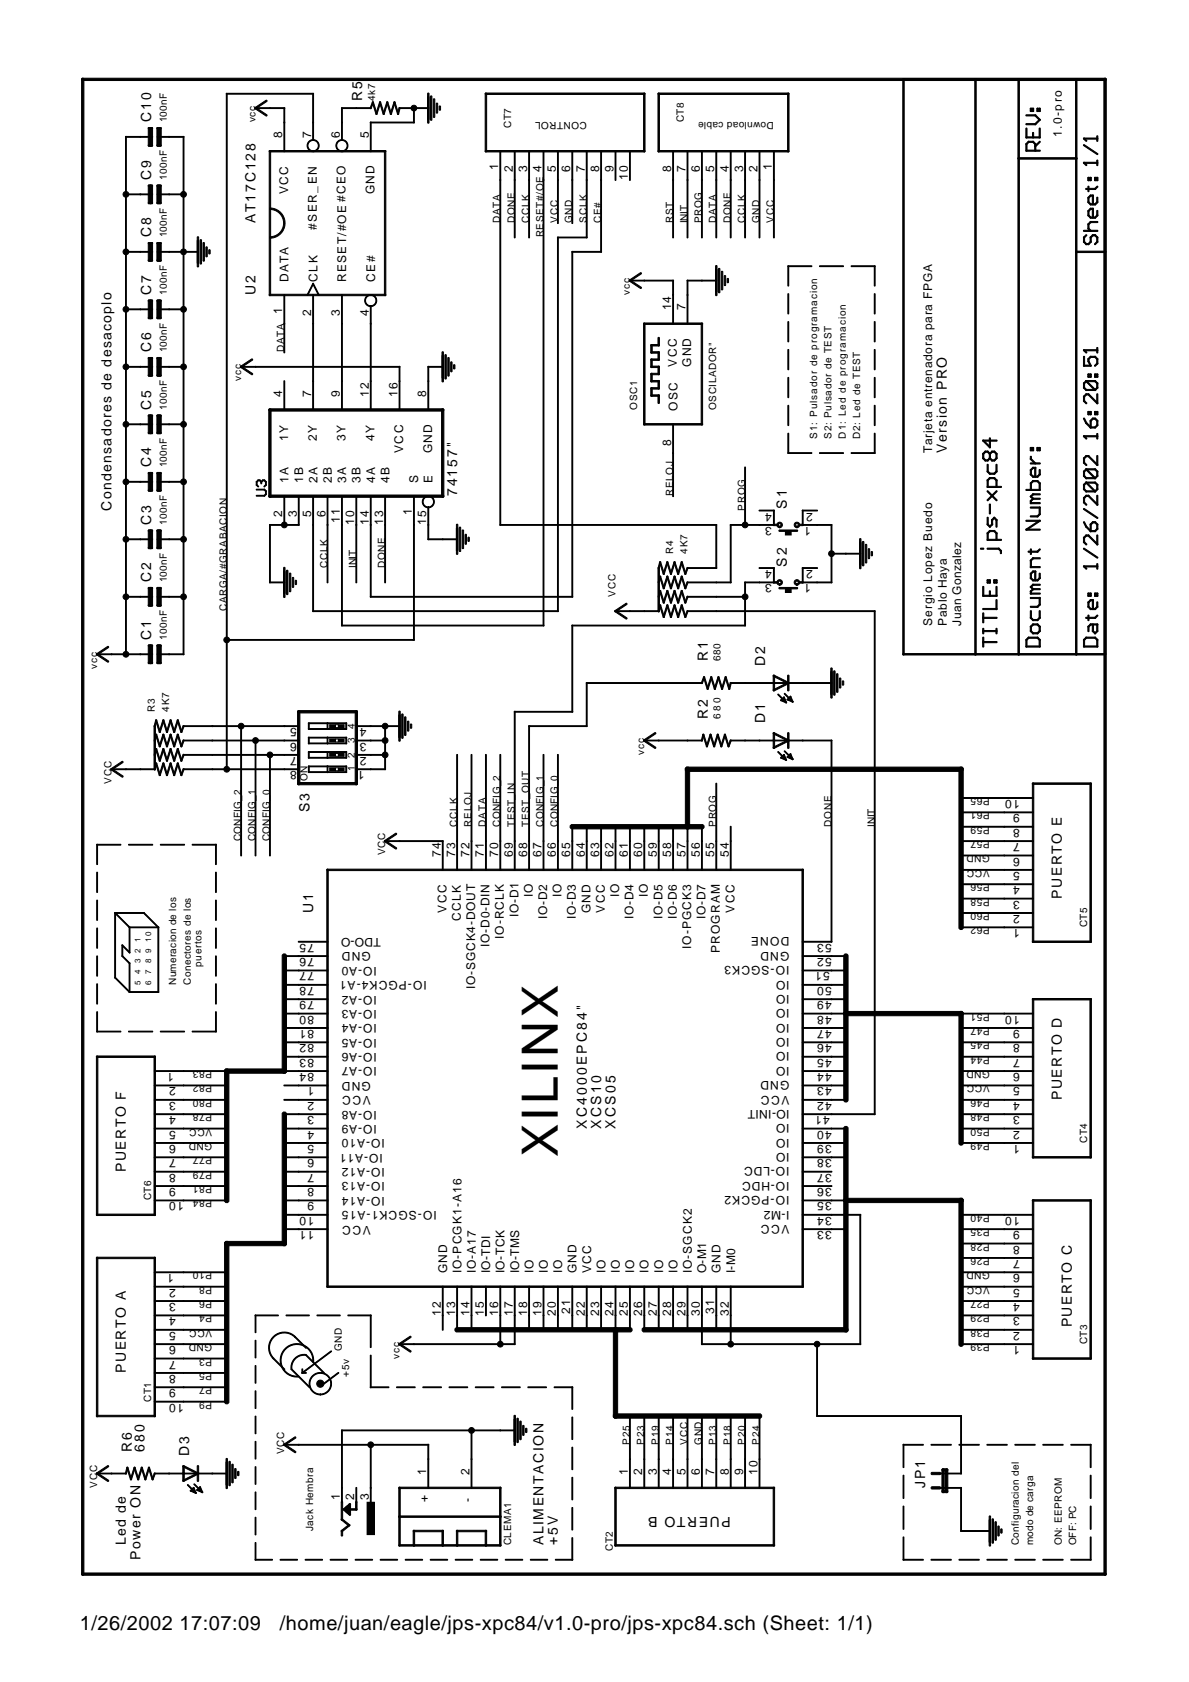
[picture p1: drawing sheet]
<svg xmlns="http://www.w3.org/2000/svg" width="210mm" height="297mm" viewBox="0 0 210 297" stroke-linecap="round" stroke-linejoin="round" font-family="sans-serif">
<defs><g id="words">
<text font-size="8.8" x="98.5" y="204.4" transform="rotate(-90 98.5 204.4)">XILINX</text>
<g font-size="3.5">
<text x="14.1" y="287.9">1/26/2002 17:07:09</text>
<text x="49.4" y="287.9">/home/juan/eagle/jps-xpc84/v1.0-pro/jps-xpc84.sch (Sheet: 1/1)</text>
</g>
<g font-size="2.5">
<text x="63.9" y="17.8" transform="rotate(-90 63.9 17.8)">R5</text>
<text x="26.7" y="21.6" transform="rotate(-90 26.7 21.6)">C10</text>
<text x="26.7" y="31.8" transform="rotate(-90 26.7 31.8)">C9</text>
<text x="26.7" y="41.9" transform="rotate(-90 26.7 41.9)">C8</text>
<text x="45.1" y="39.4" transform="rotate(-90 45.1 39.4)">AT17C128</text>
<text x="26.7" y="52.1" transform="rotate(-90 26.7 52.1)">C7</text>
<text x="45.1" y="52.1" transform="rotate(-90 45.1 52.1)">U2</text>
<text x="26.7" y="62.2" transform="rotate(-90 26.7 62.2)">C6</text>
<text x="26.7" y="72.4" transform="rotate(-90 26.7 72.4)">C5</text>
<text x="26.7" y="82.5" transform="rotate(-90 26.7 82.5)">C4</text>
<text x="167.1" y="80" transform="rotate(-90 167.1 80)">Version PRO</text>
<text x="80.7" y="87.6" transform="rotate(-90 80.7 87.6)">74157&quot;</text>
<text x="138.9" y="89.9" transform="rotate(-90 138.9 89.9)">S 1</text>
<text x="19.7" y="90.2" transform="rotate(-90 19.7 90.2)">Condensadores de desacoplo</text>
<text x="26.7" y="92.7" transform="rotate(-90 26.7 92.7)">C3</text>
<text x="138.9" y="100.1" transform="rotate(-90 138.9 100.1)">S 2</text>
<text x="26.7" y="102.9" transform="rotate(-90 26.7 102.9)">C2</text>
<text x="26.7" y="113" transform="rotate(-90 26.7 113)">C1</text>
<text x="125" y="116.8" transform="rotate(-90 125 116.8)">R1</text>
<text x="135.1" y="117.6" transform="rotate(-90 135.1 117.6)">D2</text>
<text x="125" y="127" transform="rotate(-90 125 127)">R2</text>
<text x="135.1" y="127.7" transform="rotate(-90 135.1 127.7)">D1</text>
<text x="54.6" y="143.5" transform="rotate(-90 54.6 143.5)">S 3</text>
<text x="55.3" y="161.2" transform="rotate(-90 55.3 161.2)">U1</text>
<text x="187.5" y="158.7" transform="rotate(-90 187.5 158.7)">PUERTO E</text>
<text x="187.5" y="194.2" transform="rotate(-90 187.5 194.2)">PUERTO D</text>
<text x="103.6" y="199.3" transform="rotate(-90 103.6 199.3)">XC4000EPC84&quot;</text>
<text x="106.1" y="199.3" transform="rotate(-90 106.1 199.3)">XCS10</text>
<text x="108.7" y="199.3" transform="rotate(-90 108.7 199.3)">XCS05</text>
<text x="22.2" y="206.9" transform="rotate(-90 22.2 206.9)">PUERTO F</text>
<text x="189.2" y="234.4" transform="rotate(-90 189.2 234.4)">PUERTO C</text>
<text x="22.2" y="242.5" transform="rotate(-90 22.2 242.5)">PUERTO A</text>
<text x="23.3" y="256.4" transform="rotate(-90 23.3 256.4)">R6</text>
<text x="25.5" y="256.4" transform="rotate(-90 25.5 256.4)">680</text>
<text x="33.4" y="257.2" transform="rotate(-90 33.4 257.2)">D3</text>
<text x="163.3" y="262.8" transform="rotate(-90 163.3 262.8)">JP1</text>
<text x="129" y="267.8" transform="rotate(-180 129 267.8)">PUERTO B</text>
<text x="22.2" y="272.9" transform="rotate(-90 22.2 272.9)">Led de</text>
<text x="24.8" y="275.5" transform="rotate(-90 24.8 275.5)">Power ON</text>
<text x="95.9" y="272.9" transform="rotate(-90 95.9 272.9)">ALIMENTACION</text>
<text x="98.5" y="272.9" transform="rotate(-90 98.5 272.9)">+5V</text>
</g>
<g font-size="2.1">
<text x="49.8" y="24.4" transform="rotate(-90 49.8 24.4)">8</text>
<text x="54.9" y="24.4" transform="rotate(-90 54.9 24.4)">7</text>
<text x="60" y="24.4" transform="rotate(-90 60 24.4)">6</text>
<text x="65.1" y="24.4" transform="rotate(-90 65.1 24.4)">5</text>
<text x="187.5" y="24.2" transform="rotate(-90 187.5 24.2)">1.0-pro</text>
<text x="50.8" y="34.3" transform="rotate(-90 50.8 34.3)">VCC</text>
<text x="66.1" y="34.3" transform="rotate(-90 66.1 34.3)">GND</text>
<text x="88" y="30.1" transform="rotate(-90 88 30.1)">1</text>
<text x="90.5" y="30.5" transform="rotate(-90 90.5 30.5)">2</text>
<text x="93.1" y="30.5" transform="rotate(-90 93.1 30.5)">3</text>
<text x="95.6" y="30.5" transform="rotate(-90 95.6 30.5)">4</text>
<text x="98.1" y="30.5" transform="rotate(-90 98.1 30.5)">5</text>
<text x="100.7" y="30.5" transform="rotate(-90 100.7 30.5)">6</text>
<text x="103.2" y="30.5" transform="rotate(-90 103.2 30.5)">7</text>
<text x="105.8" y="30.5" transform="rotate(-90 105.8 30.5)">8</text>
<text x="108.3" y="30.5" transform="rotate(-90 108.3 30.5)">9</text>
<text x="110.8" y="31.9" transform="rotate(-90 110.8 31.9)">10</text>
<text x="118.5" y="30.5" transform="rotate(-90 118.5 30.5)">8</text>
<text x="121" y="30.5" transform="rotate(-90 121 30.5)">7</text>
<text x="123.6" y="30.5" transform="rotate(-90 123.6 30.5)">6</text>
<text x="126.1" y="30.5" transform="rotate(-90 126.1 30.5)">5</text>
<text x="128.6" y="30.5" transform="rotate(-90 128.6 30.5)">4</text>
<text x="131.2" y="30.5" transform="rotate(-90 131.2 30.5)">3</text>
<text x="133.7" y="30.5" transform="rotate(-90 133.7 30.5)">2</text>
<text x="136.3" y="30.1" transform="rotate(-90 136.3 30.1)">1</text>
<text x="55.9" y="40.7" transform="rotate(-90 55.9 40.7)">#SER_EN</text>
<text x="51" y="49.8" transform="rotate(-90 51 49.8)">DATA</text>
<text x="56" y="49.8" transform="rotate(-90 56 49.8)">CLK</text>
<text x="61.1" y="49.8" transform="rotate(-90 61.1 49.8)">RESET/#OE #CEO</text>
<text x="66.2" y="49.8" transform="rotate(-90 66.2 49.8)">CE#</text>
<text x="49.8" y="55.5" transform="rotate(-90 49.8 55.5)">1</text>
<text x="54.9" y="55.8" transform="rotate(-90 54.9 55.8)">2</text>
<text x="60" y="55.8" transform="rotate(-90 60 55.8)">3</text>
<text x="65.1" y="55.8" transform="rotate(-90 65.1 55.8)">4</text>
<text x="118.5" y="54.8" transform="rotate(-90 118.5 54.8)">14</text>
<text x="121" y="54.8" transform="rotate(-90 121 54.8)">7</text>
<text x="119.5" y="64.8" transform="rotate(-90 119.5 64.8)">VCC</text>
<text x="122" y="64.8" transform="rotate(-90 122 64.8)">GND</text>
<text x="49.8" y="70.1" transform="rotate(-90 49.8 70.1)">4</text>
<text x="54.9" y="70.1" transform="rotate(-90 54.9 70.1)">7</text>
<text x="60" y="70.1" transform="rotate(-90 60 70.1)">9</text>
<text x="65.1" y="70.1" transform="rotate(-90 65.1 70.1)">12</text>
<text x="70.2" y="70.1" transform="rotate(-90 70.2 70.1)">16</text>
<text x="75.3" y="70.1" transform="rotate(-90 75.3 70.1)">8</text>
<text x="50.8" y="77.9" transform="rotate(-90 50.8 77.9)">1Y</text>
<text x="55.9" y="77.9" transform="rotate(-90 55.9 77.9)">2Y</text>
<text x="61" y="77.9" transform="rotate(-90 61 77.9)">3Y</text>
<text x="66.1" y="77.9" transform="rotate(-90 66.1 77.9)">4Y</text>
<text x="119.6" y="72.6" transform="rotate(-90 119.6 72.6)">OSC</text>
<text x="71.2" y="80" transform="rotate(-90 71.2 80)">VCC</text>
<text x="76.3" y="80" transform="rotate(-90 76.3 80)">GND</text>
<text x="118.5" y="78.7" transform="rotate(-90 118.5 78.7)">8</text>
<text x="164.6" y="80" transform="rotate(-90 164.6 80)">Tarjeta entrenadora para FPGA</text>
<text x="51" y="85.3" transform="rotate(-90 51 85.3)">1A</text>
<text x="53.5" y="85.3" transform="rotate(-90 53.5 85.3)">1B</text>
<text x="56" y="85.3" transform="rotate(-90 56 85.3)">2A</text>
<text x="58.6" y="85.3" transform="rotate(-90 58.6 85.3)">2B</text>
<text x="61.1" y="85.3" transform="rotate(-90 61.1 85.3)">3A</text>
<text x="63.7" y="85.3" transform="rotate(-90 63.7 85.3)">3B</text>
<text x="66.2" y="85.3" transform="rotate(-90 66.2 85.3)">4A</text>
<text x="68.8" y="85.3" transform="rotate(-90 68.8 85.3)">4B</text>
<text x="73.8" y="85.3" transform="rotate(-90 73.8 85.3)">S</text>
<text x="76.4" y="85.3" transform="rotate(-90 76.4 85.3)">E</text>
<text x="49.8" y="91.4" transform="rotate(-90 49.8 91.4)">2</text>
<text x="52.4" y="91.4" transform="rotate(-90 52.4 91.4)">3</text>
<text x="54.9" y="91.4" transform="rotate(-90 54.9 91.4)">5</text>
<text x="57.5" y="91.4" transform="rotate(-90 57.5 91.4)">6</text>
<text x="60" y="92.4" transform="rotate(-90 60 92.4)">11</text>
<text x="62.5" y="92.8" transform="rotate(-90 62.5 92.8)">10</text>
<text x="65.1" y="92.8" transform="rotate(-90 65.1 92.8)">14</text>
<text x="67.6" y="92.8" transform="rotate(-90 67.6 92.8)">13</text>
<text x="72.7" y="91" transform="rotate(-90 72.7 91)">1</text>
<text x="75.3" y="92.8" transform="rotate(-90 75.3 92.8)">15</text>
<text x="136.3" y="93.1" transform="rotate(-180 136.3 93.1)">3</text>
<text x="136.3" y="90.5" transform="rotate(-180 136.3 90.5)">4</text>
<text x="143.1" y="93.1" transform="rotate(-180 143.1 93.1)">1</text>
<text x="143.5" y="90.5" transform="rotate(-180 143.5 90.5)">2</text>
<text x="136.3" y="100.7" transform="rotate(-180 136.3 100.7)">4</text>
<text x="143.5" y="100.7" transform="rotate(-180 143.5 100.7)">2</text>
<text x="136.3" y="103.2" transform="rotate(-180 136.3 103.2)">3</text>
<text x="143.1" y="103.2" transform="rotate(-180 143.1 103.2)">1</text>
<text x="164.6" y="110.5" transform="rotate(-90 164.6 110.5)">Sergio Lopez Buedo</text>
<text x="167.1" y="110.5" transform="rotate(-90 167.1 110.5)">Pablo Haya</text>
<text x="169.7" y="110.5" transform="rotate(-90 169.7 110.5)">Juan Gonzalez</text>
<text x="52.4" y="128.6" transform="rotate(-180 52.4 128.6)">5</text>
<text x="52.4" y="131.1" transform="rotate(-180 52.4 131.1)">6</text>
<text x="64.7" y="131.1" transform="rotate(-180 64.7 131.1)">3</text>
<text x="64.7" y="128.6" transform="rotate(-180 64.7 128.6)">4</text>
<text x="52.4" y="133.7" transform="rotate(-180 52.4 133.7)">7</text>
<text x="52.4" y="136.2" transform="rotate(-180 52.4 136.2)">8</text>
<text x="64.3" y="136.2" transform="rotate(-180 64.3 136.2)">1</text>
<text x="64.7" y="133.7" transform="rotate(-180 64.7 133.7)">2</text>
<text x="180" y="143.8" transform="rotate(-180 180 143.8)">9</text>
<text x="180" y="141.3" transform="rotate(-180 180 141.3)">10</text>
<text x="180" y="148.9" transform="rotate(-180 180 148.9)">7</text>
<text x="180" y="146.4" transform="rotate(-180 180 146.4)">8</text>
<text x="77.8" y="151.3" transform="rotate(-90 77.8 151.3)">74</text>
<text x="80.3" y="151.3" transform="rotate(-90 80.3 151.3)">73</text>
<text x="82.9" y="151.3" transform="rotate(-90 82.9 151.3)">72</text>
<text x="85.4" y="151.3" transform="rotate(-90 85.4 151.3)">71</text>
<text x="88" y="151.3" transform="rotate(-90 88 151.3)">70</text>
<text x="90.5" y="151.3" transform="rotate(-90 90.5 151.3)">69</text>
<text x="93.1" y="151.3" transform="rotate(-90 93.1 151.3)">68</text>
<text x="95.6" y="151.3" transform="rotate(-90 95.6 151.3)">67</text>
<text x="98.1" y="151.3" transform="rotate(-90 98.1 151.3)">66</text>
<text x="100.7" y="151.3" transform="rotate(-90 100.7 151.3)">65</text>
<text x="103.2" y="151.3" transform="rotate(-90 103.2 151.3)">64</text>
<text x="105.8" y="151.3" transform="rotate(-90 105.8 151.3)">63</text>
<text x="108.3" y="151.3" transform="rotate(-90 108.3 151.3)">62</text>
<text x="110.8" y="151.3" transform="rotate(-90 110.8 151.3)">61</text>
<text x="113.4" y="151.3" transform="rotate(-90 113.4 151.3)">60</text>
<text x="115.9" y="151.3" transform="rotate(-90 115.9 151.3)">59</text>
<text x="118.5" y="151.3" transform="rotate(-90 118.5 151.3)">58</text>
<text x="121" y="151.3" transform="rotate(-90 121 151.3)">57</text>
<text x="123.6" y="151.3" transform="rotate(-90 123.6 151.3)">56</text>
<text x="126.1" y="151.3" transform="rotate(-90 126.1 151.3)">55</text>
<text x="128.6" y="151.3" transform="rotate(-90 128.6 151.3)">54</text>
<text x="180" y="154" transform="rotate(-180 180 154)">5</text>
<text x="180" y="151.4" transform="rotate(-180 180 151.4)">6</text>
<text x="78.8" y="161.2" transform="rotate(-90 78.8 161.2)">VCC</text>
<text x="91.5" y="161.9" transform="rotate(-90 91.5 161.9)">IO-D1</text>
<text x="94.1" y="158.4" transform="rotate(-90 94.1 158.4)">IO</text>
<text x="99.1" y="158.4" transform="rotate(-90 99.1 158.4)">IO</text>
<text x="104.2" y="161.2" transform="rotate(-90 104.2 161.2)">GND</text>
<text x="106.8" y="161.2" transform="rotate(-90 106.8 161.2)">VCC</text>
<text x="109.3" y="158.4" transform="rotate(-90 109.3 158.4)">IO</text>
<text x="114.4" y="158.4" transform="rotate(-90 114.4 158.4)">IO</text>
<text x="129.6" y="161.2" transform="rotate(-90 129.6 161.2)">VCC</text>
<text x="180" y="161.6" transform="rotate(-180 180 161.6)">2</text>
<text x="180" y="159" transform="rotate(-180 180 159)">3</text>
<text x="180" y="156.5" transform="rotate(-180 180 156.5)">4</text>
<text x="55.5" y="166.7" transform="rotate(-180 55.5 166.7)">75</text>
<text x="67.2" y="165.7" transform="rotate(-180 67.2 165.7)">TDO-O</text>
<text x="81.3" y="162.6" transform="rotate(-90 81.3 162.6)">CCLK</text>
<text x="86.4" y="167.2" transform="rotate(-90 86.4 167.2)">IO-D0-DIN</text>
<text x="89" y="165.8" transform="rotate(-90 89 165.8)">IO-RCLK</text>
<text x="96.6" y="162.3" transform="rotate(-90 96.6 162.3)">IO-D2</text>
<text x="101.7" y="162.3" transform="rotate(-90 101.7 162.3)">IO-D3</text>
<text x="111.9" y="162.3" transform="rotate(-90 111.9 162.3)">IO-D4</text>
<text x="116.9" y="162.3" transform="rotate(-90 116.9 162.3)">IO-D5</text>
<text x="119.5" y="162.3" transform="rotate(-90 119.5 162.3)">IO-D6</text>
<text x="122" y="167.6" transform="rotate(-90 122 167.6)">IO-PGCK3</text>
<text x="124.6" y="162.3" transform="rotate(-90 124.6 162.3)">IO-D7</text>
<text x="139.4" y="165.5" transform="rotate(-180 139.4 165.5)">DONE</text>
<text x="146.9" y="166.7" transform="rotate(-180 146.9 166.7)">53</text>
<text x="180" y="164.1" transform="rotate(-180 180 164.1)">1</text>
<text x="55.5" y="171.7" transform="rotate(-180 55.5 171.7)">77</text>
<text x="55.5" y="169.2" transform="rotate(-180 55.5 169.2)">76</text>
<text x="65.5" y="168.2" transform="rotate(-180 65.5 168.2)">GND</text>
<text x="66.5" y="170.7" transform="rotate(-180 66.5 170.7)">IO-A0</text>
<text x="75.4" y="173.3" transform="rotate(-180 75.4 173.3)">IO-PGCK4-A1</text>
<text x="127.1" y="168.3" transform="rotate(-90 127.1 168.3)">PROGRAM</text>
<text x="139.4" y="173.2" transform="rotate(-180 139.4 173.2)">IO</text>
<text x="139.4" y="170.6" transform="rotate(-180 139.4 170.6)">IO-SGCK3</text>
<text x="139.4" y="168.1" transform="rotate(-180 139.4 168.1)">GND</text>
<text x="146.5" y="171.7" transform="rotate(-180 146.5 171.7)">51</text>
<text x="146.9" y="169.2" transform="rotate(-180 146.9 169.2)">52</text>
<text x="55.5" y="179.4" transform="rotate(-180 55.5 179.4)">80</text>
<text x="55.5" y="176.8" transform="rotate(-180 55.5 176.8)">79</text>
<text x="55.5" y="174.3" transform="rotate(-180 55.5 174.3)">78</text>
<text x="66.5" y="178.4" transform="rotate(-180 66.5 178.4)">IO-A3</text>
<text x="66.5" y="175.8" transform="rotate(-180 66.5 175.8)">IO-A2</text>
<text x="83.9" y="174.6" transform="rotate(-90 83.9 174.6)">IO-SGCK4-DOUT</text>
<text x="139.4" y="178.2" transform="rotate(-180 139.4 178.2)">IO</text>
<text x="139.4" y="175.7" transform="rotate(-180 139.4 175.7)">IO</text>
<text x="146.9" y="179.4" transform="rotate(-180 146.9 179.4)">48</text>
<text x="146.9" y="176.8" transform="rotate(-180 146.9 176.8)">49</text>
<text x="146.9" y="174.3" transform="rotate(-180 146.9 174.3)">50</text>
<text x="180" y="179.4" transform="rotate(-180 180 179.4)">10</text>
<text x="55.5" y="184.4" transform="rotate(-180 55.5 184.4)">82</text>
<text x="55.5" y="181.9" transform="rotate(-180 55.5 181.9)">81</text>
<text x="66.5" y="186" transform="rotate(-180 66.5 186)">IO-A6</text>
<text x="66.5" y="183.4" transform="rotate(-180 66.5 183.4)">IO-A5</text>
<text x="66.5" y="180.9" transform="rotate(-180 66.5 180.9)">IO-A4</text>
<text x="139.4" y="185.9" transform="rotate(-180 139.4 185.9)">IO</text>
<text x="139.4" y="183.3" transform="rotate(-180 139.4 183.3)">IO</text>
<text x="139.4" y="180.8" transform="rotate(-180 139.4 180.8)">IO</text>
<text x="146.9" y="184.4" transform="rotate(-180 146.9 184.4)">46</text>
<text x="146.9" y="181.9" transform="rotate(-180 146.9 181.9)">47</text>
<text x="180" y="184.4" transform="rotate(-180 180 184.4)">8</text>
<text x="180" y="181.9" transform="rotate(-180 180 181.9)">9</text>
<text x="30.7" y="189.5" transform="rotate(-180 30.7 189.5)">1</text>
<text x="55.5" y="189.5" transform="rotate(-180 55.5 189.5)">84</text>
<text x="55.5" y="187" transform="rotate(-180 55.5 187)">83</text>
<text x="65.5" y="191" transform="rotate(-180 65.5 191)">GND</text>
<text x="66.5" y="188.5" transform="rotate(-180 66.5 188.5)">IO-A7</text>
<text x="139.4" y="190.9" transform="rotate(-180 139.4 190.9)">GND</text>
<text x="139.4" y="188.4" transform="rotate(-180 139.4 188.4)">IO</text>
<text x="146.9" y="189.5" transform="rotate(-180 146.9 189.5)">44</text>
<text x="146.9" y="187" transform="rotate(-180 146.9 187)">45</text>
<text x="180" y="189.5" transform="rotate(-180 180 189.5)">6</text>
<text x="180" y="187" transform="rotate(-180 180 187)">7</text>
<text x="31.1" y="192" transform="rotate(-180 31.1 192)">2</text>
<text x="31.1" y="194.6" transform="rotate(-180 31.1 194.6)">3</text>
<text x="31.1" y="197.1" transform="rotate(-180 31.1 197.1)">4</text>
<text x="55.5" y="197.1" transform="rotate(-180 55.5 197.1)">3</text>
<text x="55.5" y="194.6" transform="rotate(-180 55.5 194.6)">2</text>
<text x="55.5" y="192" transform="rotate(-180 55.5 192)">1</text>
<text x="65.5" y="193.6" transform="rotate(-180 65.5 193.6)">VCC</text>
<text x="66.5" y="196.1" transform="rotate(-180 66.5 196.1)">IO-A8</text>
<text x="139.4" y="196" transform="rotate(-180 139.4 196)">IO-INIT</text>
<text x="139.4" y="193.5" transform="rotate(-180 139.4 193.5)">VCC</text>
<text x="146.5" y="197.1" transform="rotate(-180 146.5 197.1)">41</text>
<text x="146.9" y="194.6" transform="rotate(-180 146.9 194.6)">42</text>
<text x="146.9" y="192" transform="rotate(-180 146.9 192)">43</text>
<text x="180" y="197.1" transform="rotate(-180 180 197.1)">3</text>
<text x="180" y="194.6" transform="rotate(-180 180 194.6)">4</text>
<text x="180" y="192" transform="rotate(-180 180 192)">5</text>
<text x="31.1" y="199.7" transform="rotate(-180 31.1 199.7)">5</text>
<text x="31.1" y="202.2" transform="rotate(-180 31.1 202.2)">6</text>
<text x="55.5" y="202.2" transform="rotate(-180 55.5 202.2)">5</text>
<text x="55.5" y="199.7" transform="rotate(-180 55.5 199.7)">4</text>
<text x="66.5" y="198.7" transform="rotate(-180 66.5 198.7)">IO-A9</text>
<text x="67.6" y="203.7" transform="rotate(-180 67.6 203.7)">IO-A11</text>
<text x="67.9" y="201.2" transform="rotate(-180 67.9 201.2)">IO-A10</text>
<text x="139.4" y="203.6" transform="rotate(-180 139.4 203.6)">IO</text>
<text x="139.4" y="201.1" transform="rotate(-180 139.4 201.1)">IO</text>
<text x="139.4" y="198.5" transform="rotate(-180 139.4 198.5)">IO</text>
<text x="146.9" y="202.2" transform="rotate(-180 146.9 202.2)">39</text>
<text x="146.9" y="199.7" transform="rotate(-180 146.9 199.7)">40</text>
<text x="180" y="199.7" transform="rotate(-180 180 199.7)">2</text>
<text x="180" y="202.2" transform="rotate(-180 180 202.2)">1</text>
<text x="31.1" y="204.7" transform="rotate(-180 31.1 204.7)">7</text>
<text x="31.1" y="207.3" transform="rotate(-180 31.1 207.3)">8</text>
<text x="31.1" y="209.8" transform="rotate(-180 31.1 209.8)">9</text>
<text x="55.5" y="209.8" transform="rotate(-180 55.5 209.8)">8</text>
<text x="55.5" y="207.3" transform="rotate(-180 55.5 207.3)">7</text>
<text x="55.5" y="204.7" transform="rotate(-180 55.5 204.7)">6</text>
<text x="67.9" y="208.8" transform="rotate(-180 67.9 208.8)">IO-A13</text>
<text x="67.9" y="206.3" transform="rotate(-180 67.9 206.3)">IO-A12</text>
<text x="139.4" y="208.7" transform="rotate(-180 139.4 208.7)">IO-HDC</text>
<text x="139.4" y="206.2" transform="rotate(-180 139.4 206.2)">IO-LDC</text>
<text x="146.9" y="209.8" transform="rotate(-180 146.9 209.8)">36</text>
<text x="146.9" y="207.3" transform="rotate(-180 146.9 207.3)">37</text>
<text x="146.9" y="204.7" transform="rotate(-180 146.9 204.7)">38</text>
<text x="32.5" y="212.4" transform="rotate(-180 32.5 212.4)">10</text>
<text x="55.5" y="214.9" transform="rotate(-180 55.5 214.9)">10</text>
<text x="55.5" y="212.4" transform="rotate(-180 55.5 212.4)">9</text>
<text x="67.9" y="211.3" transform="rotate(-180 67.9 211.3)">IO-A14</text>
<text x="77.1" y="213.9" transform="rotate(-180 77.1 213.9)">IO-SGCK1-A15</text>
<text x="139.4" y="213.8" transform="rotate(-180 139.4 213.8)">I-M2</text>
<text x="139.4" y="211.2" transform="rotate(-180 139.4 211.2)">IO-PGCK2</text>
<text x="146.9" y="214.9" transform="rotate(-180 146.9 214.9)">34</text>
<text x="146.9" y="212.4" transform="rotate(-180 146.9 212.4)">35</text>
<text x="180" y="214.9" transform="rotate(-180 180 214.9)">10</text>
<text x="55.5" y="217.4" transform="rotate(-180 55.5 217.4)">11</text>
<text x="65.5" y="216.4" transform="rotate(-180 65.5 216.4)">VCC</text>
<text x="139.4" y="216.3" transform="rotate(-180 139.4 216.3)">VCC</text>
<text x="146.9" y="217.4" transform="rotate(-180 146.9 217.4)">33</text>
<text x="180" y="220" transform="rotate(-180 180 220)">8</text>
<text x="180" y="217.4" transform="rotate(-180 180 217.4)">9</text>
<text x="30.7" y="225" transform="rotate(-180 30.7 225)">1</text>
<text x="31.1" y="227.6" transform="rotate(-180 31.1 227.6)">2</text>
<text x="78.9" y="224.9" transform="rotate(-90 78.9 224.9)">GND</text>
<text x="81.5" y="224.9" transform="rotate(-90 81.5 224.9)">IO-PCGK1-A16</text>
<text x="84" y="224.9" transform="rotate(-90 84 224.9)">IO-A17</text>
<text x="86.5" y="224.9" transform="rotate(-90 86.5 224.9)">IO-TDI</text>
<text x="89.1" y="224.9" transform="rotate(-90 89.1 224.9)">IO-TCK</text>
<text x="91.6" y="224.9" transform="rotate(-90 91.6 224.9)">IO-TMS</text>
<text x="94.2" y="224.9" transform="rotate(-90 94.2 224.9)">IO</text>
<text x="96.7" y="224.9" transform="rotate(-90 96.7 224.9)">IO</text>
<text x="99.3" y="224.9" transform="rotate(-90 99.3 224.9)">IO</text>
<text x="101.8" y="224.9" transform="rotate(-90 101.8 224.9)">GND</text>
<text x="104.3" y="224.9" transform="rotate(-90 104.3 224.9)">VCC</text>
<text x="106.9" y="224.9" transform="rotate(-90 106.9 224.9)">IO</text>
<text x="109.4" y="224.9" transform="rotate(-90 109.4 224.9)">IO</text>
<text x="112" y="224.9" transform="rotate(-90 112 224.9)">IO</text>
<text x="114.5" y="224.9" transform="rotate(-90 114.5 224.9)">IO</text>
<text x="117" y="224.9" transform="rotate(-90 117 224.9)">IO</text>
<text x="119.6" y="224.9" transform="rotate(-90 119.6 224.9)">IO</text>
<text x="122.1" y="224.9" transform="rotate(-90 122.1 224.9)">IO-SGCK2</text>
<text x="124.7" y="224.9" transform="rotate(-90 124.7 224.9)">O-M1</text>
<text x="127.2" y="224.9" transform="rotate(-90 127.2 224.9)">GND</text>
<text x="129.8" y="224.9" transform="rotate(-90 129.8 224.9)">I-M0</text>
<text x="180" y="227.6" transform="rotate(-180 180 227.6)">5</text>
<text x="180" y="225" transform="rotate(-180 180 225)">6</text>
<text x="180" y="222.5" transform="rotate(-180 180 222.5)">7</text>
<text x="31.1" y="230.1" transform="rotate(-180 31.1 230.1)">3</text>
<text x="31.1" y="232.7" transform="rotate(-180 31.1 232.7)">4</text>
<text x="77.8" y="232.4" transform="rotate(-90 77.8 232.4)">12</text>
<text x="80.3" y="232.4" transform="rotate(-90 80.3 232.4)">13</text>
<text x="82.9" y="232.4" transform="rotate(-90 82.9 232.4)">14</text>
<text x="85.4" y="232.4" transform="rotate(-90 85.4 232.4)">15</text>
<text x="88" y="232.4" transform="rotate(-90 88 232.4)">16</text>
<text x="90.5" y="232.4" transform="rotate(-90 90.5 232.4)">17</text>
<text x="93.1" y="232.4" transform="rotate(-90 93.1 232.4)">18</text>
<text x="95.6" y="232.4" transform="rotate(-90 95.6 232.4)">19</text>
<text x="98.1" y="232.4" transform="rotate(-90 98.1 232.4)">20</text>
<text x="100.7" y="232" transform="rotate(-90 100.7 232)">21</text>
<text x="103.2" y="232.4" transform="rotate(-90 103.2 232.4)">22</text>
<text x="105.8" y="232.4" transform="rotate(-90 105.8 232.4)">23</text>
<text x="108.3" y="232.4" transform="rotate(-90 108.3 232.4)">24</text>
<text x="110.8" y="232.4" transform="rotate(-90 110.8 232.4)">25</text>
<text x="113.4" y="232.4" transform="rotate(-90 113.4 232.4)">26</text>
<text x="115.9" y="232.4" transform="rotate(-90 115.9 232.4)">27</text>
<text x="118.5" y="232.4" transform="rotate(-90 118.5 232.4)">28</text>
<text x="121" y="232.4" transform="rotate(-90 121 232.4)">29</text>
<text x="123.6" y="232.4" transform="rotate(-90 123.6 232.4)">30</text>
<text x="126.1" y="232" transform="rotate(-90 126.1 232)">31</text>
<text x="128.6" y="232.4" transform="rotate(-90 128.6 232.4)">32</text>
<text x="180" y="232.7" transform="rotate(-180 180 232.7)">3</text>
<text x="180" y="230.1" transform="rotate(-180 180 230.1)">4</text>
<text x="31.1" y="235.2" transform="rotate(-180 31.1 235.2)">5</text>
<text x="31.1" y="237.7" transform="rotate(-180 31.1 237.7)">6</text>
<text x="180" y="235.2" transform="rotate(-180 180 235.2)">2</text>
<text x="180" y="237.7" transform="rotate(-180 180 237.7)">1</text>
<text x="31.1" y="240.3" transform="rotate(-180 31.1 240.3)">7</text>
<text x="31.1" y="242.8" transform="rotate(-180 31.1 242.8)">8</text>
<text x="31.1" y="245.3" transform="rotate(-180 31.1 245.3)">9</text>
<text x="32.5" y="247.9" transform="rotate(-180 32.5 247.9)">10</text>
<text x="75.3" y="260.4" transform="rotate(-90 75.3 260.4)">1</text>
<text x="82.9" y="260.4" transform="rotate(-90 82.9 260.4)">2</text>
<text x="110.8" y="260.4" transform="rotate(-90 110.8 260.4)">1</text>
<text x="113.4" y="260.4" transform="rotate(-90 113.4 260.4)">2</text>
<text x="115.9" y="260.4" transform="rotate(-90 115.9 260.4)">3</text>
<text x="118.5" y="260.4" transform="rotate(-90 118.5 260.4)">4</text>
<text x="121" y="260.4" transform="rotate(-90 121 260.4)">5</text>
<text x="123.6" y="260.4" transform="rotate(-90 123.6 260.4)">6</text>
<text x="126.1" y="260.4" transform="rotate(-90 126.1 260.4)">7</text>
<text x="128.6" y="260.4" transform="rotate(-90 128.6 260.4)">8</text>
<text x="131.2" y="260.4" transform="rotate(-90 131.2 260.4)">9</text>
<text x="133.7" y="260.4" transform="rotate(-90 133.7 260.4)">10</text>
<text x="60" y="264.9" transform="rotate(-90 60 264.9)">1</text>
<text x="62.5" y="264.9" transform="rotate(-90 62.5 264.9)">2</text>
<text x="65.1" y="264.9" transform="rotate(-90 65.1 264.9)">3</text>
<text x="75.6" y="265.3" transform="rotate(-90 75.6 265.3)">+</text>
<text x="83.2" y="265.3" transform="rotate(-90 83.2 265.3)">-</text>
</g>
<g font-size="1.8">
<text x="66.2" y="17.8" transform="rotate(-90 66.2 17.8)">4k7</text>
<text x="29.5" y="21.6" transform="rotate(-90 29.5 21.6)">100nF</text>
<text x="45.1" y="21.6" transform="rotate(-90 45.1 21.6)">vcc</text>
<text x="90.2" y="22.6" transform="rotate(-90 90.2 22.6)">CT7</text>
<text x="103.6" y="21.6" transform="rotate(-180 103.6 21.6)">CONTROL</text>
<text x="120.7" y="21.6" transform="rotate(-90 120.7 21.6)">CT8</text>
<text x="136.6" y="21.6" transform="rotate(-180 136.6 21.6)">Download cable</text>
<text x="29.5" y="31.8" transform="rotate(-90 29.5 31.8)">100nF</text>
<text x="29.5" y="41.9" transform="rotate(-90 29.5 41.9)">100nF</text>
<text x="88.3" y="39.4" transform="rotate(-90 88.3 39.4)">DATA</text>
<text x="90.9" y="39.4" transform="rotate(-90 90.9 39.4)">DONE</text>
<text x="93.4" y="39.4" transform="rotate(-90 93.4 39.4)">CCLK</text>
<text x="95.9" y="41.9" transform="rotate(-90 95.9 41.9)">RESET#/OE</text>
<text x="98.5" y="39.4" transform="rotate(-90 98.5 39.4)">VCC</text>
<text x="101" y="39.4" transform="rotate(-90 101 39.4)">GND</text>
<text x="103.6" y="39.4" transform="rotate(-90 103.6 39.4)">SCLK</text>
<text x="106.1" y="39.4" transform="rotate(-90 106.1 39.4)">CE#</text>
<text x="118.8" y="39.4" transform="rotate(-90 118.8 39.4)">RST</text>
<text x="121.4" y="39.4" transform="rotate(-90 121.4 39.4)">INIT</text>
<text x="123.9" y="39.4" transform="rotate(-90 123.9 39.4)">PROG</text>
<text x="126.5" y="39.4" transform="rotate(-90 126.5 39.4)">DATA</text>
<text x="129" y="39.4" transform="rotate(-90 129 39.4)">DONE</text>
<text x="131.5" y="39.4" transform="rotate(-90 131.5 39.4)">CCLK</text>
<text x="134.1" y="39.4" transform="rotate(-90 134.1 39.4)">GND</text>
<text x="136.6" y="39.4" transform="rotate(-90 136.6 39.4)">VCC</text>
<text x="29.5" y="52.1" transform="rotate(-90 29.5 52.1)">100nF</text>
<text x="111.2" y="52.1" transform="rotate(-90 111.2 52.1)">vcc</text>
<text x="29.5" y="62.2" transform="rotate(-90 29.5 62.2)">100nF</text>
<text x="50.2" y="62.2" transform="rotate(-90 50.2 62.2)">DATA</text>
<text x="42.6" y="67.3" transform="rotate(-90 42.6 67.3)">vcc</text>
<text x="29.5" y="72.4" transform="rotate(-90 29.5 72.4)">100nF</text>
<text x="112.5" y="72.4" transform="rotate(-90 112.5 72.4)">OSC1</text>
<text x="126.5" y="72.4" transform="rotate(-90 126.5 72.4)">OSCILADOR&quot;</text>
<text x="144.2" y="77.5" transform="rotate(-90 144.2 77.5)">S1: Pulsador de programacion</text>
<text x="146.8" y="77.5" transform="rotate(-90 146.8 77.5)">S2: Pulsador de TEST</text>
<text x="149.3" y="77.5" transform="rotate(-90 149.3 77.5)">D1: Led de programacion</text>
<text x="151.9" y="77.5" transform="rotate(-90 151.9 77.5)">D2: Led de TEST</text>
<text x="29.5" y="82.5" transform="rotate(-90 29.5 82.5)">100nF</text>
<text x="118.8" y="87.6" transform="rotate(-90 118.8 87.6)">RELOJ</text>
<text x="29.5" y="92.7" transform="rotate(-90 29.5 92.7)">100nF</text>
<text x="131.5" y="90.2" transform="rotate(-90 131.5 90.2)">PROG</text>
<text x="57.8" y="100.3" transform="rotate(-90 57.8 100.3)">CCLK</text>
<text x="62.9" y="100.3" transform="rotate(-90 62.9 100.3)">INIT</text>
<text x="68" y="100.3" transform="rotate(-90 68 100.3)">DONE</text>
<text x="118.8" y="97.8" transform="rotate(-90 118.8 97.8)">R4</text>
<text x="121.4" y="97.8" transform="rotate(-90 121.4 97.8)">4K7</text>
<text x="29.5" y="102.9" transform="rotate(-90 29.5 102.9)">100nF</text>
<text x="40" y="107.9" transform="rotate(-90 40 107.9)">CARGA/#GRABACION</text>
<text x="108.7" y="105.4" transform="rotate(-90 108.7 105.4)">VCC</text>
<text x="29.5" y="113" transform="rotate(-90 29.5 113)">100nF</text>
<text x="17.1" y="118.1" transform="rotate(-90 17.1 118.1)">vcc</text>
<text x="127.2" y="116.8" transform="rotate(-90 127.2 116.8)">680</text>
<text x="27.3" y="125.7" transform="rotate(-90 27.3 125.7)">R3</text>
<text x="29.9" y="125.7" transform="rotate(-90 29.9 125.7)">4K7</text>
<text x="62.6" y="131.3" transform="rotate(-90 62.6 131.3)">3</text>
<text x="62.6" y="128.7" transform="rotate(-90 62.6 128.7)">4</text>
<text x="127.2" y="127" transform="rotate(-90 127.2 127)">6 8 0</text>
<text x="62.6" y="136.1" transform="rotate(-90 62.6 136.1)">1</text>
<text x="62.6" y="133.8" transform="rotate(-90 62.6 133.8)">2</text>
<text x="113.7" y="133.3" transform="rotate(-90 113.7 133.3)">vcc</text>
<text x="19.7" y="138.4" transform="rotate(-90 19.7 138.4)">VCC</text>
<text x="54.3" y="138" transform="rotate(-90 54.3 138)">ON</text>
<text x="174.8" y="143.5" transform="rotate(-180 174.8 143.5)">P61</text>
<text x="174.8" y="140.9" transform="rotate(-180 174.8 140.9)">P65</text>
<text x="42.6" y="148.5" transform="rotate(-90 42.6 148.5)">CONFIG_2</text>
<text x="45.1" y="148.5" transform="rotate(-90 45.1 148.5)">CONFIG_1</text>
<text x="47.7" y="148.5" transform="rotate(-90 47.7 148.5)">CONFIG_0</text>
<text x="80.7" y="146" transform="rotate(-90 80.7 146)">CCLK</text>
<text x="83.2" y="146" transform="rotate(-90 83.2 146)">RELOJ</text>
<text x="85.8" y="146" transform="rotate(-90 85.8 146)">DATA</text>
<text x="88.3" y="146" transform="rotate(-90 88.3 146)">CONFIG_2</text>
<text x="90.9" y="146" transform="rotate(-90 90.9 146)">TEST_IN</text>
<text x="93.4" y="146" transform="rotate(-90 93.4 146)">TEST_OUT</text>
<text x="95.9" y="146" transform="rotate(-90 95.9 146)">CONFIG_1</text>
<text x="98.5" y="146" transform="rotate(-90 98.5 146)">CONFIG_0</text>
<text x="126.5" y="146" transform="rotate(-90 126.5 146)">PROG</text>
<text x="146.8" y="146" transform="rotate(-90 146.8 146)">DONE</text>
<text x="154.4" y="146" transform="rotate(-90 154.4 146)">INIT</text>
<text x="174.8" y="148.5" transform="rotate(-180 174.8 148.5)">P57</text>
<text x="174.8" y="146" transform="rotate(-180 174.8 146)">P59</text>
<text x="68" y="151.1" transform="rotate(-90 68 151.1)">VCC</text>
<text x="174.8" y="151.1" transform="rotate(-180 174.8 151.1)">GND</text>
<text x="174.8" y="153.6" transform="rotate(-180 174.8 153.6)">VCC</text>
<text x="174.8" y="156.2" transform="rotate(-180 174.8 156.2)">P56</text>
<text x="174.8" y="158.7" transform="rotate(-180 174.8 158.7)">P58</text>
<text x="174.8" y="161.2" transform="rotate(-180 174.8 161.2)">P60</text>
<text x="174.8" y="163.8" transform="rotate(-180 174.8 163.8)">P62</text>
<text x="191.9" y="163.8" transform="rotate(-90 191.9 163.8)">CT5</text>
<text x="31.1" y="173.9" transform="rotate(-90 31.1 173.9)">Numeracion de los</text>
<text x="33.7" y="173.9" transform="rotate(-90 33.7 173.9)">Conectores de los</text>
<text x="35.6" y="170.8" transform="rotate(-90 35.6 170.8)">puertos</text>
<text x="174.8" y="179" transform="rotate(-180 174.8 179)">P51</text>
<text x="174.8" y="184.1" transform="rotate(-180 174.8 184.1)">P45</text>
<text x="174.8" y="181.5" transform="rotate(-180 174.8 181.5)">P47</text>
<text x="37.5" y="189.2" transform="rotate(-180 37.5 189.2)">P83</text>
<text x="37.5" y="191.7" transform="rotate(-180 37.5 191.7)">P82</text>
<text x="174.8" y="189.2" transform="rotate(-180 174.8 189.2)">GND</text>
<text x="174.8" y="191.7" transform="rotate(-180 174.8 191.7)">VCC</text>
<text x="174.8" y="186.6" transform="rotate(-180 174.8 186.6)">P44</text>
<text x="37.5" y="194.2" transform="rotate(-180 37.5 194.2)">P80</text>
<text x="37.5" y="196.8" transform="rotate(-180 37.5 196.8)">P78</text>
<text x="174.8" y="194.2" transform="rotate(-180 174.8 194.2)">P46</text>
<text x="174.8" y="196.8" transform="rotate(-180 174.8 196.8)">P48</text>
<text x="37.5" y="201.8" transform="rotate(-180 37.5 201.8)">GND</text>
<text x="37.5" y="199.3" transform="rotate(-180 37.5 199.3)">VCC</text>
<text x="174.8" y="201.8" transform="rotate(-180 174.8 201.8)">P49</text>
<text x="174.8" y="199.3" transform="rotate(-180 174.8 199.3)">P50</text>
<text x="191.9" y="201.8" transform="rotate(-90 191.9 201.8)">CT4</text>
<text x="37.5" y="209.5" transform="rotate(-180 37.5 209.5)">P81</text>
<text x="37.5" y="206.9" transform="rotate(-180 37.5 206.9)">P79</text>
<text x="37.5" y="204.4" transform="rotate(-180 37.5 204.4)">P77</text>
<text x="26.7" y="212" transform="rotate(-90 26.7 212)">CT6</text>
<text x="37.5" y="212" transform="rotate(-180 37.5 212)">P84</text>
<text x="174.8" y="214.5" transform="rotate(-180 174.8 214.5)">P40</text>
<text x="174.8" y="219.6" transform="rotate(-180 174.8 219.6)">P28</text>
<text x="174.8" y="217.1" transform="rotate(-180 174.8 217.1)">P35</text>
<text x="37.5" y="224.7" transform="rotate(-180 37.5 224.7)">P10</text>
<text x="37.5" y="227.2" transform="rotate(-180 37.5 227.2)">P8</text>
<text x="174.8" y="224.7" transform="rotate(-180 174.8 224.7)">GND</text>
<text x="174.8" y="227.2" transform="rotate(-180 174.8 227.2)">VCC</text>
<text x="174.8" y="222.1" transform="rotate(-180 174.8 222.1)">P26</text>
<text x="37.5" y="232.3" transform="rotate(-180 37.5 232.3)">P4</text>
<text x="37.5" y="229.8" transform="rotate(-180 37.5 229.8)">P6</text>
<text x="174.8" y="229.8" transform="rotate(-180 174.8 229.8)">P27</text>
<text x="174.8" y="232.3" transform="rotate(-180 174.8 232.3)">P29</text>
<text x="37.5" y="237.4" transform="rotate(-180 37.5 237.4)">GND</text>
<text x="37.5" y="234.8" transform="rotate(-180 37.5 234.8)">VCC</text>
<text x="37.5" y="239.9" transform="rotate(-180 37.5 239.9)">P3</text>
<text x="60.4" y="238.6" transform="rotate(-90 60.4 238.6)">GND</text>
<text x="70.5" y="239.9" transform="rotate(-90 70.5 239.9)">vcc</text>
<text x="174.8" y="234.8" transform="rotate(-180 174.8 234.8)">P38</text>
<text x="174.8" y="237.4" transform="rotate(-180 174.8 237.4)">P39</text>
<text x="191.9" y="237.4" transform="rotate(-90 191.9 237.4)">CT3</text>
<text x="37.5" y="242.5" transform="rotate(-180 37.5 242.5)">P5</text>
<text x="37.5" y="245" transform="rotate(-180 37.5 245)">P7</text>
<text x="61.6" y="243.1" transform="rotate(-90 61.6 243.1)">+5v</text>
<text x="26.7" y="247.5" transform="rotate(-90 26.7 247.5)">CT1</text>
<text x="37.5" y="247.5" transform="rotate(-180 37.5 247.5)">P9</text>
<text x="50.2" y="256.8" transform="rotate(-90 50.2 256.8)">VCC</text>
<text x="111.2" y="255.1" transform="rotate(-90 111.2 255.1)">P25</text>
<text x="113.7" y="255.1" transform="rotate(-90 113.7 255.1)">P23</text>
<text x="116.3" y="255.1" transform="rotate(-90 116.3 255.1)">P19</text>
<text x="118.8" y="255.1" transform="rotate(-90 118.8 255.1)">P14</text>
<text x="121.4" y="255.1" transform="rotate(-90 121.4 255.1)">VCC</text>
<text x="123.9" y="255.1" transform="rotate(-90 123.9 255.1)">GND</text>
<text x="126.5" y="255.1" transform="rotate(-90 126.5 255.1)">P13</text>
<text x="129" y="255.1" transform="rotate(-90 129 255.1)">P18</text>
<text x="131.5" y="255.1" transform="rotate(-90 131.5 255.1)">P20</text>
<text x="134.1" y="255.1" transform="rotate(-90 134.1 255.1)">P24</text>
<text x="17.1" y="262.8" transform="rotate(-90 17.1 262.8)">VCC</text>
<text x="55.3" y="270.4" transform="rotate(-90 55.3 270.4)">Jack Hembra</text>
<text x="90.2" y="272.9" transform="rotate(-90 90.2 272.9)">CLEMA1</text>
<text x="108.2" y="273.9" transform="rotate(-90 108.2 273.9)">CT2</text>
<text x="179.8" y="272.9" transform="rotate(-90 179.8 272.9)">Configuracion del</text>
<text x="182.4" y="272.9" transform="rotate(-90 182.4 272.9)">modo de carga</text>
<text x="187.5" y="272.9" transform="rotate(-90 187.5 272.9)">ON: EEPROM</text>
<text x="190" y="272.9" transform="rotate(-90 190 272.9)">OFF: PC</text>
</g>
<g font-size="1.4">
<text x="24.8" y="166.3" transform="rotate(-90 24.8 166.3)">1</text>
<text x="26.7" y="166.3" transform="rotate(-90 26.7 166.3)">1 0</text>
<text x="24.8" y="173.9" transform="rotate(-90 24.8 173.9)">5</text>
<text x="24.8" y="172" transform="rotate(-90 24.8 172)">4</text>
<text x="24.8" y="170.1" transform="rotate(-90 24.8 170.1)">3</text>
<text x="24.8" y="168.2" transform="rotate(-90 24.8 168.2)">2</text>
<text x="26.7" y="173.9" transform="rotate(-90 26.7 173.9)">6</text>
<text x="26.7" y="172" transform="rotate(-90 26.7 172)">7</text>
<text x="26.7" y="170.1" transform="rotate(-90 26.7 170.1)">8</text>
<text x="26.7" y="168.2" transform="rotate(-90 26.7 168.2)">9</text>
</g>
</g></defs>
<g fill="#000">
<path d="M14.4 13.9l.1-.1 .3 .1v264.2l-.1 .1-.3-.1z" fill-rule="evenodd"/>
<path d="M39.9 16.5h.2v96.6l-.2-.1z" fill-rule="evenodd"/>
<path d="M45 19l2-1.3 .1 .1v.1l-2 1.3-.1-.1z" fill-rule="evenodd"/>
<path d="M45 19.1l2.7-.1v.1l-2.6 .1z" fill-rule="evenodd"/>
<path d="M50.1 19.1h.2l-.1 2.6h-.1z" fill-rule="evenodd"/>
<path d="M47.6 19.1l2.6-.1 .1 .1-2.7 .1z" fill-rule="evenodd"/>
<path d="M39.9 16.5h15.4l.1 .1h-15.4z" fill-rule="evenodd"/>
<path d="M55.2 16.5h.2l-.1 5.2h-.1z" fill-rule="evenodd"/>
<path d="M60.3 19.1h.1v2.6h-.1z" fill-rule="evenodd"/>
<path d="M60.3 19.1l2.6-.1 .1 .1-2.7 .1z" fill-rule="evenodd"/>
<path d="M62.8 19.1l2.7-.1v.1l-2.6 .1z" fill-rule="evenodd"/>
<path d="M65.8 18l.1 .1-.4 1-.1 .1-.1-.1z" fill-rule="evenodd"/>
<path d="M65.7 18h.2l.7 2.1-.1 .1h-.1z" fill-rule="evenodd"/>
<path d="M67.1 18l.1 .1-.6 2.1h-.2v-.1z" fill-rule="evenodd"/>
<path d="M67 18h.2l.6 2.1v.1h-.2z" fill-rule="evenodd"/>
<path d="M68.3 18l.2 .1-.7 2.1h-.1l-.1-.1z" fill-rule="evenodd"/>
<path d="M68.3 18h.2l.6 2.1-.1 .1h-.1z" fill-rule="evenodd"/>
<path d="M69.6 18l.1 .1-.6 2.1h-.1l-.1-.1z" fill-rule="evenodd"/>
<path d="M69.5 18h.2l.7 2.1-.1 .1h-.1z" fill-rule="evenodd"/>
<path d="M70.4 19h.2v.1l-.2 1.1h-.2z" fill-rule="evenodd"/>
<path d="M73 19.1h.1v2.6h-.1z" fill-rule="evenodd"/>
<path d="M70.5 19.1l2.6-.1v.1l-2.6 .1z" fill-rule="evenodd"/>
<path d="M73 19.1l2.6-.1 .1 .1-2.7 .1z" fill-rule="evenodd"/>
<path d="M75.6 17.1h.1v4h-.2z" fill-rule="evenodd"/>
<path d="M75.5 16.5h.2v5.3l-.2-.1z" fill-rule="evenodd"/>
<path d="M76.1 16.9l.1 .1v4.3l-.2-.1z" fill-rule="evenodd"/>
<path d="M76.6 17.4l.2 .1-.1 3.2h-.2z" fill-rule="evenodd"/>
<path d="M77 18.3h.3l-.1 1.7-.2-.1z" fill-rule="evenodd"/>
<path d="M77.5 18.8h.3l-.1 .7-.2-.1z" fill-rule="evenodd"/>
<path d="M85.7 16.5h.2l-.1 10.3h-.1z" fill-rule="evenodd"/>
<path d="M85.7 16.5l28.1-.1 .1 .2-28.2 .1z" fill-rule="evenodd"/>
<path d="M113.6 16.5h.3l-.1 10.3h-.2z" fill-rule="evenodd"/>
<path d="M116.2 16.5h.2l-.1 10.3h-.1z" fill-rule="evenodd"/>
<path d="M139 16.5h.3l-.1 10.3h-.2z" fill-rule="evenodd"/>
<path d="M116.2 16.5l23-.1 .1 .2-23.1 .1z" fill-rule="evenodd"/>
<path d="M159.4 14h.2v101.7l-.2-.1z" fill-rule="evenodd"/>
<path d="M159.4 14l12.9-.1v.2h-12.9z" fill-rule="evenodd"/>
<path d="M172.1 14h.2v101.7l-.2-.1z" fill-rule="evenodd"/>
<path d="M179.7 14h.3l-.1 14.1-.2-.1z" fill-rule="evenodd"/>
<path d="M172.1 14l7.8-.1 .1 .2h-7.8z" fill-rule="evenodd"/>
<path d="M181.9 19.1l.2 .1-.1 .5-.1-.1z" fill-rule="evenodd"/>
<path d="M181.9 19.1h.5l.1 .1-.6 .1z" fill-rule="evenodd"/>
<path d="M182.3 19.1l.2 .1-.1 .5-.1-.1z" fill-rule="evenodd"/>
<path d="M181.9 19.6l.5-.1 .1 .1-.6 .1z" fill-rule="evenodd"/>
<path d="M183.1 19.1l.2 .1-.1 .5-.1-.1z" fill-rule="evenodd"/>
<path d="M183.1 19.1h.5v.1l-.5 .1z" fill-rule="evenodd"/>
<path d="M183.4 19.2h.2v.5l-.2-.1z" fill-rule="evenodd"/>
<path d="M183.1 19.6l.5-.1v.1l-.5 .1z" fill-rule="evenodd"/>
<path d="M179.7 14l10.4-.1v.2h-10.3z" fill-rule="evenodd"/>
<path d="M189.9 14h.2v14.1l-.2-.1z" fill-rule="evenodd"/>
<path d="M195 14h.2l-.1 30.6-.1-.1z" fill-rule="evenodd"/>
<path d="M189.9 14l5.2-.1 .1 .2h-5.3z" fill-rule="evenodd"/>
<path d="M14.4 13.9l.1-.1h180.7l.1 .3-.1 .1h-180.7z" fill-rule="evenodd"/>
<path d="M195 13.8l.3 .1v264.2l-.1 .1-.3-.1v-264.2z" fill-rule="evenodd"/>
<path d="M22.2 34.3h.1v10.3l-.1-.1z" fill-rule="evenodd"/>
<path d="M22.2 24.1h.1v10.3h-.1z" fill-rule="evenodd"/>
<path d="M22.2 34.3l2.6-.1 .1 .2h-2.7z" fill-rule="evenodd"/>
<path d="M22.2 24.1h2.6l.1 .1h-2.7z" fill-rule="evenodd"/>
<path d="M26.2 32.7h.2v3.3l-.2-.1z" fill-rule="evenodd"/>
<path d="M26.2 22.5l.2 .1v3.2l-.2-.1z" fill-rule="evenodd"/>
<path d="M26.2 35.7h.4l.1 .2-.5 .1z" fill-rule="evenodd"/>
<path d="M26.5 32.7h.2l-.1 3.3-.2-.1z" fill-rule="evenodd"/>
<path d="M26.2 32.7h.4l.1 .2h-.5z" fill-rule="evenodd"/>
<path d="M26.2 25.6h.4l.1 .1-.5 .1z" fill-rule="evenodd"/>
<path d="M26.5 22.5l.2 .1-.1 3.2-.2-.1z" fill-rule="evenodd"/>
<path d="M26.2 22.5h.4l.1 .2-.5 .1z" fill-rule="evenodd"/>
<path d="M24.7 34.3l2.1-.1 .1 .2h-2.2z" fill-rule="evenodd"/>
<path d="M24.7 24.1h2.1l.1 .1h-2.2z" fill-rule="evenodd"/>
<path d="M26.8 34.2l.1 .1v1.7l-.2-.1z" fill-rule="evenodd"/>
<path d="M26.5 32.7h.4v.2h-.4z" fill-rule="evenodd"/>
<path d="M26.5 35.7h.4v.2l-.4 .1z" fill-rule="evenodd"/>
<path d="M26.8 32.7h.1v1.8l-.2-.1z" fill-rule="evenodd"/>
<path d="M26.7 24.1h.2v1.7l-.2-.1z" fill-rule="evenodd"/>
<path d="M26.5 22.5h.4v.2l-.4 .1z" fill-rule="evenodd"/>
<path d="M26.4 25.6h.5v.1l-.4 .1z" fill-rule="evenodd"/>
<path d="M26.8 22.5l.1 .1v1.7l-.2-.1z" fill-rule="evenodd"/>
<path d="M27.8 32.7h.2l-.1 3.3-.2-.1z" fill-rule="evenodd"/>
<path d="M27.8 22.5l.2 .1-.1 3.2-.2-.1z" fill-rule="evenodd"/>
<path d="M27.8 35.7h.3l.1 .2-.4 .1z" fill-rule="evenodd"/>
<path d="M28 32.7h.2l-.1 3.3-.1-.1z" fill-rule="evenodd"/>
<path d="M27.8 32.7h.3l.1 .2h-.4z" fill-rule="evenodd"/>
<path d="M27.7 25.6h.4l.1 .1-.4 .1z" fill-rule="evenodd"/>
<path d="M28 22.5l.2 .1-.1 3.2-.1-.1z" fill-rule="evenodd"/>
<path d="M27.8 22.5h.3l.1 .2-.4 .1z" fill-rule="evenodd"/>
<path d="M28.3 32.7h.2l-.1 3.3-.2-.1z" fill-rule="evenodd"/>
<path d="M28 32.7h.4l.1 .2h-.5z" fill-rule="evenodd"/>
<path d="M28 35.7h.4l.1 .2-.5 .1z" fill-rule="evenodd"/>
<path d="M28.3 22.5l.2 .1-.1 3.2-.2-.1z" fill-rule="evenodd"/>
<path d="M28 22.5h.4l.1 .2-.5 .1z" fill-rule="evenodd"/>
<path d="M28 25.6h.4l.1 .1-.5 .1z" fill-rule="evenodd"/>
<path d="M27.7 34.3l2.2-.1v.2h-2.1z" fill-rule="evenodd"/>
<path d="M27.8 24.1h2.1v.1h-2.1z" fill-rule="evenodd"/>
<path d="M32.3 34.3h.2l-.1 10.3-.1-.1z" fill-rule="evenodd"/>
<path d="M29.8 34.3l2.6-.1 .1 .2h-2.7z" fill-rule="evenodd"/>
<path d="M29.8 24.1h2.6l.1 .1h-2.7z" fill-rule="evenodd"/>
<path d="M32.4 24.1h.1l-.1 10.3h-.1z" fill-rule="evenodd"/>
<path d="M45.1 19l2 1.3v.1l-.1 .1-2-1.3z" fill-rule="evenodd"/>
<path d="M47.5 26.7h.3l-.1 25.5-.2-.1z" fill-rule="evenodd"/>
<path d="M50.1 21.6h.2l-.1 5.2-.1-.1z" fill-rule="evenodd"/>
<path d="M54.5 25a1.07 1.07 0 0 1 1.8 .3 1.07 1.07 0 0 1-1 1.5v-.2a.91 .91 0 0 1-.8-1.3 .91 .91 0 0 1 1.5-.1 .91 .91 0 0 1-.6 1.4 .47 .47 0 0 1-.8 0 1.07 1.07 0 0 1-.1-1.6z" fill-rule="evenodd"/>
<path d="M55.2 21.6h.2l-.1 3.2h-.1z" fill-rule="evenodd"/>
<path d="M59.6 25a1.07 1.07 0 0 1 1.8 .3 1.07 1.07 0 0 1-1 1.5v-.2a.91 .91 0 0 1-.8-1.3 .91 .91 0 0 1 1.5-.1 .91 .91 0 0 1-.7 1.4 .47 .47 0 0 1-.7 0 1.07 1.07 0 0 1-.1-1.6z" fill-rule="evenodd"/>
<path d="M60.3 21.6h.1v3.2h-.1z" fill-rule="evenodd"/>
<path d="M65.4 21.6h.1v5.2l-.1-.1z" fill-rule="evenodd"/>
<path d="M67.9 26.7h.2l-.1 25.5-.1-.1z" fill-rule="evenodd"/>
<path d="M47.5 26.7l20.5-.1 .1 .2h-20.5z" fill-rule="evenodd"/>
<path d="M65.4 21.6h7.7v.1h-7.7z" fill-rule="evenodd"/>
<path d="M88.2 31.8h.2v61l-.2-.1z" fill-rule="evenodd"/>
<path d="M88.2 26.7h.2v5.2l-.2-.1z" fill-rule="evenodd"/>
<path d="M90.8 31.8h.1v10.2h-.1z" fill-rule="evenodd"/>
<path d="M90.8 26.7h.1v5.2l-.1-.1z" fill-rule="evenodd"/>
<path d="M93.3 31.8h.2l-.1 10.2h-.1z" fill-rule="evenodd"/>
<path d="M93.3 26.7h.2l-.1 5.2-.1-.1z" fill-rule="evenodd"/>
<path d="M95.9 31.8h.1v78.7h-.1z" fill-rule="evenodd"/>
<path d="M95.9 26.7h.1v5.2l-.1-.1z" fill-rule="evenodd"/>
<path d="M98.4 31.8h.2l-.1 7.7-.1-.1z" fill-rule="evenodd"/>
<path d="M98.4 26.7h.2l-.1 5.2-.1-.1z" fill-rule="evenodd"/>
<path d="M101 31.8h.1v7.7l-.1-.1z" fill-rule="evenodd"/>
<path d="M101 26.7h.1v5.2l-.1-.1z" fill-rule="evenodd"/>
<path d="M103.5 31.8h.2l-.1 10.2h-.1z" fill-rule="evenodd"/>
<path d="M103.5 26.7h.2l-.1 5.2-.1-.1z" fill-rule="evenodd"/>
<path d="M106 31.8h.2l-.1 12.8-.1-.1z" fill-rule="evenodd"/>
<path d="M106 26.7h.2l-.1 5.2-.1-.1z" fill-rule="evenodd"/>
<path d="M108.6 26.7h.1v5.2l-.1-.1z" fill-rule="evenodd"/>
<path d="M111.1 26.7h.2l-.1 5.2-.1-.1z" fill-rule="evenodd"/>
<path d="M85.7 26.7l28.1-.1 .1 .2h-28.2z" fill-rule="evenodd"/>
<path d="M118.8 31.8h.1v10.2h-.1z" fill-rule="evenodd"/>
<path d="M118.8 26.7h.1v5.2l-.1-.1z" fill-rule="evenodd"/>
<path d="M121.3 31.8h.1v10.2h-.1z" fill-rule="evenodd"/>
<path d="M121.3 26.7h.1v5.2l-.1-.1z" fill-rule="evenodd"/>
<path d="M123.8 31.8h.2l-.1 10.2h-.1z" fill-rule="evenodd"/>
<path d="M123.8 26.7h.2l-.1 5.2-.1-.1z" fill-rule="evenodd"/>
<path d="M126.4 31.8h.1v10.2h-.1z" fill-rule="evenodd"/>
<path d="M126.4 26.7h.1v5.2l-.1-.1z" fill-rule="evenodd"/>
<path d="M128.9 31.8h.2l-.1 10.2h-.1z" fill-rule="evenodd"/>
<path d="M128.9 26.7h.2l-.1 5.2-.1-.1z" fill-rule="evenodd"/>
<path d="M131.5 31.8h.1v10.2h-.1z" fill-rule="evenodd"/>
<path d="M131.5 26.7h.1v5.2l-.1-.1z" fill-rule="evenodd"/>
<path d="M134 31.8h.2l-.1 10.2h-.1z" fill-rule="evenodd"/>
<path d="M134 26.7h.2l-.1 5.2-.1-.1z" fill-rule="evenodd"/>
<path d="M136.5 31.8h.2v10.2h-.2z" fill-rule="evenodd"/>
<path d="M136.5 26.7h.2v5.2l-.2-.1z" fill-rule="evenodd"/>
<path d="M116.2 26.7l23-.1 .1 .2h-23.1z" fill-rule="evenodd"/>
<path d="M179.7 27.9h.3l-.1 87.8-.2-.1z" fill-rule="evenodd"/>
<path d="M181.1 25.4h.2l-.1 1.3-.1-.1z" fill-rule="evenodd"/>
<path d="M181.2 22.6l.1 .1-.1 1.7-.1-.1z" fill-rule="evenodd"/>
<path d="M181.1 25.4l.5-.5 .1 .1-.5 .5z" fill-rule="evenodd"/>
<path d="M181.5 25l.9-.1 .1 .2-.9 .1z" fill-rule="evenodd"/>
<path d="M182.3 25l.1-.1 .5 .6h-.2z" fill-rule="evenodd"/>
<path d="M182.3 23.4h.2l-.1 1-.1-.1z" fill-rule="evenodd"/>
<path d="M182.7 25.4h.2l-.1 1.3-.1-.1z" fill-rule="evenodd"/>
<path d="M181.2 21.8h1.6l.1 .2h-1.7z" fill-rule="evenodd"/>
<path d="M182.7 20.3l.9 .8v.2l-.9-.9z" fill-rule="evenodd"/>
<path d="M181.2 20.3h1.6l.1 .1-1.7 .1z" fill-rule="evenodd"/>
<path d="M181.1 26.6l2.5-.1v.1l-2.4 .1z" fill-rule="evenodd"/>
<path d="M182.7 25.8l.8-.9 .1 .1-.8 .9z" fill-rule="evenodd"/>
<path d="M181.2 24.2h2.4v.1l-2.4 .1z" fill-rule="evenodd"/>
<path d="M183.4 22.7h.2v1.7l-.2-.1z" fill-rule="evenodd"/>
<path d="M182.7 21.9l.8-.8h.1l-.8 .9z" fill-rule="evenodd"/>
<path d="M189.9 27.9h.2v16.7l-.2-.1z" fill-rule="evenodd"/>
<path d="M179.7 27.9h10.4v.1l-10.3 .1z" fill-rule="evenodd"/>
<path d="M191.3 28.7h.1l.5 .5h-.2z" fill-rule="evenodd"/>
<path d="M191.3 24.4h.1l.5 .5-.2 .1z" fill-rule="evenodd"/>
<path d="M192.1 39.6h.2l-.1 .9-.1-.1z" fill-rule="evenodd"/>
<path d="M192.1 37.2h.2l-.1 .9h-.1z" fill-rule="evenodd"/>
<path d="M192.1 34.8l.2 .1-.1 .9-.1-.1z" fill-rule="evenodd"/>
<path d="M192.1 32.9h.2l-.1 1-.1-.1z" fill-rule="evenodd"/>
<path d="M192.1 31.3l.2 .1-.1 .5h-.1z" fill-rule="evenodd"/>
<path d="M192.1 39.6l.4-.5 .1 .1-.4 .5z" fill-rule="evenodd"/>
<path d="M192.1 37.2l.4-.4h.1l-.4 .6z" fill-rule="evenodd"/>
<path d="M192.1 34.9l.4-.5 .1 .1-.4 .5z" fill-rule="evenodd"/>
<path d="M192.1 31.3h.5v.2h-.5z" fill-rule="evenodd"/>
<path d="M192.5 31.3l.1 .1v.5h-.2z" fill-rule="evenodd"/>
<path d="M192.1 31.7h.5v.2h-.5z" fill-rule="evenodd"/>
<path d="M192.1 38l.1-.1 .4 .6h-.1z" fill-rule="evenodd"/>
<path d="M192.1 35.6l.5 .5v.1l-.5-.5z" fill-rule="evenodd"/>
<path d="M192.5 36.8h.5v.1l-.5 .1z" fill-rule="evenodd"/>
<path d="M192.8 36.8h.2v1.7h-.2z" fill-rule="evenodd"/>
<path d="M192.4 34.5l.6-.1v.2h-.5z" fill-rule="evenodd"/>
<path d="M192.8 34.5h.2v1.7l-.2-.1z" fill-rule="evenodd"/>
<path d="M192.5 38.3h.9v.2h-.9z" fill-rule="evenodd"/>
<path d="M192.4 36.1l1-.1v.1l-.9 .1z" fill-rule="evenodd"/>
<path d="M191.7 33.3h1.7v.1l-1.7 .1z" fill-rule="evenodd"/>
<path d="M193.3 31.3l.1 .1v.5h-.2z" fill-rule="evenodd"/>
<path d="M192.5 39.1h1.3v.2h-1.3z" fill-rule="evenodd"/>
<path d="M193.7 37.2h.1v.9h-.2z" fill-rule="evenodd"/>
<path d="M193.2 38.4l.5-.5 .1 .1-.4 .5z" fill-rule="evenodd"/>
<path d="M193.7 34.8l.1 .1v.9l-.2-.1z" fill-rule="evenodd"/>
<path d="M193.2 36.1l.5-.5 .1 .1-.4 .5z" fill-rule="evenodd"/>
<path d="M193.7 32.9l.1 .1-.5 .5-.1-.2z" fill-rule="evenodd"/>
<path d="M193.3 31.3h.5v.2h-.5z" fill-rule="evenodd"/>
<path d="M193.7 31.3l.1 .1v.5h-.2z" fill-rule="evenodd"/>
<path d="M193.3 31.7h.5v.2h-.5z" fill-rule="evenodd"/>
<path d="M191.3 28.7h2.5v.1l-2.5 .1z" fill-rule="evenodd"/>
<path d="M193.7 28.3h.1v.9h-.2z" fill-rule="evenodd"/>
<path d="M191.3 24.4h2.5v.1l-2.5 .1z" fill-rule="evenodd"/>
<path d="M193.6 24h.2v1l-.2-.1z" fill-rule="evenodd"/>
<path d="M191.3 25.6l.1-.1 2.4 1.7-.1 .1z" fill-rule="evenodd"/>
<path d="M22.2 44.4h.1v10.3h-.1z" fill-rule="evenodd"/>
<path d="M22.2 54.6h.1v10.3l-.1-.1z" fill-rule="evenodd"/>
<path d="M22.2 44.4h2.6l.1 .1-2.7 .1z" fill-rule="evenodd"/>
<path d="M22.2 54.6h2.6l.1 .1h-2.7z" fill-rule="evenodd"/>
<path d="M26.2 53l.2 .1v3.2l-.2-.1z" fill-rule="evenodd"/>
<path d="M26.2 42.9h.2v3.2h-.2z" fill-rule="evenodd"/>
<path d="M26.2 56h.4l.1 .2-.5 .1z" fill-rule="evenodd"/>
<path d="M26.5 53l.2 .1-.1 3.2-.2-.1z" fill-rule="evenodd"/>
<path d="M26.2 53h.4l.1 .2h-.5z" fill-rule="evenodd"/>
<path d="M26.2 45.9h.4l.1 .2h-.5z" fill-rule="evenodd"/>
<path d="M26.4 42.9h.3l-.1 3.2h-.2z" fill-rule="evenodd"/>
<path d="M26.2 42.9l.4-.1 .1 .2-.5 .1z" fill-rule="evenodd"/>
<path d="M24.7 54.6h2.1l.1 .1h-2.2z" fill-rule="evenodd"/>
<path d="M24.7 44.4h2.1l.1 .1-2.2 .1z" fill-rule="evenodd"/>
<path d="M26.8 54.5l.1 .1v1.7l-.2-.1z" fill-rule="evenodd"/>
<path d="M26.5 53h.4v.2h-.4z" fill-rule="evenodd"/>
<path d="M26.5 56h.4v.2l-.4 .1z" fill-rule="evenodd"/>
<path d="M26.8 53l.1 .1v1.7l-.2-.1z" fill-rule="evenodd"/>
<path d="M26.7 44.4h.2v1.7h-.2z" fill-rule="evenodd"/>
<path d="M26.4 42.9l.5-.1v.2l-.4 .1z" fill-rule="evenodd"/>
<path d="M26.4 45.9h.5v.2h-.4z" fill-rule="evenodd"/>
<path d="M26.7 42.9h.2v1.7l-.2-.1z" fill-rule="evenodd"/>
<path d="M27.8 53l.2 .1-.1 3.2-.2-.1z" fill-rule="evenodd"/>
<path d="M27.7 42.9h.3l-.1 3.2h-.2z" fill-rule="evenodd"/>
<path d="M27.8 56h.3l.1 .2-.4 .1z" fill-rule="evenodd"/>
<path d="M28 53l.2 .1-.1 3.2-.1-.1z" fill-rule="evenodd"/>
<path d="M27.8 53h.3l.1 .2h-.4z" fill-rule="evenodd"/>
<path d="M27.7 45.9h.4l.1 .2h-.4z" fill-rule="evenodd"/>
<path d="M28 42.9h.2l-.1 3.2h-.1z" fill-rule="evenodd"/>
<path d="M27.7 42.9l.4-.1 .1 .2-.4 .1z" fill-rule="evenodd"/>
<path d="M28.3 53l.2 .1-.1 3.2-.2-.1z" fill-rule="evenodd"/>
<path d="M28 53h.4l.1 .2h-.5z" fill-rule="evenodd"/>
<path d="M28 56h.4l.1 .2-.5 .1z" fill-rule="evenodd"/>
<path d="M28.2 42.9h.3l-.1 3.2h-.2z" fill-rule="evenodd"/>
<path d="M28 42.9l.4-.1 .1 .2-.5 .1z" fill-rule="evenodd"/>
<path d="M28 45.9h.4l.1 .2h-.5z" fill-rule="evenodd"/>
<path d="M27.7 54.6h2.2v.1h-2.1z" fill-rule="evenodd"/>
<path d="M27.8 44.4h2.1v.1l-2.1 .1z" fill-rule="evenodd"/>
<path d="M32.3 54.6h.2l-.1 10.3-.1-.1z" fill-rule="evenodd"/>
<path d="M32.4 44.4h.1l-.1 10.3h-.1z" fill-rule="evenodd"/>
<path d="M29.8 44.4h2.6l.1 .1-2.7 .1z" fill-rule="evenodd"/>
<path d="M29.8 54.6h2.6l.1 .1h-2.7z" fill-rule="evenodd"/>
<path d="M32.4 44.4h2.6v.1l-2.6 .1z" fill-rule="evenodd"/>
<path d="M34.8 42.5h.3l-.1 4-.2-.1z" fill-rule="evenodd"/>
<path d="M34.8 41.9h.3l-.1 5.2h-.2z" fill-rule="evenodd"/>
<path d="M35.3 42.4h.3l-.1 4.2h-.2z" fill-rule="evenodd"/>
<path d="M35.8 42.9h.3l-.1 3.2h-.2z" fill-rule="evenodd"/>
<path d="M36.4 43.6l.2 .1-.1 1.7-.2-.1z" fill-rule="evenodd"/>
<path d="M36.9 44.1l.2 .1-.1 .7-.2-.1z" fill-rule="evenodd"/>
<path d="M47.7 36.7a2.67 2.67 0 0 1 2.6 2.7 2.67 2.67 0 0 1-2.6 2.7v-.3a2.41 2.41 0 0 0 2.4-2.4 2.41 2.41 0 0 0-2.4-2.4z" fill-rule="evenodd"/>
<path d="M50.1 57.1h.2l-.1 5.2h-.1z" fill-rule="evenodd"/>
<path d="M50.1 52.1h.2l-.1 5.1h-.1z" fill-rule="evenodd"/>
<path d="M55.2 57.1h.2l-.1 10.3h-.1z" fill-rule="evenodd"/>
<path d="M55.2 50.1h.2l-1.1 2.1z" fill-rule="evenodd"/>
<path d="M55.2 50l1.1 2.2z" fill-rule="evenodd"/>
<path d="M55.2 52.1h.2l-.1 5.1h-.1z" fill-rule="evenodd"/>
<path d="M60.3 57.1h.1v10.3h-.1z" fill-rule="evenodd"/>
<path d="M60.3 52.1h.1v5.1h-.1z" fill-rule="evenodd"/>
<path d="M64.7 52.3a1.07 1.07 0 0 1 1.7 .4 1.07 1.07 0 0 1-1 1.4v-.1a.91 .91 0 0 1-.8-1.4 .91 .91 0 0 1 1.6 0 .91 .91 0 0 1-.7 1.4 .47 .47 0 0 1-.7-.1 1.07 1.07 0 0 1-.1-1.6z" fill-rule="evenodd"/>
<path d="M65.4 57.1h.1v10.3h-.1z" fill-rule="evenodd"/>
<path d="M65.4 54h.1v3.2h-.1z" fill-rule="evenodd"/>
<path d="M47.6 52h20.4l.1 .1-20.5 .1z" fill-rule="evenodd"/>
<path d="M98.4 41.9h.2l-.1 66.1h-.1z" fill-rule="evenodd"/>
<path d="M101 44.4h.1v61.1l-.1-.1z" fill-rule="evenodd"/>
<path d="M98.4 41.9h5.2l.1 .1h-5.2z" fill-rule="evenodd"/>
<path d="M101 44.4h5.1l.1 .1-5.2 .1z" fill-rule="evenodd"/>
<path d="M111.1 49.5l2-1.3h.1v.2l-2 1.3z" fill-rule="evenodd"/>
<path d="M111.1 49.5l.1-.1 2 1.3v.2h-.1l-2-1.2z" fill-rule="evenodd"/>
<path d="M111.1 49.5h2.7v.1h-2.6z" fill-rule="evenodd"/>
<path d="M113.6 57.1h.3l-.1 18-.2-.1z" fill-rule="evenodd"/>
<path d="M116.2 59.7h.2l-.1 1.4-.1-.1z" fill-rule="evenodd"/>
<path d="M118.8 49.5h.1v2.7l-.1-.1z" fill-rule="evenodd"/>
<path d="M113.7 49.5h5.2v.1h-5.2z" fill-rule="evenodd"/>
<path d="M118.8 52.1h.1v5.1h-.1z" fill-rule="evenodd"/>
<path d="M121.3 49.5h.1v2.7l-.1-.1z" fill-rule="evenodd"/>
<path d="M121.3 52.1h.1v5.1h-.1z" fill-rule="evenodd"/>
<path d="M121.3 49.5h2.6l.1 .1h-2.7z" fill-rule="evenodd"/>
<path d="M123.8 57.1h.2v18l-.2-.1z" fill-rule="evenodd"/>
<path d="M113.6 57.1l10.4-.1v.2l-10.3 .1z" fill-rule="evenodd"/>
<path d="M123.8 49.5h2.7v.1h-2.6z" fill-rule="evenodd"/>
<path d="M126.3 47.6h.3l-.1 4-.2-.1z" fill-rule="evenodd"/>
<path d="M126.3 47h.3l-.1 5.2-.2-.1z" fill-rule="evenodd"/>
<path d="M126.8 47.5h.3l-.1 4.2-.2-.1z" fill-rule="evenodd"/>
<path d="M127.3 48h.3l-.1 3.2-.2-.1z" fill-rule="evenodd"/>
<path d="M127.9 48.7h.2l-.1 1.7h-.1z" fill-rule="evenodd"/>
<path d="M128.4 49.2h.2l-.1 .7h-.1z" fill-rule="evenodd"/>
<path d="M139.1 56.8h.1v3.6l-.1-.1z" fill-rule="evenodd"/>
<path d="M139.1 51.9h.1v3.5h-.1z" fill-rule="evenodd"/>
<path d="M139.1 46.9l.1 .1v3.5h-.1z" fill-rule="evenodd"/>
<path d="M139.1 47l4.2-.1v.1l-4.2 .1z" fill-rule="evenodd"/>
<path d="M144.7 47l4.2-.1v.1l-4.2 .1z" fill-rule="evenodd"/>
<path d="M150.3 47l4.1-.1 .1 .1-4.2 .1z" fill-rule="evenodd"/>
<path d="M154.3 47h.2l-.1 3.5h-.1z" fill-rule="evenodd"/>
<path d="M154.4 51.9h.1l-.1 3.5h-.1z" fill-rule="evenodd"/>
<path d="M154.3 56.8h.2l-.1 3.6-.1-.1z" fill-rule="evenodd"/>
<path d="M189.9 44.4h.2v71.3l-.2-.1z" fill-rule="evenodd"/>
<path d="M191.3 41.9h.2l-.1 .9h-.1z" fill-rule="evenodd"/>
<path d="M191.3 41.9l.4-.5 .2 .1-.5 .5z" fill-rule="evenodd"/>
<path d="M191.3 42.6l.6 .5-.1 .1-.5-.4z" fill-rule="evenodd"/>
<path d="M191.7 43.1l.5-.1 .1 .1-.6 .1z" fill-rule="evenodd"/>
<path d="M192.1 43.1l.4-.5 .1 .1-.4 .5z" fill-rule="evenodd"/>
<path d="M192.4 41.9h.2v.9h-.2z" fill-rule="evenodd"/>
<path d="M192.1 40.3l.5 .4v.2l-.5-.5z" fill-rule="evenodd"/>
<path d="M192.4 41.9l.5-.5 .1 .1-.4 .5z" fill-rule="evenodd"/>
<path d="M192.8 41.5l.6-.1v.2h-.5z" fill-rule="evenodd"/>
<path d="M193.2 41.5l.2-.1 .4 .6h-.1z" fill-rule="evenodd"/>
<path d="M193.6 41.9h.2v.9h-.2z" fill-rule="evenodd"/>
<path d="M193.2 43.1l.5-.5 .1 .1-.4 .5z" fill-rule="evenodd"/>
<path d="M191.3 40.7h2.5v.1l-2.5 .1z" fill-rule="evenodd"/>
<path d="M195 44.4h.2l-.1 71.3-.1-.1z" fill-rule="evenodd"/>
<path d="M189.9 44.4l5.2-.1 .1 .2-5.3 .1z" fill-rule="evenodd"/>
<path d="M22.2 64.7h.1v10.3h-.1z" fill-rule="evenodd"/>
<path d="M22.2 74.9h.1v10.3l-.1-.1z" fill-rule="evenodd"/>
<path d="M22.2 74.9h2.6l.1 .1h-2.7z" fill-rule="evenodd"/>
<path d="M22.2 64.7h2.6l.1 .1-2.7 .1z" fill-rule="evenodd"/>
<path d="M26.2 73.3l.2 .1v3.2l-.2-.1z" fill-rule="evenodd"/>
<path d="M26.2 63.2h.2v3.2h-.2z" fill-rule="evenodd"/>
<path d="M26.2 76.4l.4-.1 .1 .2-.5 .1z" fill-rule="evenodd"/>
<path d="M26.5 73.3l.2 .1-.1 3.2-.2-.1z" fill-rule="evenodd"/>
<path d="M26.2 73.3h.4l.1 .2h-.5z" fill-rule="evenodd"/>
<path d="M26.2 66.2h.4l.1 .2h-.5z" fill-rule="evenodd"/>
<path d="M26.4 63.2h.3l-.1 3.2h-.2z" fill-rule="evenodd"/>
<path d="M26.2 63.2l.4-.1 .1 .2-.5 .1z" fill-rule="evenodd"/>
<path d="M24.7 74.9h2.1l.1 .1h-2.2z" fill-rule="evenodd"/>
<path d="M24.7 64.7h2.1l.1 .1-2.2 .1z" fill-rule="evenodd"/>
<path d="M26.8 74.8l.1 .1v1.7l-.2-.1z" fill-rule="evenodd"/>
<path d="M26.5 73.3h.4v.2h-.4z" fill-rule="evenodd"/>
<path d="M26.4 76.4l.5-.1v.2l-.4 .1z" fill-rule="evenodd"/>
<path d="M26.8 73.3l.1 .1v1.7l-.2-.1z" fill-rule="evenodd"/>
<path d="M26.8 64.7h.1v1.7h-.2z" fill-rule="evenodd"/>
<path d="M26.4 63.2l.5-.1v.2l-.4 .1z" fill-rule="evenodd"/>
<path d="M26.5 66.2h.4v.2h-.4z" fill-rule="evenodd"/>
<path d="M26.7 63.2h.2v1.7l-.2-.1z" fill-rule="evenodd"/>
<path d="M27.8 73.3l.2 .1-.1 3.2-.2-.1z" fill-rule="evenodd"/>
<path d="M27.7 63.2h.3l-.1 3.2h-.2z" fill-rule="evenodd"/>
<path d="M27.7 76.4l.4-.1 .1 .2-.4 .1z" fill-rule="evenodd"/>
<path d="M28 73.3l.2 .1-.1 3.2-.1-.1z" fill-rule="evenodd"/>
<path d="M27.8 73.3h.3l.1 .2h-.4z" fill-rule="evenodd"/>
<path d="M27.8 66.2h.3l.1 .2h-.4z" fill-rule="evenodd"/>
<path d="M28 63.2h.2l-.1 3.2h-.1z" fill-rule="evenodd"/>
<path d="M27.7 63.2l.4-.1 .1 .2-.4 .1z" fill-rule="evenodd"/>
<path d="M28.3 73.3l.2 .1-.1 3.2-.2-.1z" fill-rule="evenodd"/>
<path d="M28 73.3h.4l.1 .2h-.5z" fill-rule="evenodd"/>
<path d="M28 76.4l.4-.1 .1 .2-.5 .1z" fill-rule="evenodd"/>
<path d="M28.2 63.2h.3l-.1 3.2h-.2z" fill-rule="evenodd"/>
<path d="M28 63.2l.4-.1 .1 .2-.5 .1z" fill-rule="evenodd"/>
<path d="M28 66.2h.4l.1 .2h-.5z" fill-rule="evenodd"/>
<path d="M27.8 74.9h2.1v.1h-2.1z" fill-rule="evenodd"/>
<path d="M27.8 64.7h2.1v.1l-2.1 .1z" fill-rule="evenodd"/>
<path d="M32.4 74.9h.1l-.1 10.3-.1-.1z" fill-rule="evenodd"/>
<path d="M32.4 64.7h.1l-.1 10.3h-.1z" fill-rule="evenodd"/>
<path d="M29.8 74.9h2.6l.1 .1h-2.7z" fill-rule="evenodd"/>
<path d="M29.8 64.7h2.6l.1 .1-2.7 .1z" fill-rule="evenodd"/>
<path d="M42.4 64.7l2-1.3 .2 .1v.1l-2 1.3z" fill-rule="evenodd"/>
<path d="M42.4 64.7h.2l2 1.3v.1l-.2 .1-1.9-1.3z" fill-rule="evenodd"/>
<path d="M42.5 64.7h2.6l.1 .1-2.7 .1z" fill-rule="evenodd"/>
<path d="M47.6 72.2l.3 .1v15.4l-.2 .1-.3-.1v-15.4z" fill-rule="evenodd"/>
<path d="M50.1 67.3h.2l-.1 5.2-.1-.1z" fill-rule="evenodd"/>
<path d="M55.2 67.3h.2l-.1 5.2-.1-.1z" fill-rule="evenodd"/>
<path d="M60.3 67.3h.1v5.2l-.1-.1z" fill-rule="evenodd"/>
<path d="M65.4 67.3h.1v5.2l-.1-.1z" fill-rule="evenodd"/>
<path d="M45.1 64.7h25.5v.1l-25.5 .1z" fill-rule="evenodd"/>
<path d="M70.5 64.7h.1v2.7h-.1z" fill-rule="evenodd"/>
<path d="M70.5 67.3h.1v5.2l-.1-.1z" fill-rule="evenodd"/>
<path d="M75.5 64.7h.2l-.1 2.7h-.1z" fill-rule="evenodd"/>
<path d="M75.5 67.3h.2l-.1 5.2-.1-.1z" fill-rule="evenodd"/>
<path d="M75.5 64.7h2.7v.1l-2.6 .1z" fill-rule="evenodd"/>
<path d="M78.1 62.8h.2l-.1 4-.2-.1z" fill-rule="evenodd"/>
<path d="M78 62.2h.3l-.1 5.2h-.2z" fill-rule="evenodd"/>
<path d="M78 72.3l.1-.1 .3 .1v15.4l-.2 .1-.2-.1z" fill-rule="evenodd"/>
<path d="M47.6 72.2h30.6l.2 .3-.2 .1h-30.6l-.2-.1z" fill-rule="evenodd"/>
<path d="M78.5 62.7h.3l-.1 4.2h-.2z" fill-rule="evenodd"/>
<path d="M79 63.2h.3l-.1 3.2h-.2z" fill-rule="evenodd"/>
<path d="M79.6 63.9l.2 .1-.1 1.7-.1-.1z" fill-rule="evenodd"/>
<path d="M80.1 64.5h.2l-.1 .7-.1-.1z" fill-rule="evenodd"/>
<path d="M114.9 68.5h.2v1.5l-.2-.1z" fill-rule="evenodd"/>
<path d="M114.9 66h.2v1.4h-.2z" fill-rule="evenodd"/>
<path d="M114.9 63.5h.2v1.4l-.2-.1z" fill-rule="evenodd"/>
<path d="M114.9 60.9h.2v1.5l-.2-.1z" fill-rule="evenodd"/>
<path d="M116.2 69.8h.2l-.1 1.5-.1-.1z" fill-rule="evenodd"/>
<path d="M114.9 69.8l1.4-.1 .1 .2-1.4 .1z" fill-rule="evenodd"/>
<path d="M114.9 68.5h1.4l.1 .1-1.4 .1z" fill-rule="evenodd"/>
<path d="M116.2 67.3h.2l-.1 1.4-.1-.1z" fill-rule="evenodd"/>
<path d="M114.9 67.3l1.4-.1 .1 .2h-1.4z" fill-rule="evenodd"/>
<path d="M114.9 66l1.4-.1 .1 .2-1.4 .1z" fill-rule="evenodd"/>
<path d="M116.2 64.7h.2l-.1 1.5-.1-.1z" fill-rule="evenodd"/>
<path d="M114.9 64.7h1.4l.1 .1-1.4 .1z" fill-rule="evenodd"/>
<path d="M114.9 63.5l1.4-.1 .1 .2h-1.4z" fill-rule="evenodd"/>
<path d="M116.2 62.2h.2l-.1 1.4h-.1z" fill-rule="evenodd"/>
<path d="M114.9 62.2l1.4-.1 .1 .2-1.4 .1z" fill-rule="evenodd"/>
<path d="M114.9 60.9l1.4-.1 .1 .2-1.4 .1z" fill-rule="evenodd"/>
<path d="M118.8 80h.1v7.7h-.1z" fill-rule="evenodd"/>
<path d="M118.8 74.9h.1v5.2l-.1-.1z" fill-rule="evenodd"/>
<path d="M113.6 74.9l10.4-.1v.2l-10.3 .1z" fill-rule="evenodd"/>
<path d="M139.1 76.5h.1v3.6l-.1-.1z" fill-rule="evenodd"/>
<path d="M139.1 71.6h.1v3.6l-.1-.1z" fill-rule="evenodd"/>
<path d="M139.1 66.7h.1v3.5h-.1z" fill-rule="evenodd"/>
<path d="M139.1 61.7l.1 .1v3.5h-.1z" fill-rule="evenodd"/>
<path d="M139.1 80l4.2-.1v.1l-4.2 .1z" fill-rule="evenodd"/>
<path d="M144.7 80l4.2-.1v.1l-4.2 .1z" fill-rule="evenodd"/>
<path d="M154.4 61.7l.1 .1-.1 3.5h-.1z" fill-rule="evenodd"/>
<path d="M154.4 66.6l.1 .1-.1 3.5h-.1z" fill-rule="evenodd"/>
<path d="M154.4 71.6h.1l-.1 3.6-.1-.1z" fill-rule="evenodd"/>
<path d="M154.4 76.5h.1l-.1 3.6-.1-.1z" fill-rule="evenodd"/>
<path d="M150.3 80l4.1-.1 .1 .1-4.2 .1z" fill-rule="evenodd"/>
<path d="M173.5 80.1l.4-.4h.2l-.5 .6z" fill-rule="evenodd"/>
<path d="M173.9 79.7h.5l.1 .1-.6 .1z" fill-rule="evenodd"/>
<path d="M174.3 79.7h.1l.5 .5-.2 .1z" fill-rule="evenodd"/>
<path d="M174.7 77.3l.2 .1-.1 1.7-.2-.1z" fill-rule="evenodd"/>
<path d="M173.5 77.7l1.4 1.2-.1 .2-1.3-1.2z" fill-rule="evenodd"/>
<path d="M174.6 80.1l.5-.4h.1l-.4 .6z" fill-rule="evenodd"/>
<path d="M175 79.7h.6v.1l-.5 .1z" fill-rule="evenodd"/>
<path d="M175.4 79.7h.2l.4 .5-.1 .1z" fill-rule="evenodd"/>
<path d="M173.5 77.7h2.5v.2h-2.5z" fill-rule="evenodd"/>
<path d="M181.9 79l.2 .1-.1 .5h-.1z" fill-rule="evenodd"/>
<path d="M181.9 79h.5l.1 .2h-.6z" fill-rule="evenodd"/>
<path d="M182.3 79l.2 .1-.1 .5h-.1z" fill-rule="evenodd"/>
<path d="M181.9 79.4h.5l.1 .2h-.6z" fill-rule="evenodd"/>
<path d="M183.1 79l.2 .1-.1 .5h-.1z" fill-rule="evenodd"/>
<path d="M183.1 79h.5v.2h-.5z" fill-rule="evenodd"/>
<path d="M183.4 79.1h.2v.5h-.2z" fill-rule="evenodd"/>
<path d="M183.1 79.4h.5v.2h-.5z" fill-rule="evenodd"/>
<path d="M191.3 73.9h.2l.4 .8-.1 .1z" fill-rule="evenodd"/>
<path d="M191.3 69.9l.2 .1-.1 .9h-.1z" fill-rule="evenodd"/>
<path d="M191.3 67.6l.2 .1-.1 .9-.1-.1z" fill-rule="evenodd"/>
<path d="M191.3 62.9l.2 .1-.1 1.7-.1-.1z" fill-rule="evenodd"/>
<path d="M191.3 70l.4-.5 .2 .1-.5 .5z" fill-rule="evenodd"/>
<path d="M191.3 67.7l.4-.5 .2 .1-.5 .5z" fill-rule="evenodd"/>
<path d="M191.3 76.9l.6 .5-.1 .1-.5-.4z" fill-rule="evenodd"/>
<path d="M191.3 70.8l.1-.1 .5 .5-.2 .1z" fill-rule="evenodd"/>
<path d="M191.3 68.4l.6 .4-.1 .2-.5-.5z" fill-rule="evenodd"/>
<path d="M191.3 61.8h.1l.5 .5h-.2z" fill-rule="evenodd"/>
<path d="M192.1 72.7h.2l-.1 .6-.1-.1z" fill-rule="evenodd"/>
<path d="M192.1 69.5l1.7 1.7v.1l-1.7-1.6z" fill-rule="evenodd"/>
<path d="M191.7 69.5h.5l.1 .2h-.6z" fill-rule="evenodd"/>
<path d="M192.1 66l.2 .1-.1 .5h-.1z" fill-rule="evenodd"/>
<path d="M192.1 63.8l.1-.1 .4 .9v.1z" fill-rule="evenodd"/>
<path d="M192.1 63.4h.2l-.1 .5-.1-.1z" fill-rule="evenodd"/>
<path d="M192.4 74.3h.2v1.3l-.2-.1z" fill-rule="evenodd"/>
<path d="M192.1 72.7h.5v.1l-.5 .1z" fill-rule="evenodd"/>
<path d="M192.4 72.7h.2v.6l-.2-.1z" fill-rule="evenodd"/>
<path d="M192.1 73h.5v.2l-.5 .1z" fill-rule="evenodd"/>
<path d="M192.1 66h.5v.2h-.5z" fill-rule="evenodd"/>
<path d="M192.5 66l.1 .1v.5h-.2z" fill-rule="evenodd"/>
<path d="M192.1 66.4h.5v.2h-.5z" fill-rule="evenodd"/>
<path d="M191.3 64.5h1.3v.1l-1.3 .1z" fill-rule="evenodd"/>
<path d="M192.1 63.4l.4-.5 .1 .1-.4 .5z" fill-rule="evenodd"/>
<path d="M191.7 74.7l.1-.1 .8 .9-.1 .1z" fill-rule="evenodd"/>
<path d="M192.4 74.3l.5-.5 .1 .1-.4 .5z" fill-rule="evenodd"/>
<path d="M192.5 75.4h.9v.1l-.9 .1z" fill-rule="evenodd"/>
<path d="M193.2 73.9l.2-.1 .4 .6h-.1z" fill-rule="evenodd"/>
<path d="M192.8 73.9l.6-.1v.2h-.5z" fill-rule="evenodd"/>
<path d="M193.2 72.7h.2v.6l-.2-.1z" fill-rule="evenodd"/>
<path d="M191.7 68.8h1.7v.1l-1.7 .1z" fill-rule="evenodd"/>
<path d="M191.7 67.3l1.7-.1v.1l-1.7 .1z" fill-rule="evenodd"/>
<path d="M193.2 67.3l.2-.1 .4 .5-.1 .1z" fill-rule="evenodd"/>
<path d="M193.3 66l.1 .1v.5h-.2z" fill-rule="evenodd"/>
<path d="M192.5 62.9h.9v.2h-.9z" fill-rule="evenodd"/>
<path d="M193.3 62.9l.5 .5v.1l-.6-.4z" fill-rule="evenodd"/>
<path d="M191.7 67.3l.1-.1 1.6 1.7-.1 .1z" fill-rule="evenodd"/>
<path d="M191.3 76.9h2.5v.2h-2.5z" fill-rule="evenodd"/>
<path d="M193.7 76.6h.1v.9h-.2z" fill-rule="evenodd"/>
<path d="M193.2 75.4l.5-.4 .1 .1-.4 .5z" fill-rule="evenodd"/>
<path d="M193.6 74.3h.2v.9l-.2-.1z" fill-rule="evenodd"/>
<path d="M193.2 72.7h.6v.1l-.5 .1z" fill-rule="evenodd"/>
<path d="M193.6 72.7h.2v.6l-.2-.1z" fill-rule="evenodd"/>
<path d="M193.3 73h.5v.2l-.5 .1z" fill-rule="evenodd"/>
<path d="M193.7 69.5l.1 .1v1.7l-.2-.1z" fill-rule="evenodd"/>
<path d="M193.7 67.6l.1 .1v.9l-.2-.1z" fill-rule="evenodd"/>
<path d="M193.2 68.8l.5-.4h.1l-.4 .6z" fill-rule="evenodd"/>
<path d="M193.3 66h.5v.2h-.5z" fill-rule="evenodd"/>
<path d="M193.7 66l.1 .1v.5h-.2z" fill-rule="evenodd"/>
<path d="M193.3 66.4h.5v.2h-.5z" fill-rule="evenodd"/>
<path d="M193.6 63.4h.2v.9l-.2-.1z" fill-rule="evenodd"/>
<path d="M193.2 64.5l.5-.4h.1l-.4 .6z" fill-rule="evenodd"/>
<path d="M191.3 61.8h2.5v.1l-2.5 .1z" fill-rule="evenodd"/>
<path d="M193.7 61.4h.1v.9h-.2z" fill-rule="evenodd"/>
<path d="M22.2 85.1h.1v10.2h-.1z" fill-rule="evenodd"/>
<path d="M22.2 95.2h.1v10.3l-.1-.1z" fill-rule="evenodd"/>
<path d="M22.2 95.2h2.6l.1 .1h-2.7z" fill-rule="evenodd"/>
<path d="M22.2 85.1l2.6-.1 .1 .1-2.7 .1z" fill-rule="evenodd"/>
<path d="M26.2 93.7h.2v3.2l-.2-.1z" fill-rule="evenodd"/>
<path d="M26.2 83.4l.2 .1v3.2h-.2z" fill-rule="evenodd"/>
<path d="M26.2 96.7l.4-.1 .1 .2-.5 .1z" fill-rule="evenodd"/>
<path d="M26.4 93.7h.3l-.1 3.2-.2-.1z" fill-rule="evenodd"/>
<path d="M26.2 93.7l.4-.1 .1 .2h-.5z" fill-rule="evenodd"/>
<path d="M26.2 86.5h.4l.1 .2h-.5z" fill-rule="evenodd"/>
<path d="M26.5 83.4l.2 .1-.1 3.2h-.2z" fill-rule="evenodd"/>
<path d="M26.2 83.4h.4l.1 .2-.5 .1z" fill-rule="evenodd"/>
<path d="M24.7 95.2h2.1l.1 .1h-2.2z" fill-rule="evenodd"/>
<path d="M24.7 85.1l2.1-.1 .1 .1-2.2 .1z" fill-rule="evenodd"/>
<path d="M26.7 95.2h.2v1.7l-.2-.1z" fill-rule="evenodd"/>
<path d="M26.4 93.7l.5-.1v.2h-.4z" fill-rule="evenodd"/>
<path d="M26.4 96.7l.5-.1v.2l-.4 .1z" fill-rule="evenodd"/>
<path d="M26.7 93.7h.2v1.7l-.2-.1z" fill-rule="evenodd"/>
<path d="M26.8 85h.1v1.7h-.2z" fill-rule="evenodd"/>
<path d="M26.5 83.4h.4v.2l-.4 .1z" fill-rule="evenodd"/>
<path d="M26.5 86.5h.4v.2h-.4z" fill-rule="evenodd"/>
<path d="M26.8 83.4l.1 .1v1.7l-.2-.1z" fill-rule="evenodd"/>
<path d="M27.7 93.7h.3l-.1 3.2-.2-.1z" fill-rule="evenodd"/>
<path d="M27.8 83.4l.2 .1-.1 3.2h-.2z" fill-rule="evenodd"/>
<path d="M27.7 96.7l.4-.1 .1 .2-.4 .1z" fill-rule="evenodd"/>
<path d="M28 93.7h.2l-.1 3.2-.1-.1z" fill-rule="evenodd"/>
<path d="M27.7 93.7l.4-.1 .1 .2h-.4z" fill-rule="evenodd"/>
<path d="M27.8 86.5h.3l.1 .2h-.4z" fill-rule="evenodd"/>
<path d="M28 83.4l.2 .1-.1 3.2h-.1z" fill-rule="evenodd"/>
<path d="M27.8 83.4h.3l.1 .2-.4 .1z" fill-rule="evenodd"/>
<path d="M28.2 93.7h.3l-.1 3.2-.2-.1z" fill-rule="evenodd"/>
<path d="M28 93.7l.4-.1 .1 .2h-.5z" fill-rule="evenodd"/>
<path d="M28 96.7l.4-.1 .1 .2-.5 .1z" fill-rule="evenodd"/>
<path d="M28.3 83.4l.2 .1-.1 3.2h-.2z" fill-rule="evenodd"/>
<path d="M28 83.4h.4l.1 .2-.5 .1z" fill-rule="evenodd"/>
<path d="M28 86.5h.4l.1 .2h-.5z" fill-rule="evenodd"/>
<path d="M27.8 95.2h2.1v.1h-2.1z" fill-rule="evenodd"/>
<path d="M27.7 85.1l2.2-.1v.1l-2.1 .1z" fill-rule="evenodd"/>
<path d="M32.4 95.2h.1l-.1 10.3-.1-.1z" fill-rule="evenodd"/>
<path d="M32.3 85.1h.2l-.1 10.2h-.1z" fill-rule="evenodd"/>
<path d="M29.8 95.2h2.6l.1 .1h-2.7z" fill-rule="evenodd"/>
<path d="M29.8 85.1l2.6-.1 .1 .1-2.7 .1z" fill-rule="evenodd"/>
<path d="M45.3 85.6l.4 .3-.1 .1-.4-.3z" fill-rule="evenodd"/>
<path d="M45.3 85l.1 .1-.1 .6h-.1z" fill-rule="evenodd"/>
<path d="M45.5 84.8l.2 .1-.4 .3-.1-.1z" fill-rule="evenodd"/>
<path d="M45.5 84.8h.4v.1h-.3z" fill-rule="evenodd"/>
<path d="M45.8 84.8h.1l.3 .3-.1 .1z" fill-rule="evenodd"/>
<path d="M46 85.1h.2v.3h-.2z" fill-rule="evenodd"/>
<path d="M46 85.1l.4-.3h.1l-.3 .4z" fill-rule="evenodd"/>
<path d="M45.3 87.5h1.4v.1h-1.4z" fill-rule="evenodd"/>
<path d="M46.6 86.4l.4 .3v.1l-.4-.3z" fill-rule="evenodd"/>
<path d="M45.3 86.4h1.4v.1h-1.4z" fill-rule="evenodd"/>
<path d="M46.4 84.8h.3v.1h-.3z" fill-rule="evenodd"/>
<path d="M46.6 84.8l.4 .3v.1l-.4-.3z" fill-rule="evenodd"/>
<path d="M46.9 87.2l.1 .1-.4 .3v-.1z" fill-rule="evenodd"/>
<path d="M46.9 86.7h.1v.7l-.1-.1z" fill-rule="evenodd"/>
<path d="M46.9 85l.1 .1v.6h-.1z" fill-rule="evenodd"/>
<path d="M46.9 85.6l.1 .1-.4 .3v-.1z" fill-rule="evenodd"/>
<path d="M47.6 92.7h.1v10.2h-.1z" fill-rule="evenodd"/>
<path d="M47.6 92.7l2.6-.1 .1 .1-2.7 .1z" fill-rule="evenodd"/>
<path d="M50.1 87.6h.2l-.1 5.2-.1-.1z" fill-rule="evenodd"/>
<path d="M50.1 92.7l2.7-.1v.1l-2.6 .1z" fill-rule="evenodd"/>
<path d="M52.7 87.6h.1v5.2l-.1-.1z" fill-rule="evenodd"/>
<path d="M55.2 92.7h.2l-.1 15.3h-.1z" fill-rule="evenodd"/>
<path d="M55.2 87.6h.2l-.1 5.2-.1-.1z" fill-rule="evenodd"/>
<path d="M57.7 92.7h.2v10.2h-.2z" fill-rule="evenodd"/>
<path d="M57.7 87.6h.2v5.2l-.2-.1z" fill-rule="evenodd"/>
<path d="M60.3 92.7h.1v17.8h-.1z" fill-rule="evenodd"/>
<path d="M60.3 87.6h.1v5.2l-.1-.1z" fill-rule="evenodd"/>
<path d="M62.9 92.6l.1 .1-.1 10.2h-.1z" fill-rule="evenodd"/>
<path d="M62.9 87.5l.1 .1-.1 5.2-.1-.1z" fill-rule="evenodd"/>
<path d="M65.4 92.7h.1v12.8l-.1-.1z" fill-rule="evenodd"/>
<path d="M65.4 87.6h.1v5.2l-.1-.1z" fill-rule="evenodd"/>
<path d="M67.9 92.7h.2l-.1 10.2h-.1z" fill-rule="evenodd"/>
<path d="M67.9 87.6h.2l-.1 5.2-.1-.1z" fill-rule="evenodd"/>
<path d="M73 92.7h.1v20.4l-.1-.1z" fill-rule="evenodd"/>
<path d="M73 87.6h.1v5.2l-.1-.1z" fill-rule="evenodd"/>
<path d="M74.9 87.9a1.07 1.07 0 0 1 1.7 .3 1.07 1.07 0 0 1-1 1.5v-.2a.91 .91 0 0 1-.8-1.3 .91 .91 0 0 1 1.6-.1 .91 .91 0 0 1-.7 1.4 .47 .47 0 0 1-.7 0 1.06 1.06 0 0 1-.1-1.6z" fill-rule="evenodd"/>
<path d="M75.5 92.7h.2l-.1 2.6h-.1z" fill-rule="evenodd"/>
<path d="M75.6 89.5l.1 .1-.1 3.2-.1-.1z" fill-rule="evenodd"/>
<path d="M75.5 95.2h2.7v.1h-2.6z" fill-rule="evenodd"/>
<path d="M47.6 87.4h30.6l.2 .3-.2 .1h-30.6l-.2-.1z" fill-rule="evenodd"/>
<path d="M78.1 95.2h2.6l.1 .1h-2.7z" fill-rule="evenodd"/>
<path d="M80.6 93.3h.2v4l-.2-.1z" fill-rule="evenodd"/>
<path d="M80.6 92.6h.2v5.3l-.2-.1z" fill-rule="evenodd"/>
<path d="M81.1 93.2h.2v4.2l-.2-.1z" fill-rule="evenodd"/>
<path d="M81.6 93.7h.2v3.2l-.2-.1z" fill-rule="evenodd"/>
<path d="M82.2 94.4h.1v1.7h-.2z" fill-rule="evenodd"/>
<path d="M82.6 94.9h.3l-.1 .7-.2-.1z" fill-rule="evenodd"/>
<path d="M116.5 99.2h.1l.6 2.2h-.1z" fill-rule="evenodd"/>
<path d="M116.5 99.2l.1 .1-.2 1.1h-.2z" fill-rule="evenodd"/>
<path d="M117.8 99.2h.1l.6 2.2h-.1z" fill-rule="evenodd"/>
<path d="M117.8 99.2l.1 .1-.6 2.1h-.2v-.1z" fill-rule="evenodd"/>
<path d="M119 99.2h.2l.6 2.2h-.2l-.6-2.1z" fill-rule="evenodd"/>
<path d="M119 99.2l.2 .1-.7 2.1h-.1l-.1-.1z" fill-rule="evenodd"/>
<path d="M120.3 99.2h.1l.6 2.2h-.1l-.6-2.1z" fill-rule="evenodd"/>
<path d="M120.3 99.2l.2 .1-.7 2.1h-.1l-.1-.1z" fill-rule="evenodd"/>
<path d="M126.4 92.7h.1v7.7l-.1-.1z" fill-rule="evenodd"/>
<path d="M88.2 92.7l38.3-.1v.1l-38.2 .1z" fill-rule="evenodd"/>
<path d="M128.9 92.7h.2l-.1 10.2h-.1z" fill-rule="evenodd"/>
<path d="M128.9 92.7l2.7-.1v.1l-2.6 .1z" fill-rule="evenodd"/>
<path d="M131.5 82.5h.1v10.3l-.1-.1z" fill-rule="evenodd"/>
<path d="M131.5 92.7l2.6-.1 .1 .1-2.7 .1z" fill-rule="evenodd"/>
<path d="M134 92.7l2.7-.1v.1l-2.7 .1z" fill-rule="evenodd"/>
<path d="M134 90.1h2.7v.1h-2.7z" fill-rule="evenodd"/>
<path d="M136.5 90.1h.2v2.7l-.2-.1z" fill-rule="evenodd"/>
<path d="M136.5 92.6h.7l.1 .2h-.7z" fill-rule="evenodd"/>
<path d="M137.3 92.4l.3-.2 .4 .2 .1 .3-.1 .3-.4 .2v-.3l-.2-.2 .2-.2 .2 .1v.2l-.2 .1v.3l-.3-.1-.1-.4z" fill-rule="evenodd"/>
<path d="M138.7 93.7h1v.8h-1z" fill-rule="evenodd"/>
<path d="M140.3 92.4l.4-.2 .3 .2 .2 .3-.2 .3-.3 .2v-.3l-.2-.2 .2-.2 .2 .1v.2l-.2 .1v.3l-.3-.1-.2-.4z" fill-rule="evenodd"/>
<path d="M137.5 93.7l3.2-.1 .1 .2h-3.2z" fill-rule="evenodd"/>
<path d="M141.6 90.1h.2l-.1 2.7-.1-.1z" fill-rule="evenodd"/>
<path d="M141.1 92.6h.7v.2h-.7z" fill-rule="evenodd"/>
<path d="M141.6 92.7l2.7-.1v.1l-2.6 .1z" fill-rule="evenodd"/>
<path d="M141.6 90.1h2.7v.1h-2.6z" fill-rule="evenodd"/>
<path d="M146.7 97.7h.2l-.1 5.2h-.1z" fill-rule="evenodd"/>
<path d="M146.7 92.7h.2l-.1 5.2-.1-.1z" fill-rule="evenodd"/>
<path d="M144.2 92.7l2.6-.1 .1 .1-2.7 .1z" fill-rule="evenodd"/>
<path d="M146.7 97.7h2.7v.1l-2.6 .1z" fill-rule="evenodd"/>
<path d="M149.3 97.7h2.6v.1l-2.6 .1z" fill-rule="evenodd"/>
<path d="M151.7 95.8h.3l-.1 4-.2-.1z" fill-rule="evenodd"/>
<path d="M151.7 95.2h.3l-.1 5.2h-.2z" fill-rule="evenodd"/>
<path d="M152.3 95.7h.2l-.1 4.2h-.1z" fill-rule="evenodd"/>
<path d="M152.8 96.2h.2l-.1 3.2h-.1z" fill-rule="evenodd"/>
<path d="M153.3 97h.2v1.7l-.2-.1z" fill-rule="evenodd"/>
<path d="M153.8 97.5h.2v.7l-.2-.1z" fill-rule="evenodd"/>
<path d="M173.1 96.9l.5-.1 .1 .1-.6 .1z" fill-rule="evenodd"/>
<path d="M173.5 80.1h.2l-.1 .9h-.1z" fill-rule="evenodd"/>
<path d="M173.5 80.8l.6 .5-.1 .1-.5-.4z" fill-rule="evenodd"/>
<path d="M174.3 94.1h.2l-.1 1.3h-.1z" fill-rule="evenodd"/>
<path d="M174.3 91.3l.2 .1-.1 1.3h-.1z" fill-rule="evenodd"/>
<path d="M174.3 86.7h.1l1.6 1.7h-.1z" fill-rule="evenodd"/>
<path d="M174.3 84.7l.2 .1-.1 1.3-.1-.1z" fill-rule="evenodd"/>
<path d="M174.3 82.1h.2l-.1 1.3-.1-.1z" fill-rule="evenodd"/>
<path d="M173.9 81.2h.5l.1 .2h-.6z" fill-rule="evenodd"/>
<path d="M174.3 94.1l.4-.4h.2l-.5 .6z" fill-rule="evenodd"/>
<path d="M174.6 89.1h.3l-.1 1.7-.2-.1z" fill-rule="evenodd"/>
<path d="M174.3 84.8l.4-.5 .2 .1-.5 .5z" fill-rule="evenodd"/>
<path d="M174.3 81.2l.4-.4 .2 .1-.5 .5z" fill-rule="evenodd"/>
<path d="M174.6 80.1h.3l-.1 .9h-.2z" fill-rule="evenodd"/>
<path d="M174.3 92.6l.1-.1 .5 .5-.2 .1z" fill-rule="evenodd"/>
<path d="M174.3 83.2h.1l.5 .5-.2 .1z" fill-rule="evenodd"/>
<path d="M175.1 91.7l.1 .1v.9h-.2z" fill-rule="evenodd"/>
<path d="M174.7 92.9l.4-.4 .1 .1-.4 .5z" fill-rule="evenodd"/>
<path d="M174.7 80.8l.5 .5v.1l-.6-.4z" fill-rule="evenodd"/>
<path d="M174.7 93.7h.9v.1l-.9 .1z" fill-rule="evenodd"/>
<path d="M175.5 93.7l.5 .4v.2l-.6-.5z" fill-rule="evenodd"/>
<path d="M175.5 91.3l.5 .5v.1l-.6-.4z" fill-rule="evenodd"/>
<path d="M175 91.8l.5-.5 .1 .1-.4 .5z" fill-rule="evenodd"/>
<path d="M174.7 84.3h.9v.2h-.9z" fill-rule="evenodd"/>
<path d="M175.5 84.3l.5 .5v.1l-.6-.4z" fill-rule="evenodd"/>
<path d="M174.6 83.6h1v.1l-.9 .1z" fill-rule="evenodd"/>
<path d="M175.1 81.2h.5v.2h-.5z" fill-rule="evenodd"/>
<path d="M175.8 94.1h.2v1.3h-.2z" fill-rule="evenodd"/>
<path d="M175.9 91.7l.1 .1v1.3l-.2-.1z" fill-rule="evenodd"/>
<path d="M174.3 88.3l1.6-1.6h.1l-1.6 1.7z" fill-rule="evenodd"/>
<path d="M175.9 84.7l.1 .1v1.3l-.2-.1z" fill-rule="evenodd"/>
<path d="M175.4 83.6l.5-.4h.1l-.4 .6z" fill-rule="evenodd"/>
<path d="M175.8 82.1h.2v1.3l-.2-.1z" fill-rule="evenodd"/>
<path d="M175.8 80.1h.2v.9h-.2z" fill-rule="evenodd"/>
<path d="M175.4 81.3l.5-.5 .1 .1-.4 .5z" fill-rule="evenodd"/>
<path d="M176.3 96.8l.5 .4-.1 .2-.5-.5z" fill-rule="evenodd"/>
<path d="M174.3 96.8h2.1v.1l-2.1 .1z" fill-rule="evenodd"/>
<path d="M176.7 97.2h.1l-.1 .6-.1-.1z" fill-rule="evenodd"/>
<path d="M174.3 95.2h2.4l.1 .2h-2.5z" fill-rule="evenodd"/>
<path d="M174.3 85.9h2.4l.1 .1-2.5 .1z" fill-rule="evenodd"/>
<path d="M181.9 98.9h.2l-.1 1.4-.1-.1z" fill-rule="evenodd"/>
<path d="M181.9 96.9l.2 .1-.1 .9h-.1z" fill-rule="evenodd"/>
<path d="M181.9 88.4h.2l-.1 .6-.1-.1z" fill-rule="evenodd"/>
<path d="M181.9 87.6h.1l.5 .5-.2 .1z" fill-rule="evenodd"/>
<path d="M181.9 85.3h.2l-.1 1.3h-.1z" fill-rule="evenodd"/>
<path d="M181.9 82.9l.2 .1-.1 .9-.1-.1z" fill-rule="evenodd"/>
<path d="M181.9 80.6h.2l-.1 .6-.1-.1z" fill-rule="evenodd"/>
<path d="M181.9 98.9l.4-.4 .2 .1-.5 .5z" fill-rule="evenodd"/>
<path d="M182.3 88l.2 .1-.6 .5v-.2z" fill-rule="evenodd"/>
<path d="M181.9 87.6l.4-.4 .2 .1-.5 .5z" fill-rule="evenodd"/>
<path d="M181.9 85.3l.4-.4h.2l-.5 .6z" fill-rule="evenodd"/>
<path d="M181.9 83l.4-.5 .2 .1-.5 .5z" fill-rule="evenodd"/>
<path d="M181.9 83.8l.1-.1 .5 .5-.2 .1z" fill-rule="evenodd"/>
<path d="M182.3 82.5h.5l.1 .2h-.6z" fill-rule="evenodd"/>
<path d="M182.7 82.5l.2 .1-.1 1.7-.1-.1z" fill-rule="evenodd"/>
<path d="M181.9 81l1 .8-.1 .1-.9-.8z" fill-rule="evenodd"/>
<path d="M181.6 97.3h1.6l.1 .2h-1.7z" fill-rule="evenodd"/>
<path d="M181.9 91.2l1.3-.1 .1 .1-1.4 .1z" fill-rule="evenodd"/>
<path d="M183.1 84.9l.5 .4v.2l-.5-.5z" fill-rule="evenodd"/>
<path d="M182.3 84.9h.9l.1 .1-1 .1z" fill-rule="evenodd"/>
<path d="M182.3 84.1h.9l.1 .1-1 .1z" fill-rule="evenodd"/>
<path d="M182.3 98.6l1.3-.1v.1l-1.3 .1z" fill-rule="evenodd"/>
<path d="M183.1 97.4l.4-.5 .1 .1-.4 .5z" fill-rule="evenodd"/>
<path d="M181.2 93.4h2.4v.2h-2.4z" fill-rule="evenodd"/>
<path d="M181.1 93.5l2.4-1.6h.1l-2.4 1.7h-.1z" fill-rule="evenodd"/>
<path d="M181.2 91.9h2.4v.1l-2.4 .1z" fill-rule="evenodd"/>
<path d="M183.1 91.2l.4-.5 .1 .1-.4 .5z" fill-rule="evenodd"/>
<path d="M183.4 89.6h.2v1.3l-.2-.1z" fill-rule="evenodd"/>
<path d="M181.9 89.5h1.7v.2h-1.7z" fill-rule="evenodd"/>
<path d="M181.9 88.8h1.7v.1l-1.7 .1z" fill-rule="evenodd"/>
<path d="M182.3 88h1.3v.1l-1.3 .1z" fill-rule="evenodd"/>
<path d="M182.3 87.3l1.3-.1v.1l-1.3 .1z" fill-rule="evenodd"/>
<path d="M181.2 86.4h2.4v.2h-2.4z" fill-rule="evenodd"/>
<path d="M183.4 85.3h.2v1.3h-.2z" fill-rule="evenodd"/>
<path d="M183.4 83h.2v.9l-.2-.1z" fill-rule="evenodd"/>
<path d="M183.1 84.1l.4-.4 .1 .1-.4 .5z" fill-rule="evenodd"/>
<path d="M181.9 81.8l1.7-.1v.2h-1.7z" fill-rule="evenodd"/>
<path d="M191.3 94.9h.2l-.1 .9h-.1z" fill-rule="evenodd"/>
<path d="M191.3 92.2h.2l.4 .8-.1 .1z" fill-rule="evenodd"/>
<path d="M191.3 87.8l.2 .1-.1 .9h-.1z" fill-rule="evenodd"/>
<path d="M191.3 85.5l.2 .1-.1 .9-.1-.1z" fill-rule="evenodd"/>
<path d="M191.3 83.2h.2l-.1 1-.1-.1z" fill-rule="evenodd"/>
<path d="M191.3 80.8l.2 .1-.1 .9h-.1z" fill-rule="evenodd"/>
<path d="M191.3 94.9l.4-.4h.2l-.5 .6z" fill-rule="evenodd"/>
<path d="M191.3 87.9l.4-.4h.2l-.5 .6z" fill-rule="evenodd"/>
<path d="M191.3 85.6l.4-.5 .2 .1-.5 .5z" fill-rule="evenodd"/>
<path d="M191.3 83.2l.4-.4h.2l-.5 .6z" fill-rule="evenodd"/>
<path d="M191.3 80.9l.4-.5 .2 .1-.5 .5z" fill-rule="evenodd"/>
<path d="M191.3 95.7l.1-.1 .5 .6h-.2z" fill-rule="evenodd"/>
<path d="M191.3 88.7l.1-.1 .5 .6h-.2z" fill-rule="evenodd"/>
<path d="M191.3 86.3l.6 .4-.1 .2-.5-.5z" fill-rule="evenodd"/>
<path d="M191.3 84l.6 .4-.1 .1-.5-.4z" fill-rule="evenodd"/>
<path d="M191.3 81.7l.1-.1 .5 .6h-.2z" fill-rule="evenodd"/>
<path d="M192.1 94.5l1.7 1.6v.1l-1.7-1.6z" fill-rule="evenodd"/>
<path d="M191.7 94.5h.5l.1 .1-.6 .1z" fill-rule="evenodd"/>
<path d="M192.1 87.5h.1l1.6 1.7h-.1z" fill-rule="evenodd"/>
<path d="M191.7 87.5h.5l.1 .1-.6 .1z" fill-rule="evenodd"/>
<path d="M192.1 80.4l1.7 1.7v.1l-1.7-1.6z" fill-rule="evenodd"/>
<path d="M191.7 80.4h.5l.1 .2-.6 .1z" fill-rule="evenodd"/>
<path d="M192.5 92.5l.1 .1v1.3l-.2-.1z" fill-rule="evenodd"/>
<path d="M191.7 92.9l.9 .9v.1l-.9-.8z" fill-rule="evenodd"/>
<path d="M192.4 92.6l.5-.5 .1 .1-.4 .5z" fill-rule="evenodd"/>
<path d="M192.4 93.8l1-.1v.1l-.9 .1z" fill-rule="evenodd"/>
<path d="M193.2 92.2l.2-.1 .4 .6h-.1z" fill-rule="evenodd"/>
<path d="M192.8 92.2l.6-.1v.2h-.5z" fill-rule="evenodd"/>
<path d="M191.7 86.7h1.7v.1l-1.7 .1z" fill-rule="evenodd"/>
<path d="M191.7 85.2l1.7-.1v.2h-1.7z" fill-rule="evenodd"/>
<path d="M193.2 85.2l.2-.1 .4 .6h-.1z" fill-rule="evenodd"/>
<path d="M191.7 84.3h1.7v.2h-1.7z" fill-rule="evenodd"/>
<path d="M191.7 82.8h1.7v.1l-1.7 .1z" fill-rule="evenodd"/>
<path d="M193.3 82.8l.5 .4v.2l-.6-.5z" fill-rule="evenodd"/>
<path d="M191.7 85.2l.1-.1 1.6 1.7-.1 .1z" fill-rule="evenodd"/>
<path d="M191.7 82.8l1.7 1.6v.1l-1.7-1.6z" fill-rule="evenodd"/>
<path d="M191.3 99.9h2.5v.2h-2.5z" fill-rule="evenodd"/>
<path d="M193.6 99.6h.2v.9h-.2z" fill-rule="evenodd"/>
<path d="M193.7 94.5h.1v1.7h-.2z" fill-rule="evenodd"/>
<path d="M193.2 93.8l.5-.5 .1 .1-.4 .5z" fill-rule="evenodd"/>
<path d="M193.7 92.5l.1 .1v.9l-.2-.1z" fill-rule="evenodd"/>
<path d="M193.6 87.5h.2v1.7h-.2z" fill-rule="evenodd"/>
<path d="M193.7 85.5l.1 .1v.9l-.2-.1z" fill-rule="evenodd"/>
<path d="M193.2 86.7l.5-.4 .1 .1-.4 .5z" fill-rule="evenodd"/>
<path d="M193.6 83.2h.2v1l-.2-.1z" fill-rule="evenodd"/>
<path d="M193.2 84.4l.5-.4h.1l-.4 .5z" fill-rule="evenodd"/>
<path d="M193.7 80.4l.1 .1v1.7h-.2z" fill-rule="evenodd"/>
<path d="M191.3 96.8l2.5 1.7-.1 .1-2.4-1.6z" fill-rule="evenodd"/>
<path d="M191.3 89.8l2.5 1.7-.1 .1-2.4-1.6z" fill-rule="evenodd"/>
<path d="M17 115.5l2-1.4 .2 .1-.1 .2-1.9 1.3z" fill-rule="evenodd"/>
<path d="M17 115.5l.2-.1 1.9 1.3 .1 .2h-.2l-1.9-1.3z" fill-rule="evenodd"/>
<path d="M17.1 115.5h2.6l.1 .1h-2.7z" fill-rule="evenodd"/>
<path d="M22.2 105.4h.1v10.2h-.1z" fill-rule="evenodd"/>
<path d="M19.7 115.5h2.6v.1h-2.6z" fill-rule="evenodd"/>
<path d="M22.2 105.4l2.6-.1 .1 .1-2.7 .1z" fill-rule="evenodd"/>
<path d="M22.2 115.5h2.6l.1 .1h-2.7z" fill-rule="evenodd"/>
<path d="M26.2 114h.2v3.2l-.2-.1z" fill-rule="evenodd"/>
<path d="M26.2 103.7l.2 .1v3.2h-.2z" fill-rule="evenodd"/>
<path d="M26.2 116.9h.4l.1 .2-.5 .1z" fill-rule="evenodd"/>
<path d="M26.4 114h.3l-.1 3.2-.2-.1z" fill-rule="evenodd"/>
<path d="M26.2 114l.4-.1 .1 .2h-.5z" fill-rule="evenodd"/>
<path d="M26.2 106.8h.4l.1 .2h-.5z" fill-rule="evenodd"/>
<path d="M26.5 103.7l.2 .1-.1 3.2h-.2z" fill-rule="evenodd"/>
<path d="M26.2 103.7h.4l.1 .2-.5 .1z" fill-rule="evenodd"/>
<path d="M24.7 115.5h2.1l.1 .1h-2.2z" fill-rule="evenodd"/>
<path d="M24.7 105.4l2.1-.1 .1 .1-2.2 .1z" fill-rule="evenodd"/>
<path d="M26.7 115.5h.2v1.7l-.2-.1z" fill-rule="evenodd"/>
<path d="M26.4 114l.5-.1v.2h-.4z" fill-rule="evenodd"/>
<path d="M26.5 116.9h.4v.2l-.4 .1z" fill-rule="evenodd"/>
<path d="M26.7 114h.2v1.7l-.2-.1z" fill-rule="evenodd"/>
<path d="M26.8 105.3h.1v1.7h-.2z" fill-rule="evenodd"/>
<path d="M26.5 103.7h.4v.2l-.4 .1z" fill-rule="evenodd"/>
<path d="M26.5 106.8h.4v.2h-.4z" fill-rule="evenodd"/>
<path d="M26.8 103.7l.1 .1v1.7l-.2-.1z" fill-rule="evenodd"/>
<path d="M27.7 114h.3l-.1 3.2-.2-.1z" fill-rule="evenodd"/>
<path d="M27.8 103.7l.2 .1-.1 3.2h-.2z" fill-rule="evenodd"/>
<path d="M27.8 116.9h.3l.1 .2-.4 .1z" fill-rule="evenodd"/>
<path d="M28 114h.2l-.1 3.2-.1-.1z" fill-rule="evenodd"/>
<path d="M27.7 114l.4-.1 .1 .2h-.4z" fill-rule="evenodd"/>
<path d="M27.8 106.8h.3l.1 .2h-.4z" fill-rule="evenodd"/>
<path d="M28 103.7l.2 .1-.1 3.2h-.1z" fill-rule="evenodd"/>
<path d="M27.8 103.7h.3l.1 .2-.4 .1z" fill-rule="evenodd"/>
<path d="M28.2 114h.3l-.1 3.2-.2-.1z" fill-rule="evenodd"/>
<path d="M28 114l.4-.1 .1 .2h-.5z" fill-rule="evenodd"/>
<path d="M28 116.9h.4l.1 .2-.5 .1z" fill-rule="evenodd"/>
<path d="M28.3 103.7l.2 .1-.1 3.2h-.2z" fill-rule="evenodd"/>
<path d="M28 103.7h.4l.1 .2-.5 .1z" fill-rule="evenodd"/>
<path d="M28 106.8h.4l.1 .2h-.5z" fill-rule="evenodd"/>
<path d="M27.8 115.5h2.1v.1h-2.1z" fill-rule="evenodd"/>
<path d="M27.7 105.4l2.2-.1v.1l-2.1 .1z" fill-rule="evenodd"/>
<path d="M32.3 105.4h.2l-.1 10.2h-.1z" fill-rule="evenodd"/>
<path d="M29.8 105.4l2.6-.1 .1 .1-2.7 .1z" fill-rule="evenodd"/>
<path d="M29.8 115.5h2.6l.1 .1h-2.7z" fill-rule="evenodd"/>
<path d="M39.9 113h.2v22.9h-.2z" fill-rule="evenodd"/>
<path d="M47.6 102.8h2.6l.1 .1h-2.7z" fill-rule="evenodd"/>
<path d="M50.1 100.9h.2l-.1 4-.1-.1z" fill-rule="evenodd"/>
<path d="M50.1 100.2l.2 .1-.1 5.2-.1-.1z" fill-rule="evenodd"/>
<path d="M50.6 100.7l.2 .1v4.2l-.2-.1z" fill-rule="evenodd"/>
<path d="M51.2 101.2l.1 .1v3.2l-.2-.1z" fill-rule="evenodd"/>
<path d="M51.6 102h.2v1.7h-.2z" fill-rule="evenodd"/>
<path d="M52.1 102.5h.3l-.1 .7h-.2z" fill-rule="evenodd"/>
<path d="M39.9 113l33.2-.1v.1l-33.1 .1z" fill-rule="evenodd"/>
<path d="M60.3 110.4h35.7v.1h-35.7z" fill-rule="evenodd"/>
<path d="M55.2 107.9h43.3l.1 .1h-43.4z" fill-rule="evenodd"/>
<path d="M101 110.4h.1v15.4l-.1-.1z" fill-rule="evenodd"/>
<path d="M65.4 105.4l35.7-.1v.1l-35.7 .1z" fill-rule="evenodd"/>
<path d="M108.5 107.9l2-1.4 .2 .1-.1 .2-1.9 1.3z" fill-rule="evenodd"/>
<path d="M108.5 107.9l.2-.1 1.9 1.3 .1 .2h-.2l-1.9-1.3z" fill-rule="evenodd"/>
<path d="M108.6 107.9h2.6l.1 .1h-2.7z" fill-rule="evenodd"/>
<path d="M111.1 107.9h2.7v.1h-2.6z" fill-rule="evenodd"/>
<path d="M113.7 107.9h2.6l.1 .1h-2.7z" fill-rule="evenodd"/>
<path d="M116.2 100.3h.2l-.1 7.8-.1-.1z" fill-rule="evenodd"/>
<path d="M116.5 106.8l.1 .1 .6 2.1h-.1z" fill-rule="evenodd"/>
<path d="M116.5 106.8l.1 .1-.2 1.1h-.2z" fill-rule="evenodd"/>
<path d="M116.5 104.3h.1l.6 2.2h-.1z" fill-rule="evenodd"/>
<path d="M116.5 104.3l.1 .1-.2 1-.2 .1z" fill-rule="evenodd"/>
<path d="M116.5 101.7l.1 .1 .6 2.2-.1-.1z" fill-rule="evenodd"/>
<path d="M116.5 101.7l.1 .2-.2 1-.2 .1z" fill-rule="evenodd"/>
<path d="M117.8 106.8l.1 .1 .6 2.1h-.1z" fill-rule="evenodd"/>
<path d="M117.8 106.8l.1 .1-.6 2.1h-.2v-.1z" fill-rule="evenodd"/>
<path d="M117.8 104.3h.1l.6 2.2h-.1z" fill-rule="evenodd"/>
<path d="M117.8 104.3l.1 .1-.6 2.1h-.2v-.1z" fill-rule="evenodd"/>
<path d="M117.8 101.7l.1 .1 .6 2.2-.1-.1z" fill-rule="evenodd"/>
<path d="M117.8 101.7l.1 .2-.6 2-.2 .1v-.1z" fill-rule="evenodd"/>
<path d="M119 106.8l.2 .1 .6 2.1h-.2z" fill-rule="evenodd"/>
<path d="M119 106.8l.2 .1-.7 2.1h-.1l-.1-.1z" fill-rule="evenodd"/>
<path d="M119 104.3h.2l.6 2.2h-.2z" fill-rule="evenodd"/>
<path d="M119 104.3l.2 .1-.7 2.1h-.1l-.1-.1z" fill-rule="evenodd"/>
<path d="M119 101.7l.2 .1 .6 2.2-.2-.1z" fill-rule="evenodd"/>
<path d="M119 101.7l.2 .2-.7 2-.1 .1-.1-.1z" fill-rule="evenodd"/>
<path d="M120.3 106.8l.1 .1 .6 2.1h-.1z" fill-rule="evenodd"/>
<path d="M120.3 106.8l.2 .1-.7 2.1h-.1l-.1-.1z" fill-rule="evenodd"/>
<path d="M120.3 104.3h.1l.6 2.2h-.1z" fill-rule="evenodd"/>
<path d="M120.3 104.3l.2 .1-.7 2.1h-.1l-.1-.1z" fill-rule="evenodd"/>
<path d="M120.3 101.7l.1 .1 .6 2.2-.1-.1z" fill-rule="evenodd"/>
<path d="M120.3 101.7l.2 .2-.7 2-.1 .1-.1-.1z" fill-rule="evenodd"/>
<path d="M121.3 107.8l.2 .1-.4 1.1h-.2v-.1z" fill-rule="evenodd"/>
<path d="M121.3 105.3l.2 .1-.4 1.1h-.2v-.1z" fill-rule="evenodd"/>
<path d="M121.3 102.8l.2 .1-.4 1-.2 .1v-.1z" fill-rule="evenodd"/>
<path d="M121.3 100.2l.2 .1-.4 1.1h-.2v-.1z" fill-rule="evenodd"/>
<path d="M124.3 119.5l.1 .1-.4 1.1h-.1l-.1-.1z" fill-rule="evenodd"/>
<path d="M124.3 119.5l.1 .1 .6 2.1h-.2z" fill-rule="evenodd"/>
<path d="M125.5 119.5l.2 .1-.7 2.1h-.1l-.1-.1z" fill-rule="evenodd"/>
<path d="M125.5 119.5l.2 .1 .5 2.1h-.1z" fill-rule="evenodd"/>
<path d="M121.3 107.9h5.2v.1h-5.2z" fill-rule="evenodd"/>
<path d="M121.3 105.4l5.2-.1v.1l-5.2 .1z" fill-rule="evenodd"/>
<path d="M121.3 102.8h5.2v.1h-5.2z" fill-rule="evenodd"/>
<path d="M121.3 100.3l5.2-.1v.1l-5.2 .1z" fill-rule="evenodd"/>
<path d="M126.8 119.5l.1 .1-.6 2.1h-.1l-.1-.1z" fill-rule="evenodd"/>
<path d="M126.8 119.5l.1 .1 .6 2.1h-.1z" fill-rule="evenodd"/>
<path d="M128.1 119.5l.1 .1-.6 2.1h-.2v-.1z" fill-rule="evenodd"/>
<path d="M128.1 119.5l.1 .1 .6 2.1h-.1z" fill-rule="evenodd"/>
<path d="M126.4 102.8h2.6l.1 .1h-2.7z" fill-rule="evenodd"/>
<path d="M101 110.4h30.6v.1h-30.6z" fill-rule="evenodd"/>
<path d="M126.4 105.4l5.2-.1v.1l-5.2 .1z" fill-rule="evenodd"/>
<path d="M131.5 102.8h.1v2.7l-.1-.1z" fill-rule="evenodd"/>
<path d="M131.5 105.4h.1v5.1h-.1z" fill-rule="evenodd"/>
<path d="M131.5 102.8h2.6l.1 .1h-2.7z" fill-rule="evenodd"/>
<path d="M134 102.8h2.7v.1h-2.7z" fill-rule="evenodd"/>
<path d="M134 100.3l2.7-.1v.1l-2.7 .1z" fill-rule="evenodd"/>
<path d="M136.5 100.3h.2v2.6h-.2z" fill-rule="evenodd"/>
<path d="M136.5 119.3h.2v1.4h-.2z" fill-rule="evenodd"/>
<path d="M136.5 102.8l.7-.1 .1 .2-.7 .1z" fill-rule="evenodd"/>
<path d="M137.3 102.5l.3-.1 .4 .1 .1 .4-.1 .3-.4 .1v-.2l-.2-.2 .2-.3 .2 .1v.3l-.2 .1v.2l-.3-.1-.1-.3z" fill-rule="evenodd"/>
<path d="M138.7 103.9h1v.7h-1z" fill-rule="evenodd"/>
<path d="M139 119.3h.3l-.1 1.4h-.2z" fill-rule="evenodd"/>
<path d="M140.3 102.5l.4-.1 .3 .1 .2 .4-.2 .3-.3 .1v-.2l-.2-.2 .2-.3 .2 .1v.3l-.2 .1v.2l-.3-.1-.2-.3z" fill-rule="evenodd"/>
<path d="M137.5 103.8l3.2-.1 .1 .2-3.2 .1z" fill-rule="evenodd"/>
<path d="M141.6 100.3h.2l-.1 2.6h-.1z" fill-rule="evenodd"/>
<path d="M141.1 102.8l.7-.1v.2l-.7 .1z" fill-rule="evenodd"/>
<path d="M141.6 102.8h2.7v.1h-2.6z" fill-rule="evenodd"/>
<path d="M141.6 100.3l2.7-.1v.1l-2.6 .1z" fill-rule="evenodd"/>
<path d="M144.2 102.8h2.6l.1 .1h-2.7z" fill-rule="evenodd"/>
<path d="M146.7 118.7h.2l-.1 4-.1-.1z" fill-rule="evenodd"/>
<path d="M146.7 118h.2l-.1 5.3-.1-.1z" fill-rule="evenodd"/>
<path d="M147.2 118.5h.2l-.1 4.3-.1-.1z" fill-rule="evenodd"/>
<path d="M147.7 119h.2v3.3l-.2-.1z" fill-rule="evenodd"/>
<path d="M148.2 119.8h.2v1.7l-.2-.1z" fill-rule="evenodd"/>
<path d="M154.3 107.9h.2l-.1 88.9h-.1z" fill-rule="evenodd"/>
<path d="M126.4 107.9h28l.1 .1h-28.1z" fill-rule="evenodd"/>
<path d="M159.4 115.5l12.9-.1v.2l-12.9 .1z" fill-rule="evenodd"/>
<path d="M173.5 112.6h.2l-.1 1.7-.1-.1z" fill-rule="evenodd"/>
<path d="M173.5 111h.2l-.1 .9h-.1z" fill-rule="evenodd"/>
<path d="M173.5 108.2l.2 .1-.1 1.7-.1-.1z" fill-rule="evenodd"/>
<path d="M173.5 103.6h.2l-.1 1.7h-.1z" fill-rule="evenodd"/>
<path d="M174.3 102.4h.2l-.1 .6-.1-.1z" fill-rule="evenodd"/>
<path d="M174.7 104.3l.2 .1-.1 .9h-.2z" fill-rule="evenodd"/>
<path d="M174.3 102.4h.5l.1 .1-.6 .1z" fill-rule="evenodd"/>
<path d="M174.7 102.4h.2l-.1 .6-.2-.1z" fill-rule="evenodd"/>
<path d="M174.3 102.8h.5l.1 .1-.6 .1z" fill-rule="evenodd"/>
<path d="M175.5 102.4h.1v.6l-.2-.1z" fill-rule="evenodd"/>
<path d="M173.5 113.3h2.5v.1l-2.5 .1z" fill-rule="evenodd"/>
<path d="M175.8 111h.2v.9h-.2z" fill-rule="evenodd"/>
<path d="M173.5 111.3h2.5v.2h-2.5z" fill-rule="evenodd"/>
<path d="M173.5 109.1l2.5-.1v.2h-2.5z" fill-rule="evenodd"/>
<path d="M173.5 107.5h2.5v.1l-2.5 .1z" fill-rule="evenodd"/>
<path d="M175.9 105.9l.1 .1v1.7l-.2-.1z" fill-rule="evenodd"/>
<path d="M173.5 105.2l2.5-.1v.2h-2.5z" fill-rule="evenodd"/>
<path d="M175.8 103.6h.2v1.7h-.2z" fill-rule="evenodd"/>
<path d="M175.5 102.4h.5v.1l-.5 .1z" fill-rule="evenodd"/>
<path d="M175.9 102.4h.1v.6l-.2-.1z" fill-rule="evenodd"/>
<path d="M175.5 102.8h.5v.1l-.5 .1z" fill-rule="evenodd"/>
<path d="M172.1 115.5l7.8-.1 .1 .2-7.8 .1z" fill-rule="evenodd"/>
<path d="M181.1 113h.2l-.1 1.3-.1-.1z" fill-rule="evenodd"/>
<path d="M181.1 113l.5-.5 .1 .1-.5 .5z" fill-rule="evenodd"/>
<path d="M181.9 110.6h.2l-.1 .9h-.1z" fill-rule="evenodd"/>
<path d="M181.9 107.8l.2 .1-.1 1.3h-.1z" fill-rule="evenodd"/>
<path d="M181.9 104.3l.2 .1-.1 .5h-.1z" fill-rule="evenodd"/>
<path d="M181.9 103.6h.1l.5 .5h-.2z" fill-rule="evenodd"/>
<path d="M181.9 101.2l.2 .1-.1 .9-.1-.1z" fill-rule="evenodd"/>
<path d="M181.9 110.6l.4-.4h.2l-.5 .6z" fill-rule="evenodd"/>
<path d="M182.3 103.9l.2 .2-.6 .4v-.1z" fill-rule="evenodd"/>
<path d="M181.9 103.6l.4-.4h.2l-.5 .6z" fill-rule="evenodd"/>
<path d="M182.3 100.8l.2 .2-.6 .4v-.1z" fill-rule="evenodd"/>
<path d="M181.9 111.3l.6 .5-.1 .1-.5-.4z" fill-rule="evenodd"/>
<path d="M181.9 109.1l.1-.1 .5 .5-.2 .1z" fill-rule="evenodd"/>
<path d="M181.9 102.1l.1-.1 .5 .5-.2 .1z" fill-rule="evenodd"/>
<path d="M182.3 100.8h.5l.1 .2h-.6z" fill-rule="evenodd"/>
<path d="M182.7 100.8l.2 .1-.1 1.7-.1-.1z" fill-rule="evenodd"/>
<path d="M183.1 112.6l.1-.1 .4 .5-.1 .1z" fill-rule="evenodd"/>
<path d="M181.5 112.6l1.7-.1 .1 .2h-1.7z" fill-rule="evenodd"/>
<path d="M183.1 110.2l.5 .4v.2l-.5-.5z" fill-rule="evenodd"/>
<path d="M182.3 110.2h.9l.1 .1-1 .1z" fill-rule="evenodd"/>
<path d="M182.3 111.7h.9l.1 .2h-1z" fill-rule="evenodd"/>
<path d="M182.3 109.4h.9l.1 .1-1 .1z" fill-rule="evenodd"/>
<path d="M181.9 107.1h1.3l.1 .1-1.4 .1z" fill-rule="evenodd"/>
<path d="M182.3 102.4h.9l.1 .1-1 .1z" fill-rule="evenodd"/>
<path d="M181.1 114.1h2.5v.1l-2.4 .1z" fill-rule="evenodd"/>
<path d="M183.4 113h.2v1.3l-.2-.1z" fill-rule="evenodd"/>
<path d="M183.4 110.6h.2v.9h-.2z" fill-rule="evenodd"/>
<path d="M183.1 111.8l.4-.5 .1 .1-.4 .5z" fill-rule="evenodd"/>
<path d="M183.1 109.5l.4-.5 .1 .1-.4 .5z" fill-rule="evenodd"/>
<path d="M183.4 107.9h.2v1.3h-.2z" fill-rule="evenodd"/>
<path d="M183.1 107.1l.4-.4h.1l-.4 .6z" fill-rule="evenodd"/>
<path d="M183.4 105.6h.2v1.3l-.2-.1z" fill-rule="evenodd"/>
<path d="M181.9 105.6l1.7-.1v.1l-1.7 .1z" fill-rule="evenodd"/>
<path d="M181.9 104.7h1.7v.2h-1.7z" fill-rule="evenodd"/>
<path d="M182.3 103.9h1.3v.2h-1.3z" fill-rule="evenodd"/>
<path d="M182.3 103.2h1.3v.1l-1.3 .1z" fill-rule="evenodd"/>
<path d="M183.4 101.3h.2v.9l-.2-.1z" fill-rule="evenodd"/>
<path d="M183.1 102.4l.4-.4 .1 .1-.4 .5z" fill-rule="evenodd"/>
<path d="M181.9 100.1h1.7v.1l-1.7 .1z" fill-rule="evenodd"/>
<path d="M179.7 115.5l10.4-.1v.2l-10.3 .1z" fill-rule="evenodd"/>
<path d="M191.3 113h.2l-.1 1.3-.1-.1z" fill-rule="evenodd"/>
<path d="M191.3 113l.4-.5 .2 .1-.5 .5z" fill-rule="evenodd"/>
<path d="M191.3 99.9l.6 .5-.1 .1-.5-.4z" fill-rule="evenodd"/>
<path d="M192.1 110.6h.2l-.1 .9h-.1z" fill-rule="evenodd"/>
<path d="M192.1 108.6l.2 .1-.1 .9-.1-.1z" fill-rule="evenodd"/>
<path d="M192.1 106.3h.2l-.1 1-.1-.1z" fill-rule="evenodd"/>
<path d="M192.1 104.7l.2 .1-.1 .5h-.1z" fill-rule="evenodd"/>
<path d="M192.1 110.6l.4-.4h.1l-.4 .6z" fill-rule="evenodd"/>
<path d="M192.5 105.9l.1 .1-.5 .5v-.2z" fill-rule="evenodd"/>
<path d="M192.1 104.7h.5v.2h-.5z" fill-rule="evenodd"/>
<path d="M192.5 104.7l.1 .1v.5h-.2z" fill-rule="evenodd"/>
<path d="M192.1 105.2l.5-.1v.2h-.5z" fill-rule="evenodd"/>
<path d="M192.1 107.1h.1l.4 .5-.1 .1z" fill-rule="evenodd"/>
<path d="M192.8 110.2h.2v1.3h-.2z" fill-rule="evenodd"/>
<path d="M192.5 105.9h.5v.1l-.5 .1z" fill-rule="evenodd"/>
<path d="M192.8 106h.2v1.7l-.2-.1z" fill-rule="evenodd"/>
<path d="M193.2 112.6l.2-.1 .4 .5-.1 .1z" fill-rule="evenodd"/>
<path d="M191.7 112.6l1.7-.1v.2h-1.7z" fill-rule="evenodd"/>
<path d="M191.7 109.1l1.7-.1v.2h-1.7z" fill-rule="evenodd"/>
<path d="M192.5 107.5h.9v.1l-.9 .1z" fill-rule="evenodd"/>
<path d="M193.3 104.7l.1 .1v.5h-.2z" fill-rule="evenodd"/>
<path d="M192.8 111.4l.2-.1 .4 .6h-.1z" fill-rule="evenodd"/>
<path d="M191.3 114.1h2.5v.1l-2.5 .1z" fill-rule="evenodd"/>
<path d="M193.6 113h.2v1.3l-.2-.1z" fill-rule="evenodd"/>
<path d="M192.5 110.2h1.3v.1l-1.3 .1z" fill-rule="evenodd"/>
<path d="M193.7 110.2h.1v1.3h-.2z" fill-rule="evenodd"/>
<path d="M193.2 111.8l.5-.5 .1 .1-.4 .5z" fill-rule="evenodd"/>
<path d="M193.2 109.1l.5-.5 .1 .1-.4 .5z" fill-rule="evenodd"/>
<path d="M193.7 106.3h.1v1l-.2-.1z" fill-rule="evenodd"/>
<path d="M193.2 107.5l.5-.4h.1l-.4 .6z" fill-rule="evenodd"/>
<path d="M193.3 104.7h.5v.2h-.5z" fill-rule="evenodd"/>
<path d="M193.7 104.7l.1 .1v.5h-.2z" fill-rule="evenodd"/>
<path d="M193.2 105.2l.6-.1v.2h-.5z" fill-rule="evenodd"/>
<path d="M189.9 115.5l5.2-.1 .1 .2-5.3 .1z" fill-rule="evenodd"/>
<path d="M19.6 135.8l2-1.3h.1v.2l-2 1.3z" fill-rule="evenodd"/>
<path d="M19.6 135.7l2.1 1.3v.2h-.1l-2-1.3z" fill-rule="evenodd"/>
<path d="M19.7 135.8h2.6v.1h-2.6z" fill-rule="evenodd"/>
<path d="M22.2 135.8h2.6l.1 .1h-2.7z" fill-rule="evenodd"/>
<path d="M24.7 135.8h2.6l.1 .1h-2.7z" fill-rule="evenodd"/>
<path d="M27.2 128.2h.2v7.8l-.2-.1z" fill-rule="evenodd"/>
<path d="M27.5 134.8h.2l.6 2-.1 .2-.1-.1z" fill-rule="evenodd"/>
<path d="M27.5 134.7l.2 .1-.3 1.1-.1 .1z" fill-rule="evenodd"/>
<path d="M27.5 132.3l.2-.1 .6 2.1-.1 .1h-.1z" fill-rule="evenodd"/>
<path d="M27.5 132.2l.2 .1-.3 1.1h-.1z" fill-rule="evenodd"/>
<path d="M27.5 129.7h.2l.6 2.1-.1 .1-.1-.1z" fill-rule="evenodd"/>
<path d="M27.5 129.7h.1l.1 .1-.3 1-.1 .1z" fill-rule="evenodd"/>
<path d="M27.5 127.2h.2l.6 2-.1 .2-.1-.1z" fill-rule="evenodd"/>
<path d="M27.5 127.2l.1-.1 .1 .1-.3 1.1h-.1z" fill-rule="evenodd"/>
<path d="M28.7 134.8h.2l.7 2-.1 .2-.1-.1z" fill-rule="evenodd"/>
<path d="M28.8 134.8l.1-.1v.2l-.6 2-.1 .1-.1-.2z" fill-rule="evenodd"/>
<path d="M28.7 132.3l.2-.1 .7 2.1-.1 .1h-.1z" fill-rule="evenodd"/>
<path d="M28.8 132.2h.1v.1l-.6 2.1h-.1l-.1-.1z" fill-rule="evenodd"/>
<path d="M28.7 129.7h.2l.7 2.1-.1 .1-.1-.1z" fill-rule="evenodd"/>
<path d="M28.8 129.7h.1v.1l-.6 2-.1 .1-.1-.1z" fill-rule="evenodd"/>
<path d="M28.7 127.2h.2l.7 2-.1 .2-.1-.1z" fill-rule="evenodd"/>
<path d="M28.8 127.2l.1-.1v.1l-.6 2.1-.1 .1-.1-.2z" fill-rule="evenodd"/>
<path d="M30 134.8h.2l.7 2-.1 .2-.1-.1z" fill-rule="evenodd"/>
<path d="M30 134.8l.2-.1v.2l-.6 2-.2 .1v-.2z" fill-rule="evenodd"/>
<path d="M30 132.3l.2-.1 .7 2.1-.1 .1h-.1z" fill-rule="evenodd"/>
<path d="M30 132.2h.2v.1l-.6 2.1h-.2v-.1z" fill-rule="evenodd"/>
<path d="M30 129.7h.2l.7 2.1-.1 .1-.1-.1z" fill-rule="evenodd"/>
<path d="M30 129.7h.2v.1l-.6 2-.2 .1v-.1z" fill-rule="evenodd"/>
<path d="M30 127.2h.2l.7 2-.1 .2-.1-.1z" fill-rule="evenodd"/>
<path d="M30 127.2l.2-.1v.1l-.6 2.1-.2 .1v-.2z" fill-rule="evenodd"/>
<path d="M31.3 134.8h.2l.6 2v.2l-.2-.1z" fill-rule="evenodd"/>
<path d="M31.3 134.8l.1-.1 .1 .2-.7 2-.1 .1-.1-.2z" fill-rule="evenodd"/>
<path d="M31.3 132.3l.2-.1 .6 2.1v.1h-.2z" fill-rule="evenodd"/>
<path d="M31.3 132.2h.1l.1 .1-.7 2.1h-.1l-.1-.1z" fill-rule="evenodd"/>
<path d="M31.3 129.7h.2l.6 2.1v.1l-.2-.1z" fill-rule="evenodd"/>
<path d="M31.3 129.7h.1l.1 .1-.7 2-.1 .1-.1-.1z" fill-rule="evenodd"/>
<path d="M31.3 127.2h.2l.6 2v.2l-.2-.1z" fill-rule="evenodd"/>
<path d="M31.3 127.2l.1-.1 .1 .1-.7 2.1-.1 .1-.1-.2z" fill-rule="evenodd"/>
<path d="M32.4 135.7l.1 .2-.4 1-.1 .1-.1-.2z" fill-rule="evenodd"/>
<path d="M32.4 133.2l.1 .1-.4 1.1h-.1l-.1-.1z" fill-rule="evenodd"/>
<path d="M32.4 130.7l.1 .1-.4 1-.1 .1-.1-.1z" fill-rule="evenodd"/>
<path d="M32.4 128.1l.1 .2-.4 1-.1 .1-.1-.2z" fill-rule="evenodd"/>
<path d="M32.4 135.8h5.1l.1 .1h-5.2z" fill-rule="evenodd"/>
<path d="M32.4 133.2h5.1l.1 .1-5.2 .1z" fill-rule="evenodd"/>
<path d="M32.4 130.7h5.1l.1 .1-5.2 .1z" fill-rule="evenodd"/>
<path d="M32.4 128.2h5.1l.1 .1h-5.2z" fill-rule="evenodd"/>
<path d="M37.4 135.8h2.7v.1h-2.6z" fill-rule="evenodd"/>
<path d="M37.4 128.2h5.2v.1h-5.1z" fill-rule="evenodd"/>
<path d="M42.5 128.2h.1v23l-.1-.1z" fill-rule="evenodd"/>
<path d="M37.4 130.7h7.7l.1 .1-7.7 .1z" fill-rule="evenodd"/>
<path d="M45.1 130.7h.1l-.1 20.5-.1-.1z" fill-rule="evenodd"/>
<path d="M37.5 133.2h10.2v.1l-10.2 .1z" fill-rule="evenodd"/>
<path d="M47.6 133.2l.1 .1v17.9l-.1-.1z" fill-rule="evenodd"/>
<path d="M47.6 133.2h2.6l.1 .1-2.7 .1z" fill-rule="evenodd"/>
<path d="M45.1 130.7h5.1l.1 .1-5.2 .1z" fill-rule="evenodd"/>
<path d="M42.5 128.2h7.7l.1 .1h-7.8z" fill-rule="evenodd"/>
<path d="M39.9 135.8h10.3l.1 .1h-10.3z" fill-rule="evenodd"/>
<path d="M50.1 128.2h2.7v.1h-2.6z" fill-rule="evenodd"/>
<path d="M50.1 130.7h2.7v.1l-2.6 .1z" fill-rule="evenodd"/>
<path d="M50.2 133.2h2.6v.1l-2.6 .1z" fill-rule="evenodd"/>
<path d="M50.1 135.8h2.7v.1h-2.6z" fill-rule="evenodd"/>
<path d="M52.5 125.6l.2-.1 .2 .1v12.9l-.1 .1-.3-.1z" fill-rule="evenodd"/>
<path d="M54.5 127.7h.1l-.1 1.1h-.1z" fill-rule="evenodd"/>
<path d="M54.4 130.2h.2l-.1 1.2-.1-.1z" fill-rule="evenodd"/>
<path d="M54.4 132.8h.2l-.1 1.1h-.1z" fill-rule="evenodd"/>
<path d="M54.5 135.3h.1l-.1 1.1h-.1z" fill-rule="evenodd"/>
<path d="M54.5 127.7h3.4v.1h-3.4z" fill-rule="evenodd"/>
<path d="M57.8 127.7h.1v1.1h-.2z" fill-rule="evenodd"/>
<path d="M54.5 128.7h3.4v.1h-3.4z" fill-rule="evenodd"/>
<path d="M54.4 130.2h3.5v.1h-3.4z" fill-rule="evenodd"/>
<path d="M57.7 130.2h.2v1.2l-.2-.1z" fill-rule="evenodd"/>
<path d="M54.4 131.2h3.5v.1l-3.4 .1z" fill-rule="evenodd"/>
<path d="M54.4 132.8l3.5-.1v.1l-3.4 .1z" fill-rule="evenodd"/>
<path d="M57.7 132.8h.2v1.1h-.2z" fill-rule="evenodd"/>
<path d="M54.4 133.8l3.5-.1v.2h-3.4z" fill-rule="evenodd"/>
<path d="M54.5 135.3h3.4v.1h-3.4z" fill-rule="evenodd"/>
<path d="M57.8 135.3h.1v1.1h-.2z" fill-rule="evenodd"/>
<path d="M54.4 136.3h3.5v.1h-3.4z" fill-rule="evenodd"/>
<path d="M58.2 128h1v.5h-1z" fill-rule="evenodd"/>
<path d="M58.2 130.5h1v.5h-1z" fill-rule="evenodd"/>
<path d="M58.2 133.1h1v.5h-1z" fill-rule="evenodd"/>
<path d="M58.2 135.6h1v.5h-1z" fill-rule="evenodd"/>
<path d="M59.7 128h1v.5h-1z" fill-rule="evenodd"/>
<path d="M59.2 128h.5z" fill-rule="evenodd"/>
<path d="M59.2 128.5h.5z" fill-rule="evenodd"/>
<path d="M59.7 130.5h1v.5h-1z" fill-rule="evenodd"/>
<path d="M59.2 130.5h.5z" fill-rule="evenodd"/>
<path d="M59.2 131h.5z" fill-rule="evenodd"/>
<path d="M59.7 133.1h1v.5h-1z" fill-rule="evenodd"/>
<path d="M59.2 133.1h.5z" fill-rule="evenodd"/>
<path d="M59.2 133.6h.5z" fill-rule="evenodd"/>
<path d="M59.7 135.6h1v.5h-1z" fill-rule="evenodd"/>
<path d="M59.2 135.6h.5z" fill-rule="evenodd"/>
<path d="M59.2 136.1h.5z" fill-rule="evenodd"/>
<path d="M61.1 127.7h.1v1.1h-.2z" fill-rule="evenodd"/>
<path d="M57.8 128.7h3.4v.1h-3.4z" fill-rule="evenodd"/>
<path d="M57.8 127.7h3.4v.1h-3.4z" fill-rule="evenodd"/>
<path d="M61 130.2h.2v1.2l-.2-.1z" fill-rule="evenodd"/>
<path d="M57.7 131.2h3.5v.1l-3.4 .1z" fill-rule="evenodd"/>
<path d="M57.7 130.2h3.5v.1h-3.4z" fill-rule="evenodd"/>
<path d="M61 132.8h.2v1.1h-.2z" fill-rule="evenodd"/>
<path d="M57.7 133.8l3.5-.1v.2h-3.4z" fill-rule="evenodd"/>
<path d="M57.7 132.8l3.5-.1v.1l-3.4 .1z" fill-rule="evenodd"/>
<path d="M61.1 135.3h.1v1.1h-.2z" fill-rule="evenodd"/>
<path d="M57.7 136.3h3.5v.1h-3.4z" fill-rule="evenodd"/>
<path d="M57.8 135.3h3.4v.1h-3.4z" fill-rule="evenodd"/>
<path d="M52.5 138.3l.2-.1h10.3l.1 .3-.1 .1h-10.3z" fill-rule="evenodd"/>
<path d="M62.7 125.6l.1-.1 .3 .1v12.9l-.1 .1-.3-.1z" fill-rule="evenodd"/>
<path d="M52.5 125.6l.2-.1h10.3l.1 .3-.1 .1h-10.3z" fill-rule="evenodd"/>
<path d="M62.9 135.8h2.6v.1h-2.6z" fill-rule="evenodd"/>
<path d="M62.9 133.2h2.6v.1l-2.6 .1z" fill-rule="evenodd"/>
<path d="M62.9 130.7h2.6v.1l-2.6 .1z" fill-rule="evenodd"/>
<path d="M62.9 128.2h2.6v.1h-2.6z" fill-rule="evenodd"/>
<path d="M65.4 135.8h2.6l.1 .1h-2.7z" fill-rule="evenodd"/>
<path d="M68 133.2l.1 .1-.1 2.6h-.1z" fill-rule="evenodd"/>
<path d="M67.9 130.7h.2l-.1 2.7-.1-.1z" fill-rule="evenodd"/>
<path d="M67.9 128.2h.2l-.1 2.7-.1-.1z" fill-rule="evenodd"/>
<path d="M65.4 133.3l2.6-.1 .1 .1-2.7 .1z" fill-rule="evenodd"/>
<path d="M65.4 130.7h2.6l.1 .1-2.7 .1z" fill-rule="evenodd"/>
<path d="M65.4 128.2h2.6l.1 .1h-2.7z" fill-rule="evenodd"/>
<path d="M67.9 128.2h2.7v.1h-2.6z" fill-rule="evenodd"/>
<path d="M70.4 126.3h.3l-.1 4-.2-.1z" fill-rule="evenodd"/>
<path d="M70.4 125.6h.3l-.1 5.3-.2-.1z" fill-rule="evenodd"/>
<path d="M70.9 126.2h.3l-.1 4.2-.2-.1z" fill-rule="evenodd"/>
<path d="M71.5 126.6l.2 .1-.1 3.2-.2-.1z" fill-rule="evenodd"/>
<path d="M72 127.3l.2 .1-.1 1.7h-.2z" fill-rule="evenodd"/>
<path d="M72.4 127.9h.3l-.1 .7-.2-.1z" fill-rule="evenodd"/>
<path d="M80.7 133.2l.1 .1-.1 15.3h-.1z" fill-rule="evenodd"/>
<path d="M83.2 133.2l.1 .1v15.3h-.1z" fill-rule="evenodd"/>
<path d="M85.7 133.3h.2l-.1 15.3h-.1z" fill-rule="evenodd"/>
<path d="M88.3 133.2l.1 .1v15.3h-.2z" fill-rule="evenodd"/>
<path d="M90.8 125.7h.1v22.9h-.1z" fill-rule="evenodd"/>
<path d="M93.3 128.2h.2l-.1 20.4h-.1z" fill-rule="evenodd"/>
<path d="M95.9 133.3h.1v15.3h-.1z" fill-rule="evenodd"/>
<path d="M98.4 133.3h.2l-.1 15.3h-.1z" fill-rule="evenodd"/>
<path d="M90.8 125.7l10.3-.1v.1l-10.3 .1z" fill-rule="evenodd"/>
<path d="M93.3 128.2h10.3l.1 .1h-10.3z" fill-rule="evenodd"/>
<path d="M103.5 120.6h.2l-.1 7.7h-.1z" fill-rule="evenodd"/>
<path d="M113.6 130.7l2-1.3 .2 .1-.1 .1-1.9 1.3z" fill-rule="evenodd"/>
<path d="M113.6 130.7l.2-.1 1.9 1.3 .1 .2-.2 .1-1.9-1.3z" fill-rule="evenodd"/>
<path d="M113.7 130.7h2.6l.1 .1-2.7 .1z" fill-rule="evenodd"/>
<path d="M116.2 130.7h5.2v.1l-5.1 .1z" fill-rule="evenodd"/>
<path d="M103.5 120.6l17.9-.1v.2h-17.9z" fill-rule="evenodd"/>
<path d="M121 135.7l.2-.2h.3l.3 .2v10.5l-.3 .2h-.3l-.2-.2z" fill-rule="evenodd"/>
<path d="M121.3 130.7h2.6l.1 .1-2.7 .1z" fill-rule="evenodd"/>
<path d="M121.3 120.6l2.6-.1 .1 .2h-2.7z" fill-rule="evenodd"/>
<path d="M124.1 129.7h.2l.5 2.2-.1-.1z" fill-rule="evenodd"/>
<path d="M124.1 129.7l.2 .1-.3 1-.1 .1z" fill-rule="evenodd"/>
<path d="M125.4 129.7h.1l.6 2.2-.1-.1z" fill-rule="evenodd"/>
<path d="M125.4 129.7l.1 .1-.6 2-.1 .1-.1-.1z" fill-rule="evenodd"/>
<path d="M126.4 138.4h.1v10.2h-.1z" fill-rule="evenodd"/>
<path d="M126.7 129.7h.1l.6 2.2-.1-.1z" fill-rule="evenodd"/>
<path d="M126.7 129.7l.1 .1-.6 2-.2 .1v-.1z" fill-rule="evenodd"/>
<path d="M127.9 129.7h.2l.6 2.2-.2-.1z" fill-rule="evenodd"/>
<path d="M127.9 129.7l.2 .1-.7 2-.1 .1-.1-.1z" fill-rule="evenodd"/>
<path d="M129 130.7l.1 .1-.4 1-.1 .1-.1-.1z" fill-rule="evenodd"/>
<path d="M129 120.5l.1 .1-.3 1.1h-.1z" fill-rule="evenodd"/>
<path d="M128.9 130.7h2.7v.1l-2.6 .1z" fill-rule="evenodd"/>
<path d="M128.9 120.6l2.7-.1v.2h-2.6z" fill-rule="evenodd"/>
<path d="M131.5 130.7h2.6l.1 .1-2.7 .1z" fill-rule="evenodd"/>
<path d="M131.5 120.6l2.6-.1 .1 .2h-2.7z" fill-rule="evenodd"/>
<path d="M134 130.7h2.7v.1l-2.7 .1z" fill-rule="evenodd"/>
<path d="M134 120.6l2.7-.1v.2h-2.7z" fill-rule="evenodd"/>
<path d="M136.5 129.5h.2v1.4l-.2-.1z" fill-rule="evenodd"/>
<path d="M136.5 130.7h.2v1.5l-.2-.1z" fill-rule="evenodd"/>
<path d="M136.5 120.6h.2v1.4l-.2-.1z" fill-rule="evenodd"/>
<path d="M137.3 132.8l.1-.1 1.5 1.5-.2 .1z" fill-rule="evenodd"/>
<path d="M137.3 122.6h.1l1.5 1.5h-.2z" fill-rule="evenodd"/>
<path d="M138.3 133.3h.2l.3 1z" fill-rule="evenodd"/>
<path d="M137.8 133.8l.6-.6 .1 .1-.6 .6z" fill-rule="evenodd"/>
<path d="M138.3 123.1h.2l.3 1z" fill-rule="evenodd"/>
<path d="M137.8 123.6l.6-.5h.1l-.6 .6z" fill-rule="evenodd"/>
<path d="M138.5 132.6l1.5 1.4v.1l-1.5-1.4z" fill-rule="evenodd"/>
<path d="M138.5 122.5l.1-.1 1.4 1.6h-.1z" fill-rule="evenodd"/>
<path d="M137.8 133.8l1.1 .4z" fill-rule="evenodd"/>
<path d="M137.8 123.6l1.1 .5z" fill-rule="evenodd"/>
<path d="M136.5 130.7h2.7v.1l-2.6 .1z" fill-rule="evenodd"/>
<path d="M136.5 120.6l2.7-.1v.2h-2.6z" fill-rule="evenodd"/>
<path d="M136.5 132l2.6-1.4 .2 .1-.1 .2-2.5 1.3z" fill-rule="evenodd"/>
<path d="M139 129.5h.3l-.1 1.4-.2-.1z" fill-rule="evenodd"/>
<path d="M139 130.7h.3l-.1 1.5-.2-.1z" fill-rule="evenodd"/>
<path d="M136.5 121.8l2.6-1.3 .2 .1-.1 .1-2.5 1.3z" fill-rule="evenodd"/>
<path d="M139 120.6h.3l-.1 1.4-.2-.1z" fill-rule="evenodd"/>
<path d="M136.5 129.5l.2-.1 2.5 1.3 .1 .1-.2 .1-2.6-1.3z" fill-rule="evenodd"/>
<path d="M136.5 119.3l.2-.1 2.5 1.3 .1 .2h-.2l-2.6-1.2z" fill-rule="evenodd"/>
<path d="M139.5 133.1l.5 1z" fill-rule="evenodd"/>
<path d="M139 133.7l.5-.6 .1 .1-.5 .6z" fill-rule="evenodd"/>
<path d="M139.5 123h.1l.4 1z" fill-rule="evenodd"/>
<path d="M139 123.5l.5-.5h.1l-.5 .6z" fill-rule="evenodd"/>
<path d="M139 133.6l1 .5-1-.3z" fill-rule="evenodd"/>
<path d="M139 123.5l1 .5z" fill-rule="evenodd"/>
<path d="M139.1 130.7h2.6l.1 .1-2.7 .1z" fill-rule="evenodd"/>
<path d="M139.1 120.6l2.6-.1 .1 .2h-2.7z" fill-rule="evenodd"/>
<path d="M141.6 120.6l2.7-.1v.2h-2.6z" fill-rule="evenodd"/>
<path d="M141.6 130.7h5.2l.1 .1-5.2 .1z" fill-rule="evenodd"/>
<path d="M146.7 130.7h.2l-.1 35.7-.1-.1z" fill-rule="evenodd"/>
<path d="M144.2 120.6l2.6-.1 .1 .2h-2.7z" fill-rule="evenodd"/>
<path d="M148.7 120.3h.2v.7l-.2-.1z" fill-rule="evenodd"/>
<path d="M121 135.7l.2-.2h48.6l.2 .2v.3l-.2 .2h-48.6l-.2-.2z" fill-rule="evenodd"/>
<path d="M169.3 135.7l.2-.2h.3l.2 .2v28.2l-.2 .3h-.3l-.2-.3z" fill-rule="evenodd"/>
<path d="M182.2 138.3h.3l-.1 28.1h-.2z" fill-rule="evenodd"/>
<path d="M192.4 138.3h.3l-.1 28.1h-.2z" fill-rule="evenodd"/>
<path d="M182.2 138.3h10.4l.1 .1-10.4 .1z" fill-rule="evenodd"/>
<path d="M17.1 149.1h.1v3.6l-.1-.1z" fill-rule="evenodd"/>
<path d="M17.1 154l.1 .1v3.5h-.1z" fill-rule="evenodd"/>
<path d="M17.1 159h.1v3.5h-.1z" fill-rule="evenodd"/>
<path d="M17.1 149.1h4.2v.1l-4.2 .1z" fill-rule="evenodd"/>
<path d="M22.7 149.1h4.2l.1 .1-4.3 .1z" fill-rule="evenodd"/>
<path d="M28.3 149.1h4.2l.1 .1-4.2 .1z" fill-rule="evenodd"/>
<path d="M38 159h.2v3.5h-.2z" fill-rule="evenodd"/>
<path d="M38 154.1h.2v3.5h-.2z" fill-rule="evenodd"/>
<path d="M38 149.1h.2v3.6l-.2-.1z" fill-rule="evenodd"/>
<path d="M33.9 149.1h4.3v.1l-4.2 .1z" fill-rule="evenodd"/>
<path d="M57.8 153.5l.1 .1v73.8l-.2-.1z" fill-rule="evenodd"/>
<path d="M67.9 148.5l2-1.4 .1 .1v.2l-2 1.3z" fill-rule="evenodd"/>
<path d="M67.9 148.5l.1-.1 2 1.3v.2h-.1l-2-1.3z" fill-rule="evenodd"/>
<path d="M67.9 148.5h2.7v.1h-2.6z" fill-rule="evenodd"/>
<path d="M70.5 148.5h7.7v.1h-7.7z" fill-rule="evenodd"/>
<path d="M78.1 148.5h.1v5.2l-.1-.1z" fill-rule="evenodd"/>
<path d="M80.7 148.5h.1l-.1 5.2-.1-.1z" fill-rule="evenodd"/>
<path d="M83.2 148.5h.1v5.2l-.1-.1z" fill-rule="evenodd"/>
<path d="M85.7 148.5h.2l-.1 5.2-.1-.1z" fill-rule="evenodd"/>
<path d="M88.2 148.5h.2v5.2l-.2-.1z" fill-rule="evenodd"/>
<path d="M90.8 148.5h.1v5.2l-.1-.1z" fill-rule="evenodd"/>
<path d="M93.3 148.5h.2l-.1 5.2-.1-.1z" fill-rule="evenodd"/>
<path d="M95.9 148.5h.1v5.2l-.1-.1z" fill-rule="evenodd"/>
<path d="M98.4 148.5h.2l-.1 5.2-.1-.1z" fill-rule="evenodd"/>
<path d="M101 146h.1v2.6h-.1z" fill-rule="evenodd"/>
<path d="M101 148.5h.1v5.2l-.1-.1z" fill-rule="evenodd"/>
<path d="M103.5 146h.2l-.1 2.6h-.1z" fill-rule="evenodd"/>
<path d="M103.5 148.5h.2l-.1 5.2-.1-.1z" fill-rule="evenodd"/>
<path d="M106 146h.2l-.1 2.6h-.1z" fill-rule="evenodd"/>
<path d="M106 148.5h.2l-.1 5.2-.1-.1z" fill-rule="evenodd"/>
<path d="M108.6 146h.1v2.6h-.1z" fill-rule="evenodd"/>
<path d="M108.6 148.5h.1v5.2l-.1-.1z" fill-rule="evenodd"/>
<path d="M111.1 146h.2l-.1 2.6h-.1z" fill-rule="evenodd"/>
<path d="M111.1 148.5h.2l-.1 5.2-.1-.1z" fill-rule="evenodd"/>
<path d="M113.7 146h.1v2.6h-.1z" fill-rule="evenodd"/>
<path d="M113.7 148.5h.1v5.2l-.1-.1z" fill-rule="evenodd"/>
<path d="M116.2 146h.2l-.1 2.6h-.1z" fill-rule="evenodd"/>
<path d="M116.2 148.5h.2l-.1 5.2-.1-.1z" fill-rule="evenodd"/>
<path d="M118.8 146h.1v2.6h-.1z" fill-rule="evenodd"/>
<path d="M118.8 148.5h.1v5.2l-.1-.1z" fill-rule="evenodd"/>
<path d="M121.3 146h.1v2.6h-.1z" fill-rule="evenodd"/>
<path d="M121.3 148.5h.1v5.2l-.1-.1z" fill-rule="evenodd"/>
<path d="M100.7 145.8l.2-.2h20.6l.3 .2v.4l-.3 .2h-20.6l-.2-.2z" fill-rule="evenodd"/>
<path d="M123.8 146h.2l-.1 2.6h-.1z" fill-rule="evenodd"/>
<path d="M123.8 148.5h.2l-.1 5.2-.1-.1z" fill-rule="evenodd"/>
<path d="M121 145.8l.2-.2h2.9l.2 .2v.4l-.2 .2h-2.9l-.2-.2z" fill-rule="evenodd"/>
<path d="M126.4 148.5h.1v5.2l-.1-.1z" fill-rule="evenodd"/>
<path d="M128.9 146h.2l-.1 2.6h-.1z" fill-rule="evenodd"/>
<path d="M128.9 148.5h.2l-.1 5.2-.1-.1z" fill-rule="evenodd"/>
<path d="M57.8 153.5h84v.2h-84z" fill-rule="evenodd"/>
<path d="M141.6 153.6h.2v73.8l-.2-.1z" fill-rule="evenodd"/>
<path d="M169.6 151h7.7l.1 .1-7.8 .1z" fill-rule="evenodd"/>
<path d="M169.6 153.6l7.7-.1 .1 .1-7.8 .1z" fill-rule="evenodd"/>
<path d="M169.6 156.1h7.7l.1 .1h-7.8z" fill-rule="evenodd"/>
<path d="M169.6 148.5h7.7l.1 .1h-7.8z" fill-rule="evenodd"/>
<path d="M169.6 158.7l7.7-.1 .1 .1-7.8 .1z" fill-rule="evenodd"/>
<path d="M169.6 146l7.7-.1 .1 .1-7.8 .1z" fill-rule="evenodd"/>
<path d="M169.6 143.4h7.7l.1 .1h-7.8z" fill-rule="evenodd"/>
<path d="M169.6 140.9h7.7l.1 .1h-7.8z" fill-rule="evenodd"/>
<path d="M177.2 158.7l5.2-.1 .1 .1-5.2 .1z" fill-rule="evenodd"/>
<path d="M177.2 156.1h5.2l.1 .1h-5.2z" fill-rule="evenodd"/>
<path d="M177.2 153.6l5.2-.1 .1 .1-5.2 .1z" fill-rule="evenodd"/>
<path d="M177.2 151h5.2l.1 .1-5.2 .1z" fill-rule="evenodd"/>
<path d="M177.2 148.5h5.2l.1 .1h-5.2z" fill-rule="evenodd"/>
<path d="M177.2 146l5.2-.1 .1 .1-5.2 .1z" fill-rule="evenodd"/>
<path d="M177.2 143.4h5.2l.1 .1h-5.2z" fill-rule="evenodd"/>
<path d="M177.2 140.9h5.2l.1 .1h-5.2z" fill-rule="evenodd"/>
<path d="M17.1 163.9h.1v3.6l-.1-.1z" fill-rule="evenodd"/>
<path d="M17.1 168.8l.1 .1v3.5l-.1-.1z" fill-rule="evenodd"/>
<path d="M17.1 173.8h.1v3.5h-.1z" fill-rule="evenodd"/>
<path d="M17.1 178.7h.1v3.5h-.1z" fill-rule="evenodd"/>
<path d="M20.2 172.6h.2l2.5 2.6-.1 .1z" fill-rule="evenodd"/>
<path d="M20.2 161.2h.2l2.5 2.6h-.1z" fill-rule="evenodd"/>
<path d="M20.2 161.2h.2v11.5h-.2z" fill-rule="evenodd"/>
<path d="M21.5 168.8h.1l1.3 1.3-.1 .1z" fill-rule="evenodd"/>
<path d="M21.5 166.9h.2l-.1 2h-.1z" fill-rule="evenodd"/>
<path d="M21.5 166.9h.1l1.3 1.3-.1 .1z" fill-rule="evenodd"/>
<path d="M22.8 170.1h.1v5.2l-.1-.1z" fill-rule="evenodd"/>
<path d="M22.8 163.7h.1v4.6l-.1-.1z" fill-rule="evenodd"/>
<path d="M25.3 161.2h.1l2.6 2.6h-.1z" fill-rule="evenodd"/>
<path d="M20.2 161.2h5.2l.1 .1h-5.2z" fill-rule="evenodd"/>
<path d="M22.8 175.2l5.2-.1v.1l-5.2 .1z" fill-rule="evenodd"/>
<path d="M27.9 163.7h.1v11.6l-.1-.1z" fill-rule="evenodd"/>
<path d="M22.8 163.7h5.2v.1h-5.2z" fill-rule="evenodd"/>
<path d="M38 178.7h.2v3.5h-.2z" fill-rule="evenodd"/>
<path d="M38 173.8h.2v3.5h-.2z" fill-rule="evenodd"/>
<path d="M38 168.9h.2v3.5l-.2-.1z" fill-rule="evenodd"/>
<path d="M38 163.9h.2v3.6l-.2-.1z" fill-rule="evenodd"/>
<path d="M49.8 168.7l.2-.2h.4l.2 .2v20.6l-.2 .2h-.4l-.2-.2z" fill-rule="evenodd"/>
<path d="M50.1 168.8h2.7v.1h-2.6z" fill-rule="evenodd"/>
<path d="M50.2 178.9h2.6v.1l-2.6 .1z" fill-rule="evenodd"/>
<path d="M50.1 176.4h2.7v.1h-2.6z" fill-rule="evenodd"/>
<path d="M50.1 173.9l2.7-.1v.2h-2.6z" fill-rule="evenodd"/>
<path d="M50.1 171.4l2.7-.1v.1l-2.6 .1z" fill-rule="evenodd"/>
<path d="M52.7 178.9h5.2v.1l-5.2 .1z" fill-rule="evenodd"/>
<path d="M52.7 176.4h5.2v.1h-5.2z" fill-rule="evenodd"/>
<path d="M52.7 173.9l5.2-.1v.2h-5.2z" fill-rule="evenodd"/>
<path d="M52.7 171.4l5.2-.1v.1l-5.2 .1z" fill-rule="evenodd"/>
<path d="M52.7 168.8h5.2v.1h-5.2z" fill-rule="evenodd"/>
<path d="M52.7 166.3l5.2-.1v.1l-5.2 .1z" fill-rule="evenodd"/>
<path d="M141.6 179l5.2-.1 .1 .1-5.2 .1z" fill-rule="evenodd"/>
<path d="M141.6 176.4h5.2l.1 .1h-5.2z" fill-rule="evenodd"/>
<path d="M141.6 173.9l5.2-.1 .1 .2h-5.2z" fill-rule="evenodd"/>
<path d="M141.6 171.4l5.2-.1 .1 .1-5.2 .1z" fill-rule="evenodd"/>
<path d="M141.6 168.8h5.2l.1 .1h-5.2z" fill-rule="evenodd"/>
<path d="M141.6 166.3l5.2-.1 .1 .1-5.2 .1z" fill-rule="evenodd"/>
<path d="M146.7 168.8h2.7v.1h-2.6z" fill-rule="evenodd"/>
<path d="M146.7 179l2.7-.1v.1l-2.6 .1z" fill-rule="evenodd"/>
<path d="M146.7 176.4h2.7v.1h-2.6z" fill-rule="evenodd"/>
<path d="M146.7 173.9l2.7-.1v.2h-2.6z" fill-rule="evenodd"/>
<path d="M146.7 171.4l2.7-.1v.1l-2.6 .1z" fill-rule="evenodd"/>
<path d="M148.9 178.8l.3-.2h.3l.2 .2v15.6l-.2 .2h-.3l-.3-.2z" fill-rule="evenodd"/>
<path d="M148.9 168.7l.3-.2h.3l.2 .2v10.5l-.2 .2h-.3l-.3-.2z" fill-rule="evenodd"/>
<path d="M169.3 178.8l.2-.2h.3l.2 .2v23.2l-.2 .2h-.3l-.2-.2z" fill-rule="evenodd"/>
<path d="M148.9 178.8l.3-.2h20.6l.2 .2v.4l-.2 .2h-20.6l-.3-.2z" fill-rule="evenodd"/>
<path d="M169.6 179l7.7-.1 .1 .1-7.8 .1z" fill-rule="evenodd"/>
<path d="M169.6 161.2h7.7l.1 .1h-7.8z" fill-rule="evenodd"/>
<path d="M169.6 163.7h7.7l.1 .1h-7.8z" fill-rule="evenodd"/>
<path d="M177.2 179l5.2-.1 .1 .1-5.2 .1z" fill-rule="evenodd"/>
<path d="M177.2 161.2h5.2l.1 .1h-5.2z" fill-rule="evenodd"/>
<path d="M177.2 163.7h5.2l.1 .1h-5.2z" fill-rule="evenodd"/>
<path d="M182.2 176.4h.3l-.1 28.1-.2-.1z" fill-rule="evenodd"/>
<path d="M192.4 176.4h.3l-.1 28.1-.2-.1z" fill-rule="evenodd"/>
<path d="M182.2 176.4l10.4-.1 .1 .2-10.4 .1z" fill-rule="evenodd"/>
<path d="M182.2 166.3l10.4-.1 .1 .2h-10.4z" fill-rule="evenodd"/>
<path d="M17.1 186.5l.2 .1-.1 28.1-.2-.1z" fill-rule="evenodd"/>
<path d="M17.1 182.1h4.2v.1h-4.2z" fill-rule="evenodd"/>
<path d="M22.7 182.1h4.2l.1 .1h-4.3z" fill-rule="evenodd"/>
<path d="M17.1 186.5h10.3v.2h-10.3z" fill-rule="evenodd"/>
<path d="M27.3 186.5l.1 .1v28.1l-.2-.1z" fill-rule="evenodd"/>
<path d="M27.3 191.6h5.1l.1 .1-5.2 .1z" fill-rule="evenodd"/>
<path d="M27.3 194.2h5.1l.1 .1h-5.2z" fill-rule="evenodd"/>
<path d="M27.3 196.7h5.1l.1 .1h-5.2z" fill-rule="evenodd"/>
<path d="M27.3 199.2h5.1l.1 .1-5.2 .1z" fill-rule="evenodd"/>
<path d="M27.3 189.1h5.1l.1 .1h-5.2z" fill-rule="evenodd"/>
<path d="M28.3 182.1h4.2l.1 .1h-4.2z" fill-rule="evenodd"/>
<path d="M33.9 182.1h4.3v.1h-4.2z" fill-rule="evenodd"/>
<path d="M32.4 199.2h7.7v.1l-7.7 .1z" fill-rule="evenodd"/>
<path d="M32.4 189.1h7.7v.1h-7.7z" fill-rule="evenodd"/>
<path d="M32.4 191.6h7.7v.1l-7.7 .1z" fill-rule="evenodd"/>
<path d="M32.4 194.2h7.7v.1h-7.7z" fill-rule="evenodd"/>
<path d="M32.4 196.7h7.7v.1h-7.7z" fill-rule="evenodd"/>
<path d="M39.6 189l.3-.2h.3l.2 .2v23.2l-.2 .2h-.3l-.3-.2z" fill-rule="evenodd"/>
<path d="M49.8 196.6l.2-.2h.4l.2 .2v23.2l-.2 .2h-.4l-.2-.2z" fill-rule="evenodd"/>
<path d="M39.6 189l.3-.2h10.5l.2 .2v.3l-.2 .2h-10.5l-.3-.2z" fill-rule="evenodd"/>
<path d="M50.2 199.2h2.6v.1l-2.6 .1z" fill-rule="evenodd"/>
<path d="M50.2 191.6h2.6v.1l-2.6 .1z" fill-rule="evenodd"/>
<path d="M50.2 194.2h2.6v.1h-2.6z" fill-rule="evenodd"/>
<path d="M50.2 196.7h2.6v.1h-2.6z" fill-rule="evenodd"/>
<path d="M50.2 189.1h2.6v.1h-2.6z" fill-rule="evenodd"/>
<path d="M50.2 186.5h2.6v.1l-2.6 .1z" fill-rule="evenodd"/>
<path d="M50.2 184h2.6v.1l-2.6 .1z" fill-rule="evenodd"/>
<path d="M50.2 181.5h2.6v.1h-2.6z" fill-rule="evenodd"/>
<path d="M52.7 199.2h5.2v.1l-5.2 .1z" fill-rule="evenodd"/>
<path d="M52.7 196.7h5.2v.1h-5.2z" fill-rule="evenodd"/>
<path d="M52.7 194.2h5.2v.1h-5.2z" fill-rule="evenodd"/>
<path d="M52.7 191.6h5.2v.1l-5.2 .1z" fill-rule="evenodd"/>
<path d="M52.7 189.1h5.2v.1h-5.2z" fill-rule="evenodd"/>
<path d="M52.7 186.5h5.2v.1l-5.2 .1z" fill-rule="evenodd"/>
<path d="M52.7 184h5.2v.1l-5.2 .1z" fill-rule="evenodd"/>
<path d="M52.7 181.5h5.2v.1h-5.2z" fill-rule="evenodd"/>
<path d="M141.6 199.3l5.2-.1 .1 .1-5.2 .1z" fill-rule="evenodd"/>
<path d="M141.6 196.7h5.2l.1 .1h-5.2z" fill-rule="evenodd"/>
<path d="M141.6 194.2h5.2l.1 .1h-5.2z" fill-rule="evenodd"/>
<path d="M141.6 191.7l5.2-.1 .1 .1-5.2 .1z" fill-rule="evenodd"/>
<path d="M141.6 189.1h5.2l.1 .1h-5.2z" fill-rule="evenodd"/>
<path d="M141.6 186.6l5.2-.1 .1 .1-5.2 .1z" fill-rule="evenodd"/>
<path d="M141.6 184h5.2l.1 .1-5.2 .1z" fill-rule="evenodd"/>
<path d="M141.6 181.5h5.2l.1 .1h-5.2z" fill-rule="evenodd"/>
<path d="M146.7 191.7l2.7-.1v.1l-2.6 .1z" fill-rule="evenodd"/>
<path d="M146.7 194.2h2.7v.1h-2.6z" fill-rule="evenodd"/>
<path d="M146.7 186.6l2.7-.1v.1l-2.6 .1z" fill-rule="evenodd"/>
<path d="M146.7 184h2.7v.1l-2.6 .1z" fill-rule="evenodd"/>
<path d="M146.7 181.5h2.7v.1h-2.6z" fill-rule="evenodd"/>
<path d="M146.7 199.3l2.7-.1v.1l-2.6 .1z" fill-rule="evenodd"/>
<path d="M146.7 189.1h2.7v.1h-2.6z" fill-rule="evenodd"/>
<path d="M148.9 199.1l.3-.2h.3l.2 .2v13.1l-.2 .2h-.3l-.3-.2z" fill-rule="evenodd"/>
<path d="M146.7 196.7h7.7l.1 .1h-7.7z" fill-rule="evenodd"/>
<path d="M169.6 189.1h7.7l.1 .1h-7.8z" fill-rule="evenodd"/>
<path d="M169.6 191.7l7.7-.1 .1 .1-7.8 .1z" fill-rule="evenodd"/>
<path d="M169.6 184h7.7l.1 .1-7.8 .1z" fill-rule="evenodd"/>
<path d="M169.6 194.2h7.7l.1 .1h-7.8z" fill-rule="evenodd"/>
<path d="M169.6 181.5h7.7l.1 .1h-7.8z" fill-rule="evenodd"/>
<path d="M169.6 196.7h7.7l.1 .1h-7.8z" fill-rule="evenodd"/>
<path d="M169.6 199.3l7.7-.1 .1 .1-7.8 .1z" fill-rule="evenodd"/>
<path d="M169.6 186.6l7.7-.1 .1 .1-7.8 .1z" fill-rule="evenodd"/>
<path d="M177.2 199.3l5.2-.1 .1 .1-5.2 .1z" fill-rule="evenodd"/>
<path d="M177.2 196.7h5.2l.1 .1h-5.2z" fill-rule="evenodd"/>
<path d="M177.3 194.2h5.1l.1 .1h-5.2z" fill-rule="evenodd"/>
<path d="M177.3 191.6h5.1l.1 .1-5.2 .1z" fill-rule="evenodd"/>
<path d="M177.2 189.1h5.2l.1 .1h-5.2z" fill-rule="evenodd"/>
<path d="M177.2 186.6l5.2-.1 .1 .1-5.2 .1z" fill-rule="evenodd"/>
<path d="M177.2 184h5.2l.1 .1-5.2 .1z" fill-rule="evenodd"/>
<path d="M177.2 181.5h5.2l.1 .1h-5.2z" fill-rule="evenodd"/>
<path d="M17.1 214.4h10.3v.2l-10.3 .1z" fill-rule="evenodd"/>
<path d="M27.3 201.8h5.1l.1 .1h-5.2z" fill-rule="evenodd"/>
<path d="M27.3 204.3h5.1l.1 .1-5.2 .1z" fill-rule="evenodd"/>
<path d="M27.3 206.8h5.1l.1 .2h-5.2z" fill-rule="evenodd"/>
<path d="M27.3 209.4h5.1l.1 .1h-5.2z" fill-rule="evenodd"/>
<path d="M27.3 211.9h5.1l.1 .1-5.2 .1z" fill-rule="evenodd"/>
<path d="M32.4 201.8h7.7v.1h-7.7z" fill-rule="evenodd"/>
<path d="M32.4 211.9h7.7v.1l-7.7 .1z" fill-rule="evenodd"/>
<path d="M32.4 209.4h7.7v.1h-7.7z" fill-rule="evenodd"/>
<path d="M32.4 206.8h7.7v.2h-7.7z" fill-rule="evenodd"/>
<path d="M32.4 204.3h7.7v.1l-7.7 .1z" fill-rule="evenodd"/>
<path d="M39.6 219.5l.3-.3h.3l.2 .3v28.2l-.2 .2h-.3l-.3-.2z" fill-rule="evenodd"/>
<path d="M39.6 219.5l.3-.3h10.5l.2 .3v.3l-.2 .2h-10.5l-.3-.2z" fill-rule="evenodd"/>
<path d="M50.2 214.5h2.6v.1h-2.6z" fill-rule="evenodd"/>
<path d="M50.2 209.4h2.6v.1h-2.6z" fill-rule="evenodd"/>
<path d="M50.2 211.9h2.6v.1l-2.6 .1z" fill-rule="evenodd"/>
<path d="M50.2 217h2.6v.1h-2.6z" fill-rule="evenodd"/>
<path d="M50.2 201.8h2.6v.1h-2.6z" fill-rule="evenodd"/>
<path d="M50.2 206.8h2.6v.2h-2.6z" fill-rule="evenodd"/>
<path d="M50.2 204.3h2.6v.1l-2.6 .1z" fill-rule="evenodd"/>
<path d="M52.7 214.5h5.2v.1h-5.2z" fill-rule="evenodd"/>
<path d="M52.7 211.9h5.2v.1l-5.2 .1z" fill-rule="evenodd"/>
<path d="M52.7 209.4h5.2v.1h-5.2z" fill-rule="evenodd"/>
<path d="M52.7 206.8h5.2v.2h-5.2z" fill-rule="evenodd"/>
<path d="M52.7 204.3h5.2v.1l-5.2 .1z" fill-rule="evenodd"/>
<path d="M52.7 201.8h5.2v.1h-5.2z" fill-rule="evenodd"/>
<path d="M52.7 217h5.2v.1h-5.2z" fill-rule="evenodd"/>
<path d="M141.6 217h5.2l.1 .1h-5.2z" fill-rule="evenodd"/>
<path d="M141.6 214.5h5.2l.1 .1h-5.2z" fill-rule="evenodd"/>
<path d="M141.6 212l5.2-.1 .1 .1-5.2 .1z" fill-rule="evenodd"/>
<path d="M141.6 209.4h5.2l.1 .1h-5.2z" fill-rule="evenodd"/>
<path d="M141.6 206.9l5.2-.1 .1 .2h-5.2z" fill-rule="evenodd"/>
<path d="M141.6 204.4l5.2-.1 .1 .1-5.2 .1z" fill-rule="evenodd"/>
<path d="M141.6 201.8h5.2l.1 .1h-5.2z" fill-rule="evenodd"/>
<path d="M146.7 217h2.7v.1h-2.6z" fill-rule="evenodd"/>
<path d="M146.7 212l2.7-.1v.1l-2.6 .1z" fill-rule="evenodd"/>
<path d="M146.7 204.4l2.7-.1v.1l-2.6 .1z" fill-rule="evenodd"/>
<path d="M146.7 201.8h2.7v.1h-2.6z" fill-rule="evenodd"/>
<path d="M148.9 211.8l.3-.2h.3l.2 .2v23.2l-.2 .2h-.3l-.3-.2z" fill-rule="evenodd"/>
<path d="M146.7 214.5h5.2v.1h-5.1z" fill-rule="evenodd"/>
<path d="M151.8 214.5h.1v23l-.1-.1z" fill-rule="evenodd"/>
<path d="M169.3 211.8l.2-.2h.3l.2 .2v25.7l-.2 .3h-.3l-.2-.3z" fill-rule="evenodd"/>
<path d="M148.9 211.8l.3-.2h20.6l.2 .2v.4l-.2 .2h-20.6l-.3-.2z" fill-rule="evenodd"/>
<path d="M169.6 201.8h7.7l.1 .1h-7.8z" fill-rule="evenodd"/>
<path d="M169.6 219.6l7.7-.1 .1 .1-7.8 .1z" fill-rule="evenodd"/>
<path d="M169.6 217h7.7l.1 .1h-7.8z" fill-rule="evenodd"/>
<path d="M169.6 214.5h7.7l.1 .1h-7.8z" fill-rule="evenodd"/>
<path d="M177.2 219.6l5.2-.1 .1 .1-5.2 .1z" fill-rule="evenodd"/>
<path d="M177.2 217h5.2l.1 .1h-5.2z" fill-rule="evenodd"/>
<path d="M177.2 214.5h5.2l.1 .1h-5.2z" fill-rule="evenodd"/>
<path d="M177.2 201.8h5.2l.1 .1h-5.2z" fill-rule="evenodd"/>
<path d="M182.3 211.9h.2l-.1 28.1h-.2z" fill-rule="evenodd"/>
<path d="M192.4 211.9h.3l-.1 28.1h-.2z" fill-rule="evenodd"/>
<path d="M182.3 211.9h10.3l.1 .1-10.4 .1z" fill-rule="evenodd"/>
<path d="M182.3 204.3h10.3l.1 .1-10.4 .1z" fill-rule="evenodd"/>
<path d="M17.1 222l.2 .1-.1 28.1-.2-.1z" fill-rule="evenodd"/>
<path d="M17.1 222h10.3v.2l-10.3 .1z" fill-rule="evenodd"/>
<path d="M27.3 222l.1 .1v28.1l-.2-.1z" fill-rule="evenodd"/>
<path d="M27.3 227.1h5.1l.1 .2h-5.2z" fill-rule="evenodd"/>
<path d="M27.3 229.7h5.1l.1 .1h-5.2z" fill-rule="evenodd"/>
<path d="M27.3 232.2h5.1l.1 .1-5.2 .1z" fill-rule="evenodd"/>
<path d="M27.3 234.8h5.1l.1 .1h-5.2z" fill-rule="evenodd"/>
<path d="M27.3 237.3h5.1l.1 .1-5.2 .1z" fill-rule="evenodd"/>
<path d="M27.3 239.8h5.1l.1 .1-5.2 .1z" fill-rule="evenodd"/>
<path d="M27.3 224.6h5.1l.1 .1-5.2 .1z" fill-rule="evenodd"/>
<path d="M32.4 224.6h7.7v.1l-7.7 .1z" fill-rule="evenodd"/>
<path d="M32.4 227.1h7.7v.2h-7.7z" fill-rule="evenodd"/>
<path d="M32.4 232.2h7.7v.1l-7.7 .1z" fill-rule="evenodd"/>
<path d="M32.4 237.3h7.7v.1l-7.7 .1z" fill-rule="evenodd"/>
<path d="M32.4 234.8h7.7v.1h-7.7z" fill-rule="evenodd"/>
<path d="M32.4 239.8h7.7v.1l-7.7 .1z" fill-rule="evenodd"/>
<path d="M32.4 229.7h7.7v.1h-7.7z" fill-rule="evenodd"/>
<path d="M45.1 236.7h.1l-.1 3.1h-.1z" fill-rule="evenodd"/>
<path d="M45.1 232.2l.1 .1-.1 3h-.1z" fill-rule="evenodd"/>
<path d="M48.2 239.9l.1-.1 2 2.1h-.1z" fill-rule="evenodd"/>
<path d="M45.1 232.2h4v.1l-4 .1z" fill-rule="evenodd"/>
<path d="M52 236.1l.1-.1 2 2-.1 .1z" fill-rule="evenodd"/>
<path d="M48.2 236a2.77 2.77 0 0 1 4 .1l-.2 .1a2.62 2.62 0 0 0-3.7 0 2.62 2.62 0 0 0 0 3.7l-.1 .1a2.76 2.76 0 0 1 0-4z" fill-rule="evenodd"/>
<path d="M51.9 240a2.29 2.29 0 0 1 2.1-.8v.2a2.17 2.17 0 0 0-2.5 2.4h-.1v-.2a2.33 2.33 0 0 1 .5-1.6z" fill-rule="evenodd"/>
<path d="M54 239.2l3.3 3.2-.1 .1-3.3-3.2z" fill-rule="evenodd"/>
<path d="M50.5 232.3l4.1-.1v.1l-4.1 .1z" fill-rule="evenodd"/>
<path d="M53.3 242.4l5.1-3.8h.1l-5.1 3.9z" fill-rule="evenodd"/>
<path d="M56 232.2h4l.1 .1-4.1 .1z" fill-rule="evenodd"/>
<path d="M61.4 232.3l4.1-.1v.1l-4 .1z" fill-rule="evenodd"/>
<path d="M65.4 232.2l.1 .1v5.7l-.1-.1z" fill-rule="evenodd"/>
<path d="M65.4 239.3l.1 .1v5.7l-.1-.1z" fill-rule="evenodd"/>
<path d="M70.4 237.3l2-1.3 .2 .1-.1 .1-1.9 1.3z" fill-rule="evenodd"/>
<path d="M70.4 237.3h.2l1.9 1.2 .1 .2-.2 .1-2-1.3z" fill-rule="evenodd"/>
<path d="M70.5 237.3h2.6v.1l-2.6 .1z" fill-rule="evenodd"/>
<path d="M78.1 232.2l.1 .1v2.6h-.1z" fill-rule="evenodd"/>
<path d="M78.1 227.1l.1 .1v5.2l-.1-.1z" fill-rule="evenodd"/>
<path d="M80.7 232.2l.1 .1-.1 2.6h-.1z" fill-rule="evenodd"/>
<path d="M80.7 227.1l.1 .1-.1 5.2-.1-.1z" fill-rule="evenodd"/>
<path d="M83.2 232.2l.1 .1v2.6h-.1z" fill-rule="evenodd"/>
<path d="M83.2 227.1l.1 .1v5.2l-.1-.1z" fill-rule="evenodd"/>
<path d="M85.7 227.1l.2 .1-.1 5.2-.1-.1z" fill-rule="evenodd"/>
<path d="M73 237.3h15.4v.1l-15.4 .1z" fill-rule="evenodd"/>
<path d="M88.3 232.2l.1 .1v5.2l-.2-.1z" fill-rule="evenodd"/>
<path d="M88.3 227.1l.1 .1v5.2l-.2-.1z" fill-rule="evenodd"/>
<path d="M90.8 232.2l.1 .1v5.2l-.1-.1z" fill-rule="evenodd"/>
<path d="M88.3 237.3h2.6v.1l-2.6 .1z" fill-rule="evenodd"/>
<path d="M90.8 227.1l.1 .1v5.2l-.1-.1z" fill-rule="evenodd"/>
<path d="M93.4 232.2l.1 .1-.1 2.6h-.1z" fill-rule="evenodd"/>
<path d="M93.4 227.1l.1 .1-.1 5.2-.1-.1z" fill-rule="evenodd"/>
<path d="M95.9 232.3h.1v2.6h-.1z" fill-rule="evenodd"/>
<path d="M95.9 227.2h.1v5.2l-.1-.1z" fill-rule="evenodd"/>
<path d="M98.4 232.3h.2l-.1 2.6h-.1z" fill-rule="evenodd"/>
<path d="M98.4 227.2h.2l-.1 5.2-.1-.1z" fill-rule="evenodd"/>
<path d="M101 232.3h.1v2.6h-.1z" fill-rule="evenodd"/>
<path d="M101 227.1l.1 .1v5.2l-.1-.1z" fill-rule="evenodd"/>
<path d="M103.5 232.3h.2l-.1 2.6h-.1z" fill-rule="evenodd"/>
<path d="M103.5 227.2h.2l-.1 5.2-.1-.1z" fill-rule="evenodd"/>
<path d="M106 232.3h.2l-.1 2.6h-.1z" fill-rule="evenodd"/>
<path d="M106 227.2h.2l-.1 5.2-.1-.1z" fill-rule="evenodd"/>
<path d="M108.6 232.3h.1v2.6h-.1z" fill-rule="evenodd"/>
<path d="M108.6 227.2h.1v5.2l-.1-.1z" fill-rule="evenodd"/>
<path d="M80.3 234.7l.2-.2h28.3l.2 .2v.3l-.2 .2h-28.3l-.2-.2z" fill-rule="evenodd"/>
<path d="M108.5 234.5h.3l.2 .2v15.5l-.2 .2h-.3l-.2-.2v-15.5z" fill-rule="evenodd"/>
<path d="M111.1 232.3h.2l-.1 2.6h-.1z" fill-rule="evenodd"/>
<path d="M111.1 227.2h.2l-.1 5.2-.1-.1z" fill-rule="evenodd"/>
<path d="M108.5 234.5h2.9l.2 .2v.3l-.2 .2h-2.9l-.2-.2v-.3z" fill-rule="evenodd"/>
<path d="M113.7 232.3h.1v2.6h-.1z" fill-rule="evenodd"/>
<path d="M113.7 227.2h.1v5.2l-.1-.1z" fill-rule="evenodd"/>
<path d="M116.2 232.3h.2l-.1 2.6h-.1z" fill-rule="evenodd"/>
<path d="M116.3 227.1l.1 .1-.1 5.2-.1-.1z" fill-rule="evenodd"/>
<path d="M118.8 232.3h.1v2.6h-.1z" fill-rule="evenodd"/>
<path d="M118.8 227.1l.1 .1v5.2l-.1-.1z" fill-rule="evenodd"/>
<path d="M121.3 232.3h.1v2.6h-.1z" fill-rule="evenodd"/>
<path d="M121.3 227.2h.1v5.2l-.1-.1z" fill-rule="evenodd"/>
<path d="M123.8 232.3h.2l-.1 5.2-.1-.1z" fill-rule="evenodd"/>
<path d="M123.8 227.2h.2l-.1 5.2-.1-.1z" fill-rule="evenodd"/>
<path d="M126.4 232.3h.1v2.6h-.1z" fill-rule="evenodd"/>
<path d="M126.4 227.2h.1v5.2l-.1-.1z" fill-rule="evenodd"/>
<path d="M123.8 237.3h5.2l.1 .1-5.2 .1z" fill-rule="evenodd"/>
<path d="M128.9 232.3h.2l-.1 5.2-.1-.1z" fill-rule="evenodd"/>
<path d="M128.9 227.2h.2l-.1 5.2-.1-.1z" fill-rule="evenodd"/>
<path d="M57.8 227.1h84v.2l-84 .1z" fill-rule="evenodd"/>
<path d="M128.9 237.3h15.4v.1l-15.3 .1z" fill-rule="evenodd"/>
<path d="M144.2 237.3h.1v12.8h-.1z" fill-rule="evenodd"/>
<path d="M113.4 234.7l.2-.2h35.9l.2 .2v.3l-.2 .2h-35.9l-.2-.2z" fill-rule="evenodd"/>
<path d="M144.2 237.3h7.7v.1l-7.7 .1z" fill-rule="evenodd"/>
<path d="M169.6 224.7l7.7-.1 .1 .1-7.8 .1z" fill-rule="evenodd"/>
<path d="M169.6 227.2l7.7-.1 .1 .2h-7.8z" fill-rule="evenodd"/>
<path d="M169.6 222.1h7.7l.1 .1h-7.8z" fill-rule="evenodd"/>
<path d="M169.6 229.7h7.7l.1 .1h-7.8z" fill-rule="evenodd"/>
<path d="M169.6 232.3l7.7-.1 .1 .1-7.8 .1z" fill-rule="evenodd"/>
<path d="M169.6 234.8h7.7l.1 .1h-7.8z" fill-rule="evenodd"/>
<path d="M169.6 237.3h7.7l.1 .1-7.8 .1z" fill-rule="evenodd"/>
<path d="M177.2 234.8h5.2l.1 .1h-5.2z" fill-rule="evenodd"/>
<path d="M177.2 232.3l5.2-.1 .1 .1-5.2 .1z" fill-rule="evenodd"/>
<path d="M177.2 229.7h5.2l.1 .1h-5.2z" fill-rule="evenodd"/>
<path d="M177.2 227.2l5.2-.1 .1 .2h-5.2z" fill-rule="evenodd"/>
<path d="M177.2 224.7l5.2-.1 .1 .1-5.2 .1z" fill-rule="evenodd"/>
<path d="M177.2 222.1h5.2l.1 .1h-5.2z" fill-rule="evenodd"/>
<path d="M177.2 237.3h5.2l.1 .1-5.2 .1z" fill-rule="evenodd"/>
<path d="M182.3 239.8h10.3l.1 .2h-10.4z" fill-rule="evenodd"/>
<path d="M17 260.2l2-1.4 .2 .1-.1 .2-1.9 1.2z" fill-rule="evenodd"/>
<path d="M22.4 259.2h.2l.6 2v.1h-.2z" fill-rule="evenodd"/>
<path d="M22.4 259.2l.1-.1 .1 .1-.3 1.1h-.1z" fill-rule="evenodd"/>
<path d="M23.7 259.2h.1l.7 2-.1 .1h-.1z" fill-rule="evenodd"/>
<path d="M23.7 259.2l.1-.1 .1 .1-.7 2.1h-.1l-.1-.1z" fill-rule="evenodd"/>
<path d="M24.9 259.2h.2l.7 2-.1 .1h-.1z" fill-rule="evenodd"/>
<path d="M24.9 259.2l.2-.1v.1l-.6 2.1h-.1l-.1-.1z" fill-rule="evenodd"/>
<path d="M26.2 259.2h.2l.6 2v.1h-.2z" fill-rule="evenodd"/>
<path d="M26.2 259.2l.1-.1 .1 .1-.6 2.1h-.2v-.1z" fill-rule="evenodd"/>
<path d="M17.1 249.9h10.3v.2l-10.3 .1z" fill-rule="evenodd"/>
<path d="M27.3 242.4h5.1l.1 .1h-5.2z" fill-rule="evenodd"/>
<path d="M27.3 244.9h5.1l.1 .1-5.2 .1z" fill-rule="evenodd"/>
<path d="M27.3 247.5h5.1l.1 .1h-5.2z" fill-rule="evenodd"/>
<path d="M32.3 258.8l.2 .1v1.4h-.2z" fill-rule="evenodd"/>
<path d="M34.9 258.8l.2 .1-.1 1.4h-.2z" fill-rule="evenodd"/>
<path d="M32.4 247.5h7.7v.1h-7.7z" fill-rule="evenodd"/>
<path d="M32.4 242.4h7.7v.1h-7.7z" fill-rule="evenodd"/>
<path d="M32.4 244.9h7.7v.1l-7.7 .1z" fill-rule="evenodd"/>
<path d="M40 258.2l.2 .1-.1 4-.2-.1z" fill-rule="evenodd"/>
<path d="M40 257.6h.2l-.1 5.3-.2-.1z" fill-rule="evenodd"/>
<path d="M40.5 258.1h.2l-.1 4.3-.2-.1z" fill-rule="evenodd"/>
<path d="M41 258.6h.2l-.1 3.3-.2-.1z" fill-rule="evenodd"/>
<path d="M41.5 259.3l.2 .1-.1 1.7-.2-.1z" fill-rule="evenodd"/>
<path d="M42 259.8l.2 .1-.1 .7-.2-.1z" fill-rule="evenodd"/>
<path d="M45.1 259l.1 .1-.1 3h-.1z" fill-rule="evenodd"/>
<path d="M45.1 254.5l.1 .1-.1 3.1-.1-.1z" fill-rule="evenodd"/>
<path d="M45.1 250.1h.1l-.1 3.1h-.1z" fill-rule="evenodd"/>
<path d="M45.1 245.6l.1 .1-.1 3h-.1z" fill-rule="evenodd"/>
<path d="M45.1 241.2h.1l-.1 3.1-.1-.1z" fill-rule="evenodd"/>
<path d="M51.4 241.7l3.3 3.3v.1l-3.3-3.2z" fill-rule="evenodd"/>
<path d="M50.1 255.1l2-1.4 .1 .1v.2l-2 1.3z" fill-rule="evenodd"/>
<path d="M50.1 255.1l.1-.1 2 1.3v.2h-.1l-2-1.3z" fill-rule="evenodd"/>
<path d="M50.2 255.1h2.6v.1h-2.6z" fill-rule="evenodd"/>
<path d="M53.3 241.8h.1v.7h-.1z" fill-rule="evenodd"/>
<path d="M53.3 242.4h.7l.1 .1h-.8z" fill-rule="evenodd"/>
<path d="M50.2 238.3a2.96 2.96 0 0 1 3.4-.8 2.96 2.96 0 0 1 1.8 3.1l-.2-.1a2.8 2.8 0 0 0-2.7-3.1 2.8 2.8 0 0 0-2.9 2.9 2.8 2.8 0 0 0 3.1 2.7v.2a2.95 2.95 0 0 1-2.9-1.6 2.95 2.95 0 0 1 .4-3.3z" fill-rule="evenodd"/>
<path d="M55.2 242.9a1.98 1.98 0 0 1 3.2 .7 1.98 1.98 0 0 1-1.9 2.7v-.1a1.83 1.83 0 0 1-1.6-2.7 1.83 1.83 0 0 1 3.2-.1 1.83 1.83 0 0 1-1.4 2.8 1.13 1.13 0 0 1-1.3-.3 1.98 1.98 0 0 1-.2-3z" fill-rule="evenodd"/>
<path d="M57.1 244.3l2.6-1.9h.1l-2.6 2z" fill-rule="evenodd"/>
<path d="M60.3 252.5l.1 .1v10.2h-.1z" fill-rule="evenodd"/>
<path d="M52.7 255.1h12.8v.1h-12.8z" fill-rule="evenodd"/>
<path d="M65.4 255.1h.1v7.7h-.1z" fill-rule="evenodd"/>
<path d="M65.4 244.9h3.2l.1 .1-3.3 .1z" fill-rule="evenodd"/>
<path d="M70 245l3.2-.1 .1 .1-3.2 .1z" fill-rule="evenodd"/>
<path d="M75.6 255.1h.1l-.1 2.7-.1-.1z" fill-rule="evenodd"/>
<path d="M65.4 255.1h10.2l.1 .1h-10.3z" fill-rule="evenodd"/>
<path d="M75.6 257.6l.1 .1-.1 5.1h-.1z" fill-rule="evenodd"/>
<path d="M74.6 245l3.3-.1v.1l-3.2 .1z" fill-rule="evenodd"/>
<path d="M79.3 245l3.2-.1 .1 .1-3.3 .1z" fill-rule="evenodd"/>
<path d="M83.2 252.5l.1 .1v5.2l-.1-.1z" fill-rule="evenodd"/>
<path d="M60.3 252.5h23v.1l-23 .1z" fill-rule="evenodd"/>
<path d="M83.2 257.6l.1 .1v5.1h-.1z" fill-rule="evenodd"/>
<path d="M84 244.9h3.2v.1l-3.2 .1z" fill-rule="evenodd"/>
<path d="M83.2 252.5h5.2v.1l-5.2 .1z" fill-rule="evenodd"/>
<path d="M88.3 252.5h2.6v.1l-2.6 .1z" fill-rule="evenodd"/>
<path d="M90.8 250.6l.2 .1-.1 3.9h-.2z" fill-rule="evenodd"/>
<path d="M90.8 249.9l.2 .1-.1 5.3-.2-.1z" fill-rule="evenodd"/>
<path d="M91.3 250.4l.2 .1-.1 4.3-.2-.1z" fill-rule="evenodd"/>
<path d="M88.5 245l3.3-.1v.1l-3.2 .1z" fill-rule="evenodd"/>
<path d="M91.8 251h.2l-.1 3.3-.1-.1z" fill-rule="evenodd"/>
<path d="M92.3 251.7l.2 .1-.1 1.7-.1-.1z" fill-rule="evenodd"/>
<path d="M92.8 252.2l.2 .1v.7l-.2-.1z" fill-rule="evenodd"/>
<path d="M93.2 245l3.2-.1 .1 .1-3.3 .1z" fill-rule="evenodd"/>
<path d="M97.8 245l3.3-.1v.1l-3.2 .1z" fill-rule="evenodd"/>
<path d="M101 244.9l.1 .1v3.9h-.1z" fill-rule="evenodd"/>
<path d="M101 250.2l.1 .1v3.9h-.1z" fill-rule="evenodd"/>
<path d="M101 255.6h.1v3.9h-.1z" fill-rule="evenodd"/>
<path d="M111.1 250h.2l-.1 7.8-.1-.1z" fill-rule="evenodd"/>
<path d="M111.1 257.7h.2l-.1 5.1h-.1z" fill-rule="evenodd"/>
<path d="M113.7 250h.1v7.8l-.1-.1z" fill-rule="evenodd"/>
<path d="M113.7 257.7h.1v5.1h-.1z" fill-rule="evenodd"/>
<path d="M116.2 250h.2l-.1 7.8-.1-.1z" fill-rule="evenodd"/>
<path d="M116.3 257.6l.1 .1-.1 5.1h-.1z" fill-rule="evenodd"/>
<path d="M118.8 250h.1v7.8l-.1-.1z" fill-rule="evenodd"/>
<path d="M118.8 257.6l.1 .1v5.1h-.1z" fill-rule="evenodd"/>
<path d="M121.3 250h.1v7.8l-.1-.1z" fill-rule="evenodd"/>
<path d="M121.3 257.7h.1v5.1h-.1z" fill-rule="evenodd"/>
<path d="M123.8 250h.2l-.1 7.8-.1-.1z" fill-rule="evenodd"/>
<path d="M123.8 257.7h.2l-.1 5.1h-.1z" fill-rule="evenodd"/>
<path d="M126.4 250h.1v7.8l-.1-.1z" fill-rule="evenodd"/>
<path d="M126.4 257.7h.1v5.1h-.1z" fill-rule="evenodd"/>
<path d="M128.9 250h.2l-.1 7.8-.1-.1z" fill-rule="evenodd"/>
<path d="M128.9 257.7h.2l-.1 5.1h-.1z" fill-rule="evenodd"/>
<path d="M131.5 250h.1v7.8l-.1-.1z" fill-rule="evenodd"/>
<path d="M131.5 257.6l.1 .1v5.1h-.1z" fill-rule="evenodd"/>
<path d="M134 250h.2l-.1 7.8-.1-.1z" fill-rule="evenodd"/>
<path d="M134 257.7h.2l-.1 5.1h-.1z" fill-rule="evenodd"/>
<path d="M108.5 249.7h25.7l.3 .2v.3l-.3 .2h-25.7l-.2-.2v-.3z" fill-rule="evenodd"/>
<path d="M159.4 255.1h.2l-.1 4.1-.1-.1z" fill-rule="evenodd"/>
<path d="M159.4 255.1h3.6v.1h-3.5z" fill-rule="evenodd"/>
<path d="M166.3 259.5l.1-.1 .3 .1v4l-.1 .1-.3-.1z" fill-rule="evenodd"/>
<path d="M166.9 259.5l.1-.1 .3 .1v4l-.1 .1-.3-.1z" fill-rule="evenodd"/>
<path d="M166.3 259.5l.1-.1h.8l.1 .3-.1 .1h-.8z" fill-rule="evenodd"/>
<path d="M164.4 255.1h3.5v.1h-3.5z" fill-rule="evenodd"/>
<path d="M169.6 250h.1v10.3h-.1z" fill-rule="evenodd"/>
<path d="M144.2 250h25.5v.1h-25.5z" fill-rule="evenodd"/>
<path d="M169.3 255.1h3.5l.1 .1h-3.6z" fill-rule="evenodd"/>
<path d="M174.3 255.1h3.5v.1h-3.5z" fill-rule="evenodd"/>
<path d="M179.2 255.1h3.5v.1h-3.5z" fill-rule="evenodd"/>
<path d="M184.1 255.1h3.5l.1 .1h-3.6z" fill-rule="evenodd"/>
<path d="M189 255.1h3.6v.1h-3.5z" fill-rule="evenodd"/>
<path d="M192.5 255.1h.1v4.1l-.1-.1z" fill-rule="evenodd"/>
<path d="M17.1 260.1l2 1.3 .1 .1-.2 .1-1.9-1.3z" fill-rule="evenodd"/>
<path d="M17.1 260.1h2.6l.1 .2h-2.7z" fill-rule="evenodd"/>
<path d="M19.7 260.1h2.6v.2h-2.6z" fill-rule="evenodd"/>
<path d="M27.3 260.1l.1 .1-.4 1.1h-.1l-.1-.1z" fill-rule="evenodd"/>
<path d="M27.3 260.1h2.6v.2h-2.6z" fill-rule="evenodd"/>
<path d="M29.8 260.1h2.6l.1 .2h-2.7z" fill-rule="evenodd"/>
<path d="M32.3 260.1l.2 .1v1.4l-.2-.1z" fill-rule="evenodd"/>
<path d="M33.1 262.2l1.5 1.4v.1l-1.5-1.4z" fill-rule="evenodd"/>
<path d="M34.1 262.7l.5 1z" fill-rule="evenodd"/>
<path d="M33.6 263.2l.5-.5h.2l-.6 .6z" fill-rule="evenodd"/>
<path d="M34.2 262.1l.1-.1 1.5 1.6h-.1z" fill-rule="evenodd"/>
<path d="M33.6 263.2l1 .5-1-.4z" fill-rule="evenodd"/>
<path d="M32.4 260.1h2.6v.2h-2.6z" fill-rule="evenodd"/>
<path d="M32.3 261.4l2.6-1.3 .2 .1-.1 .1-2.6 1.3z" fill-rule="evenodd"/>
<path d="M34.9 260.1l.2 .1-.1 1.4-.2-.1z" fill-rule="evenodd"/>
<path d="M32.3 258.8l2.7 1.3 .1 .2h-.2l-2.6-1.2z" fill-rule="evenodd"/>
<path d="M35.2 262.6h.2l.3 1z" fill-rule="evenodd"/>
<path d="M34.7 263.1l.6-.5h.1l-.6 .6z" fill-rule="evenodd"/>
<path d="M34.7 263.1l1.1 .5z" fill-rule="evenodd"/>
<path d="M34.9 260.1h2.6l.1 .2h-2.7z" fill-rule="evenodd"/>
<path d="M37.5 260.1h2.6v.2h-2.6z" fill-rule="evenodd"/>
<path d="M45.1 272.4l.1 .1-.1 3h-.1z" fill-rule="evenodd"/>
<path d="M45.1 267.9l.1 .1-.1 3.1-.1-.1z" fill-rule="evenodd"/>
<path d="M45.1 263.5h.1l-.1 3.1h-.1z" fill-rule="evenodd"/>
<path d="M45 275.4h3.1v.1h-3z" fill-rule="evenodd"/>
<path d="M49.5 275.4h3v.1h-3z" fill-rule="evenodd"/>
<path d="M53.9 275.4h3v.1h-3z" fill-rule="evenodd"/>
<path d="M60.3 262.7h.1v2.7l-.1-.1z" fill-rule="evenodd"/>
<path d="M60.3 265.2h.2l-.1 3.3-.2-.1z" fill-rule="evenodd"/>
<path d="M60.3 270.2l.2 .1-.1 1-.2-.1z" fill-rule="evenodd"/>
<path d="M60.8 266.3l.2 .1-.1 .4-.2-.1z" fill-rule="evenodd"/>
<path d="M61.1 266.1l.2 .1-.1 .8h-.2z" fill-rule="evenodd"/>
<path d="M58.3 275.4h3l.1 .1h-3.1z" fill-rule="evenodd"/>
<path d="M61.3 265.9l.2 .1-.1 1.2h-.1z" fill-rule="evenodd"/>
<path d="M61.6 265.7h.2l-.1 1.8-.2-.1z" fill-rule="evenodd"/>
<path d="M60.3 270.3l1.3-1.1 .2 .1-1.4 1.2-.2-.1z" fill-rule="evenodd"/>
<path d="M60.3 268.2l1.5 1.2-.2 .1-1.3-1.1z" fill-rule="evenodd"/>
<path d="M61.7 265.6h.2l-.1 2-.2-.1z" fill-rule="evenodd"/>
<path d="M60.6 266.5l1.1-.9h.2l-1.1 1.1z" fill-rule="evenodd"/>
<path d="M60.7 266.4l1.2 1.1-.2 .1-1-.9z" fill-rule="evenodd"/>
<path d="M62.9 262.7h.1l-.1 2.7-.1-.1z" fill-rule="evenodd"/>
<path d="M62.9 265.2h.1v1.5l-.2-.1z" fill-rule="evenodd"/>
<path d="M61.6 266.4h1.4v.2l-1.4 .1z" fill-rule="evenodd"/>
<path d="M64.8 265.3h1.3v5.7h-1.3z" fill-rule="evenodd"/>
<path d="M65.4 262.7h.1v2.7l-.1-.1z" fill-rule="evenodd"/>
<path d="M62.7 275.4h3l.1 .1h-3.1z" fill-rule="evenodd"/>
<path d="M67.1 275.4h3l.1 .1h-3z" fill-rule="evenodd"/>
<path d="M70.5 267.7l.2 .1-.1 5.2h-.2z" fill-rule="evenodd"/>
<path d="M70.5 262.6l.2 .1-.1 5.3-.2-.1z" fill-rule="evenodd"/>
<path d="M70.5 272.8h2.6l.1 .2h-2.7z" fill-rule="evenodd"/>
<path d="M73 270.2l.2 .1-.1 2.7h-.2z" fill-rule="evenodd"/>
<path d="M71.5 275.4h3.1v.1h-3z" fill-rule="evenodd"/>
<path d="M73 272.8h5.2l.1 .2h-5.3z" fill-rule="evenodd"/>
<path d="M78.1 270.2l.2 .1-.1 2.7h-.2z" fill-rule="evenodd"/>
<path d="M73 270.2h5.2l.1 .2-5.3 .1z" fill-rule="evenodd"/>
<path d="M76 275.4h3v.1h-3z" fill-rule="evenodd"/>
<path d="M80.6 270.2l.2 .1v2.7h-.2z" fill-rule="evenodd"/>
<path d="M78.1 272.8h2.7v.2h-2.7z" fill-rule="evenodd"/>
<path d="M80.4 275.4h3v.1h-3z" fill-rule="evenodd"/>
<path d="M80.6 272.8h5.2l.1 .2h-5.3z" fill-rule="evenodd"/>
<path d="M85.7 270.2l.2 .1-.1 2.7h-.1z" fill-rule="evenodd"/>
<path d="M80.6 270.2h5.2l.1 .2-5.3 .1z" fill-rule="evenodd"/>
<path d="M84.8 275.4h3l.1 .1h-3.1z" fill-rule="evenodd"/>
<path d="M85.7 272.8h2.7l.1 .2h-2.8z" fill-rule="evenodd"/>
<path d="M88.3 262.6l.2 .1-.1 5.3-.2-.1z" fill-rule="evenodd"/>
<path d="M88.3 267.7l.2 .1-.1 5.2h-.2z" fill-rule="evenodd"/>
<path d="M70.5 262.6h17.9l.1 .2-18 .1z" fill-rule="evenodd"/>
<path d="M70.5 267.7h17.9l.1 .2-18 .1z" fill-rule="evenodd"/>
<path d="M89.2 275.4h3l.1 .1h-3z" fill-rule="evenodd"/>
<path d="M93.6 275.4h3l.1 .1h-3z" fill-rule="evenodd"/>
<path d="M98.1 275.4h3v.1h-3z" fill-rule="evenodd"/>
<path d="M101 260.9h.1v4l-.1-.1z" fill-rule="evenodd"/>
<path d="M101 266.2l.1 .1v3.9h-.1z" fill-rule="evenodd"/>
<path d="M101 271.5l.1 .1v3.9h-.1z" fill-rule="evenodd"/>
<path d="M108.5 262.7h.3l-.1 10.3h-.2z" fill-rule="evenodd"/>
<path d="M108.5 272.9l28.2-.1v.2h-28.1z" fill-rule="evenodd"/>
<path d="M136.5 262.7h.2v10.3h-.2z" fill-rule="evenodd"/>
<path d="M108.5 262.7l28.2-.1v.2l-28.1 .1z" fill-rule="evenodd"/>
<path d="M159.4 271.5h.2l-.1 4h-.1z" fill-rule="evenodd"/>
<path d="M159.4 266h.2l-.1 4.1-.1-.1z" fill-rule="evenodd"/>
<path d="M159.4 260.6h.2l-.1 4h-.1z" fill-rule="evenodd"/>
<path d="M159.4 275.4h3.6v.1h-3.5z" fill-rule="evenodd"/>
<path d="M164.4 262.7l.1-.1h1.4l.2 .2-.2 .2h-1.4z" fill-rule="evenodd"/>
<path d="M164.4 260.1l.1-.1h1.4l.2 .3-.2 .1h-1.4z" fill-rule="evenodd"/>
<path d="M165.8 262.7h1.4v.1h-1.4z" fill-rule="evenodd"/>
<path d="M165.8 260.2l1.4-.1v.2h-1.4z" fill-rule="evenodd"/>
<path d="M166.3 263.3l.1-.1h.8l.1 .3-.1 .1h-.8z" fill-rule="evenodd"/>
<path d="M164.4 275.4h3.5v.1h-3.5z" fill-rule="evenodd"/>
<path d="M169.6 262.7h.1v7.8l-.1-.1z" fill-rule="evenodd"/>
<path d="M167.1 262.7h2.6v.1h-2.6z" fill-rule="evenodd"/>
<path d="M167.1 260.1h2.6v.2h-2.6z" fill-rule="evenodd"/>
<path d="M169.6 270.3h2.6l.1 .1-2.7 .1z" fill-rule="evenodd"/>
<path d="M169.3 275.4h3.5l.1 .1h-3.6z" fill-rule="evenodd"/>
<path d="M172.2 270.3h2.6v.1l-2.6 .1z" fill-rule="evenodd"/>
<path d="M174.6 268.4h.3l-.1 4-.2-.1z" fill-rule="evenodd"/>
<path d="M174.6 267.8h.3l-.1 5.2h-.2z" fill-rule="evenodd"/>
<path d="M175.1 268.3h.3l-.1 4.2h-.2z" fill-rule="evenodd"/>
<path d="M175.6 268.8h.3l-.1 3.2-.2-.1z" fill-rule="evenodd"/>
<path d="M176.1 269.6h.3l-.1 1.7-.2-.1z" fill-rule="evenodd"/>
<path d="M176.7 270.1h.2l-.1 .7-.1-.1z" fill-rule="evenodd"/>
<path d="M174.2 275.4h3.6v.1h-3.5z" fill-rule="evenodd"/>
<path d="M179.2 275.4h3.5v.1h-3.5z" fill-rule="evenodd"/>
<path d="M184.1 275.4h3.5l.1 .1h-3.6z" fill-rule="evenodd"/>
<path d="M192.5 260.6h.1v4h-.1z" fill-rule="evenodd"/>
<path d="M192.5 266h.1v4.1l-.1-.1z" fill-rule="evenodd"/>
<path d="M192.5 271.5h.1v4h-.1z" fill-rule="evenodd"/>
<path d="M189 275.4h3.6v.1h-3.5z" fill-rule="evenodd"/>
<path d="M14.4 277.9l.1-.1h180.7l.1 .3-.1 .1h-180.7z" fill-rule="evenodd"/>
<circle cx="73.1" cy="19.1" r=".51"/>
<circle cx="22.2" cy="34.3" r=".51"/>
<circle cx="32.4" cy="34.3" r=".51"/>
<circle cx="22.2" cy="54.6" r=".51"/>
<circle cx="22.2" cy="44.5" r=".51"/>
<circle cx="32.4" cy="44.5" r=".51"/>
<circle cx="32.4" cy="54.6" r=".51"/>
<circle cx="22.2" cy="64.8" r=".51"/>
<circle cx="22.2" cy="74.9" r=".51"/>
<circle cx="32.4" cy="64.8" r=".51"/>
<circle cx="32.4" cy="74.9" r=".51"/>
<circle cx="22.2" cy="85.1" r=".51"/>
<circle cx="22.2" cy="95.2" r=".51"/>
<circle cx="32.4" cy="85.1" r=".51"/>
<circle cx="32.4" cy="95.2" r=".51"/>
<circle cx="50.2" cy="92.7" r=".51"/>
<circle cx="131.5" cy="92.7" r=".51"/>
<circle cx="146.8" cy="97.8" r=".51"/>
<circle cx="22.2" cy="105.4" r=".51"/>
<circle cx="22.2" cy="115.5" r=".51"/>
<circle cx="32.4" cy="105.4" r=".51"/>
<circle cx="40" cy="113" r=".51"/>
<circle cx="131.5" cy="105.4" r=".51"/>
<circle cx="40" cy="135.9" r=".51"/>
<circle cx="42.6" cy="128.2" r=".51"/>
<circle cx="45.1" cy="130.8" r=".51"/>
<circle cx="47.7" cy="133.3" r=".51"/>
<circle cx="68" cy="133.3" r=".51"/>
<circle cx="68" cy="128.2" r=".51"/>
<circle cx="68" cy="130.8" r=".51"/>
<circle cx="88.3" cy="237.4" r=".51"/>
<circle cx="129" cy="237.4" r=".51"/>
<circle cx="144.2" cy="237.4" r=".51"/>
<circle cx="56.5" cy="244.4" r=".64"/>
<circle cx="65.4" cy="255.1" r=".51"/>
<circle cx="83.2" cy="252.6" r=".51"/>
</g>
<g fill="none" stroke="#000" stroke-width=".18">
<path d="M14.4 13.9l.1-.1h180.7l.1 .3-.1 .1h-180.7zM14.4 13.9l.1-.1 .3 .1v264.2l-.1 .1-.3-.1zM40 16.5h.1v96.6l-.1-.1zM40 16.5h15.3l.1 .1h-15.4zM45 19l2-1.3 .1 .1v.1l-2 1.3zM45 19h.1l2 1.3v.1l-.1 .1-2-1.3zM45 19.1l2.7-.1v.1l-2.6 .1zM47.6 19.1l2.6-.1 .1 .1-2.7 .1zM50.1 19.1h.2l-.1 2.6h-.1zM55.2 16.5h.2l-.1 5.2h-.1zM60.3 19.1h.1v2.6h-.1zM60.3 19.1l2.6-.1 .1 .1-2.7 .1z"/>
<path d="M62.8 19.1l2.7-.1v.1l-2.6 .1zM65.7 18h.2l.7 2.1-.1 .1h-.1zM65.8 18l.1 .1-.4 1-.1 .1-.1-.1zM67 18h.2l.6 2.1v.1h-.2zM67.1 18l.1 .1-.6 2.1h-.2v-.1zM68.3 18h.2l.6 2.1-.1 .1h-.1zM68.3 18l.2 .1-.7 2.1h-.1l-.1-.1zM69.5 18h.2l.7 2.1-.1 .1h-.1zM69.6 18l.1 .1-.6 2.1h-.1l-.1-.1zM70.4 19h.2v.1l-.2 1.1h-.2zM70.5 19.1l2.6-.1v.1l-2.6 .1zM73 19.1h.1v2.6h-.1z"/>
<path d="M73 19.1l2.6-.1 .1 .1-2.7 .1zM75.5 17.1h.2v4h-.2zM75.5 16.5h.2v5.3l-.2-.1zM76 17h.2v4.3l-.2-.1zM76.5 17.5h.3l-.1 3.2h-.2zM77 18.3h.3l-.1 1.7-.2-.1zM77.5 18.8h.3l-.1 .7-.2-.1zM85.7 16.5h.2l-.1 10.3h-.1zM85.7 16.5l28.1-.1 .1 .2-28.2 .1zM113.6 16.5h.3l-.1 10.3h-.2zM116.2 16.5l23-.1 .1 .2-23.1 .1zM116.2 16.5h.2l-.1 10.3h-.1z"/>
<path d="M139 16.5h.3l-.1 10.3h-.2zM159.4 14h.2v101.7l-.2-.1zM159.4 14l12.9-.1v.2h-12.9zM172.1 14h.2v101.7l-.2-.1zM172.1 14l7.8-.1 .1 .2h-7.8zM179.7 14h.3l-.1 14.1-.2-.1zM179.7 14l10.4-.1v.2h-10.3zM181.9 19.6l.5-.1 .1 .1-.6 .1zM181.9 19.1l.2 .1-.1 .5-.1-.1zM181.9 19.1h.5l.1 .1-.6 .1zM182.3 19.1l.2 .1-.1 .5-.1-.1zM183.1 19.6l.5-.1v.1l-.5 .1z"/>
<path d="M183.1 19.1l.2 .1-.1 .5-.1-.1zM183.1 19.1h.5v.1l-.5 .1zM183.5 19.1l.1 .1v.5l-.2-.1zM189.9 14h.2v14.1l-.2-.1zM189.9 14l5.2-.1 .1 .2h-5.3zM194.9 13.9l.1-.1 .3 .1v264.2l-.1 .1-.3-.1zM195 14h.2l-.1 30.6-.1-.1zM22.2 34.3h.1v10.3l-.1-.1zM22.2 34.3l2.6-.1 .1 .2h-2.7zM22.2 24.1h.1v10.3h-.1zM22.2 24.1h2.6l.1 .1h-2.7zM24.7 34.3l2.1-.1 .1 .2h-2.2z"/>
<path d="M24.7 24.1h2.1l.1 .1h-2.2zM26.2 32.7h.2v3.3l-.2-.1zM26.2 35.8l.4-.1 .1 .2-.5 .1zM26.2 32.7h.4l.1 .2h-.5zM26.2 22.6h.2v3.2l-.2-.1zM26.2 25.6h.4l.1 .1-.5 .1zM26.2 22.6l.4-.1 .1 .2-.5 .1zM26.4 32.7h.5v.2h-.4zM26.4 32.7h.3l-.1 3.3-.2-.1zM26.4 35.8l.5-.1v.2l-.4 .1zM26.4 22.6l.5-.1v.2l-.4 .1zM26.4 22.6h.3l-.1 3.2-.2-.1z"/>
<path d="M26.4 25.6h.5v.1l-.4 .1zM26.7 34.3h.2v1.7l-.2-.1zM26.7 32.7h.2v1.8l-.2-.1zM26.7 24.1h.2v1.7l-.2-.1zM26.7 22.6h.2v1.7l-.2-.1zM27.7 32.7h.3l-.1 3.3-.2-.1zM27.7 35.8l.4-.1 .1 .2-.4 .1zM27.7 32.7h.4l.1 .2h-.4zM27.7 22.6h.3l-.1 3.2-.2-.1zM27.7 25.6h.4l.1 .1-.4 .1zM27.7 22.6l.4-.1 .1 .2-.4 .1zM27.7 34.3l2.2-.1v.2h-2.1z"/>
<path d="M27.7 24.1h2.2v.1h-2.1zM28 32.7h.4l.1 .2h-.5zM28 32.7h.2l-.1 3.3-.1-.1zM28 35.8l.4-.1 .1 .2-.5 .1zM28 22.6l.4-.1 .1 .2-.5 .1zM28 22.6h.2l-.1 3.2-.1-.1zM28 25.6h.4l.1 .1-.5 .1zM28.2 32.7h.3l-.1 3.3-.2-.1zM28.2 22.6h.3l-.1 3.2-.2-.1zM29.8 34.3l2.6-.1 .1 .2h-2.7zM29.8 24.1h2.6l.1 .1h-2.7zM32.3 34.3h.2l-.1 10.3-.1-.1z"/>
<path d="M32.3 24.1h.2l-.1 10.3h-.1zM47.5 26.7l20.5-.1 .1 .2h-20.5zM47.5 26.7h.3l-.1 25.5-.2-.1zM47.7 36.7a2.67 2.67 0 0 1 2.6 2.7 2.67 2.67 0 0 1-2.6 2.7v-.3a2.41 2.41 0 0 0 2.4-2.4 2.41 2.41 0 0 0-2.4-2.4zM50.1 21.6h.2l-.1 5.2-.1-.1zM54.5 25a1.07 1.07 0 0 1 1.8 .3 1.07 1.07 0 0 1-1 1.5v-.2a.91 .91 0 0 1-.8-1.3 .91 .91 0 0 1 1.5-.1 .91 .91 0 0 1-.6 1.4 .47 .47 0 0 1-.8 0 1.07 1.07 0 0 1-.1-1.6zM55.2 21.6h.2l-.1 3.2h-.1zM59.6 25a1.07 1.07 0 0 1 1.8 .3 1.07 1.07 0 0 1-1 1.5v-.2a.91 .91 0 0 1-.8-1.3 .91 .91 0 0 1 1.5-.1 .91 .91 0 0 1-.7 1.4 .47 .47 0 0 1-.7 0 1.07 1.07 0 0 1-.1-1.6zM60.3 21.6h.1v3.2h-.1zM65.4 21.6h7.7v.1h-7.7zM65.4 21.6h.1v5.2l-.1-.1zM67.9 26.7h.2l-.1 25.5-.1-.1z"/>
<path d="M85.7 26.7l28.1-.1 .1 .2h-28.2zM88.2 31.8h.2v61l-.2-.1zM88.2 26.7h.2v5.2l-.2-.1zM90.8 31.8h.1v10.2h-.1zM90.8 26.7h.1v5.2l-.1-.1zM93.3 31.8h.2l-.1 10.2h-.1zM93.3 26.7h.2l-.1 5.2-.1-.1zM95.9 31.8h.1v78.7h-.1zM95.9 26.7h.1v5.2l-.1-.1zM98.4 31.8h.2l-.1 7.7-.1-.1zM98.4 26.7h.2l-.1 5.2-.1-.1zM101 31.8h.1v7.7l-.1-.1z"/>
<path d="M101 26.7h.1v5.2l-.1-.1zM103.5 31.8h.2l-.1 10.2h-.1zM103.5 26.7h.2l-.1 5.2-.1-.1zM106 31.8h.2l-.1 12.8-.1-.1zM106 26.7h.2l-.1 5.2-.1-.1zM108.6 26.7h.1v5.2l-.1-.1zM111.1 26.7h.2l-.1 5.2-.1-.1zM116.2 26.7l23-.1 .1 .2h-23.1zM118.8 31.8h.1v10.2h-.1zM118.8 26.7h.1v5.2l-.1-.1zM121.3 31.8h.1v10.2h-.1zM121.3 26.7h.1v5.2l-.1-.1z"/>
<path d="M123.8 31.8h.2l-.1 10.2h-.1zM123.8 26.7h.2l-.1 5.2-.1-.1zM126.4 31.8h.1v10.2h-.1zM126.4 26.7h.1v5.2l-.1-.1zM128.9 31.8h.2l-.1 10.2h-.1zM128.9 26.7h.2l-.1 5.2-.1-.1zM131.5 31.8h.1v10.2h-.1zM131.5 26.7h.1v5.2l-.1-.1zM134 31.8h.2l-.1 10.2h-.1zM134 26.7h.2l-.1 5.2-.1-.1zM136.5 31.8h.2v10.2h-.2zM136.5 26.7h.2v5.2l-.2-.1z"/>
<path d="M179.7 27.9h10.4v.1l-10.3 .1zM179.7 27.9h.3l-.1 87.8-.2-.1zM181.1 26.6l2.5-.1v.1l-2.4 .1zM181.1 25.4h.2l-.1 1.3-.1-.1zM181.1 25.4l.5-.5 .1 .1-.5 .5zM181.2 22.6l.1 .1-.1 1.7-.1-.1zM181.2 24.2h2.4v.1l-2.4 .1zM181.2 21.8h1.6l.1 .2h-1.7zM181.2 20.3h1.6l.1 .1-1.7 .1zM181.5 25l.9-.1 .1 .2-.9 .1zM182.3 25l.1-.1 .5 .6h-.2zM182.3 23.4h.2l-.1 1-.1-.1z"/>
<path d="M182.7 25.4h.2l-.1 1.3-.1-.1zM182.7 25.8l.8-.9 .1 .1-.8 .9zM182.7 21.9l.8-.8h.1l-.8 .9zM182.7 20.3l.9 .8v.2l-.9-.9zM183.5 22.6l.1 .1v1.7l-.2-.1zM189.9 27.9h.2v16.7l-.2-.1zM191.3 25.6l.1-.1 2.4 1.7-.1 .1zM191.3 24.4h.1l.5 .5-.2 .1zM191.3 24.4h2.5v.1l-2.5 .1zM191.3 28.7l.6 .4-.1 .1-.5-.4zM191.3 28.7h2.5v.1l-2.5 .1zM191.7 33.3h1.7v.1l-1.7 .1z"/>
<path d="M192.1 39.6h.2l-.1 .9-.1-.1zM192.1 39.6l.4-.5 .1 .1-.4 .5zM192.1 38l.1-.1 .4 .6h-.1zM192.1 37.2l.4-.4h.1l-.4 .6zM192.1 34.9l.4-.5 .1 .1-.4 .5zM192.1 37.2h.2l-.1 .9h-.1zM192.1 35.6l.5 .5v.1l-.5-.5zM192.1 34.8l.2 .1-.1 .9-.1-.1zM192.1 32.9h.2l-.1 1-.1-.1zM192.1 31.3l.2 .1-.1 .5h-.1zM192.1 31.3h.5v.2h-.5zM192.1 31.7h.5v.2h-.5z"/>
<path d="M192.4 36.1l1-.1v.1l-.9 .1zM192.4 34.5l.6-.1v.2h-.5zM192.5 39.1h1.3v.2h-1.3zM192.5 38.3h.9v.2h-.9zM192.5 36.8h.5v.1l-.5 .1zM192.5 31.3l.1 .1v.5h-.2zM192.8 34.5h.2v1.7l-.2-.1zM192.9 36.8h.1v1.7h-.2zM193.2 38.4l.5-.5 .1 .1-.4 .5zM193.2 36.1l.5-.5 .1 .1-.4 .5zM193.3 31.3l.1 .1v.5h-.2zM193.3 31.3h.5v.2h-.5z"/>
<path d="M193.3 31.7h.5v.2h-.5zM193.6 24h.2v1l-.2-.1zM193.7 37.2h.1v.9h-.2zM193.7 34.8l.1 .1v.9l-.2-.1zM193.7 32.9l.1 .1-.5 .5-.1-.2zM193.7 31.3l.1 .1v.5h-.2zM193.7 28.3h.1v.9h-.2zM22.2 44.4h2.6l.1 .1-2.7 .1zM22.2 44.4h.1v10.3h-.1zM22.2 54.6h.1v10.3l-.1-.1zM22.2 54.6h2.6l.1 .1h-2.7zM24.7 54.6h2.1l.1 .1h-2.2z"/>
<path d="M24.7 44.4h2.1l.1 .1-2.2 .1zM26.2 53.1h.2v3.2l-.2-.1zM26.2 56.1l.4-.1 .1 .2-.5 .1zM26.2 53.1l.4-.1 .1 .2h-.5zM26.2 42.9h.2v3.2h-.2zM26.2 45.9h.4l.1 .2h-.5zM26.2 42.9l.4-.1 .1 .2-.5 .1zM26.4 53.1l.5-.1v.2h-.4zM26.4 53.1h.3l-.1 3.2-.2-.1zM26.4 56.1l.5-.1v.2l-.4 .1zM26.4 42.9l.5-.1v.2l-.4 .1zM26.4 42.9h.3l-.1 3.2h-.2z"/>
<path d="M26.4 45.9h.5v.2h-.4zM26.7 54.6h.2v1.7l-.2-.1zM26.7 53.1h.2v1.7l-.2-.1zM26.7 44.4h.2v1.7h-.2zM26.7 42.9h.2v1.7l-.2-.1zM27.7 53.1h.3l-.1 3.2-.2-.1zM27.7 56.1l.4-.1 .1 .2-.4 .1zM27.7 53.1l.4-.1 .1 .2h-.4zM27.7 42.9h.3l-.1 3.2h-.2zM27.7 45.9h.4l.1 .2h-.4zM27.7 42.9l.4-.1 .1 .2-.4 .1zM27.7 54.6h2.2v.1h-2.1z"/>
<path d="M27.7 44.4h2.2v.1l-2.1 .1zM28 53.1l.4-.1 .1 .2h-.5zM28 53.1h.2l-.1 3.2-.1-.1zM28 56.1l.4-.1 .1 .2-.5 .1zM28 42.9l.4-.1 .1 .2-.5 .1zM28 42.9h.2l-.1 3.2h-.1zM28 45.9h.4l.1 .2h-.5zM28.2 53.1h.3l-.1 3.2-.2-.1zM28.2 42.9h.3l-.1 3.2h-.2zM29.8 44.4h2.6l.1 .1-2.7 .1zM29.8 54.6h2.6l.1 .1h-2.7zM32.3 54.6h.2l-.1 10.3-.1-.1z"/>
<path d="M32.3 44.4h.2l-.1 10.3h-.1zM32.3 44.4h2.7v.1l-2.6 .1zM34.8 42.5h.3l-.1 4-.2-.1zM34.8 41.9h.3l-.1 5.2h-.2zM35.3 42.4h.3l-.1 4.2h-.2zM35.8 42.9h.3l-.1 3.2h-.2zM36.3 43.7h.3l-.1 1.7-.2-.1zM36.8 44.2h.3l-.1 .7-.2-.1zM47.5 52h20.5l.1 .1-20.5 .1zM50.1 57.1h.2l-.1 5.2h-.1zM50.1 52.1h.2l-.1 5.1h-.1zM55.2 57.1h.2l-.1 10.3h-.1z"/>
<path d="M55.2 50.1h.1l1 2.1zM55.2 52.1h.2l-.1 5.1h-.1zM55.2 50.1h.2l-1.1 2.1zM60.3 57.1h.1v10.3h-.1zM60.3 52.1h.1v5.1h-.1zM64.7 52.3a1.07 1.07 0 0 1 1.7 .4 1.07 1.07 0 0 1-1 1.4v-.1a.91 .91 0 0 1-.8-1.4 .91 .91 0 0 1 1.6 0 .91 .91 0 0 1-.7 1.4 .47 .47 0 0 1-.7-.1 1.07 1.07 0 0 1-.1-1.6zM65.4 57.1h.1v10.3h-.1zM65.4 54h.1v3.2h-.1zM98.4 41.9h.2l-.1 66.1h-.1zM98.4 41.9h5.2l.1 .1h-5.2zM101 44.4h5.1l.1 .1-5.2 .1zM101 44.4h.1v61.1l-.1-.1z"/>
<path d="M111.1 49.5l2-1.3h.1v.2l-2 1.3zM111.1 49.5l.1-.1 2 1.3v.2h-.1l-2-1.2zM111.1 49.5h2.7v.1h-2.6zM113.6 57.1l10.4-.1v.2l-10.3 .1zM113.6 57.1h.3l-.1 18-.2-.1zM113.7 49.5h5.2v.1h-5.2zM116.2 59.7h.2l-.1 1.4-.1-.1zM118.8 49.5h.1v2.7l-.1-.1zM118.8 52.1h.1v5.1h-.1zM121.3 49.5h.1v2.7l-.1-.1zM121.3 49.5h2.6l.1 .1h-2.7zM121.3 52.1h.1v5.1h-.1z"/>
<path d="M123.8 57.1h.2v18l-.2-.1zM123.8 49.5h2.7v.1h-2.6zM126.3 47.6h.3l-.1 4-.2-.1zM126.3 47h.3l-.1 5.2-.2-.1zM126.8 47.5h.3l-.1 4.2-.2-.1zM127.3 48h.3l-.1 3.2-.2-.1zM127.9 48.7h.2l-.1 1.7h-.1zM128.4 49.2h.2l-.1 .7h-.1zM139.1 47l4.2-.1v.1l-4.2 .1zM139.1 56.8h.1v3.6l-.1-.1zM139.1 51.9h.1v3.5h-.1zM139.1 46.9l.1 .1v3.5h-.1z"/>
<path d="M144.7 47l4.2-.1v.1l-4.2 .1zM150.3 47l4.1-.1 .1 .1-4.2 .1zM154.3 47h.2l-.1 3.5h-.1zM154.3 56.8h.2l-.1 3.6-.1-.1zM154.4 51.9h.1l-.1 3.5h-.1zM189.9 44.4h.2v71.3l-.2-.1zM189.9 44.4l5.2-.1 .1 .2-5.3 .1zM191.3 41.9l.4-.5 .2 .1-.5 .5zM191.3 41.9h.2l-.1 .9h-.1zM191.3 42.6l.6 .5-.1 .1-.5-.4zM191.3 40.7h2.5v.1l-2.5 .1zM191.7 43.1l.5-.1 .1 .1-.6 .1z"/>
<path d="M192.1 43.1l.4-.5 .1 .1-.4 .5zM192.1 40.3l.5 .4v.2l-.5-.5zM192.4 41.9h.2v.9h-.2zM192.4 41.9l.5-.5 .1 .1-.4 .5zM192.8 41.5l.6-.1v.2h-.5zM193.2 41.5l.2-.1 .4 .6h-.1zM193.2 43.1l.5-.5 .1 .1-.4 .5zM193.6 41.9h.2v.9h-.2zM195 44.4h.2l-.1 71.3-.1-.1zM22.2 64.7h.1v10.3h-.1zM22.2 74.9h.1v10.3l-.1-.1zM22.2 74.9h2.6l.1 .1h-2.7z"/>
<path d="M22.2 64.7h2.6l.1 .1-2.7 .1zM24.7 74.9h2.1l.1 .1h-2.2zM24.7 64.7h2.1l.1 .1-2.2 .1zM26.2 73.4h.2v3.2l-.2-.1zM26.2 76.4l.4-.1 .1 .2-.5 .1zM26.2 73.4l.4-.1 .1 .2h-.5zM26.2 63.2h.2v3.2h-.2zM26.2 66.3l.4-.1 .1 .2h-.5zM26.2 63.2l.4-.1 .1 .2-.5 .1zM26.4 73.4l.5-.1v.2h-.4zM26.4 73.4h.3l-.1 3.2-.2-.1zM26.4 76.4l.5-.1v.2l-.4 .1z"/>
<path d="M26.4 63.2l.5-.1v.2l-.4 .1zM26.4 63.2h.3l-.1 3.2h-.2zM26.4 66.3l.5-.1v.2h-.4zM26.7 74.9h.2v1.7l-.2-.1zM26.7 73.4h.2v1.7l-.2-.1zM26.7 64.7h.2v1.7h-.2zM26.7 63.2h.2v1.7l-.2-.1zM27.7 73.4h.3l-.1 3.2-.2-.1zM27.7 76.4l.4-.1 .1 .2-.4 .1zM27.7 73.4l.4-.1 .1 .2h-.4zM27.7 63.2h.3l-.1 3.2h-.2zM27.7 66.3l.4-.1 .1 .2h-.4z"/>
<path d="M27.7 63.2l.4-.1 .1 .2-.4 .1zM27.7 74.9h2.2v.1h-2.1zM27.7 64.7h2.2v.1l-2.1 .1zM28 73.4l.4-.1 .1 .2h-.5zM28 73.4h.2l-.1 3.2-.1-.1zM28 76.4l.4-.1 .1 .2-.5 .1zM28 63.2l.4-.1 .1 .2-.5 .1zM28 63.2h.2l-.1 3.2h-.1zM28 66.3l.4-.1 .1 .2h-.5zM28.2 73.4h.3l-.1 3.2-.2-.1zM28.2 63.2h.3l-.1 3.2h-.2zM29.8 74.9h2.6l.1 .1h-2.7z"/>
<path d="M29.8 64.7h2.6l.1 .1-2.7 .1zM32.3 74.9h.2l-.1 10.3-.1-.1zM32.3 64.7h.2l-.1 10.3h-.1zM42.4 64.7l2-1.3 .2 .1v.1l-2 1.3zM42.4 64.7h.2l2 1.3v.1l-.2 .1-1.9-1.3zM42.5 64.7h2.6l.1 .1-2.7 .1zM45 64.7h25.6v.1l-25.5 .1zM47.4 72.3l.2-.1h30.6l.2 .3-.2 .1h-30.6zM47.4 72.3l.2-.1 .3 .1v15.4l-.2 .1-.3-.1zM50.1 67.3h.2l-.1 5.2-.1-.1zM55.2 67.3h.2l-.1 5.2-.1-.1zM60.3 67.3h.1v5.2l-.1-.1z"/>
<path d="M65.4 67.3h.1v5.2l-.1-.1zM70.5 64.7h.1v2.7h-.1zM70.5 67.3h.1v5.2l-.1-.1zM75.5 64.7h.2l-.1 2.7h-.1zM75.5 64.7h2.7v.1l-2.6 .1zM75.5 67.3h.2l-.1 5.2-.1-.1zM78 72.3l.1-.1 .3 .1v15.4l-.2 .1-.2-.1zM78 62.8h.3l-.1 4-.2-.1zM78 62.2h.3l-.1 5.2h-.2zM78.5 62.7h.3l-.1 4.2h-.2zM79 63.2h.3l-.1 3.2h-.2zM79.6 64h.2l-.1 1.7-.1-.1z"/>
<path d="M80.1 64.5h.2l-.1 .7-.1-.1zM113.6 74.9l10.4-.1v.2l-10.3 .1zM114.9 69.8l1.4-.1 .1 .2-1.4 .1zM114.9 68.5h.2v1.5l-.2-.1zM114.9 68.5h1.4l.1 .1-1.4 .1zM114.9 67.3l1.4-.1 .1 .2h-1.4zM114.9 66h.2v1.4h-.2zM114.9 66l1.4-.1 .1 .2-1.4 .1zM114.9 64.7h1.4l.1 .1-1.4 .1zM114.9 63.5h.2v1.4l-.2-.1zM114.9 63.5l1.4-.1 .1 .2h-1.4zM114.9 62.2l1.4-.1 .1 .2-1.4 .1z"/>
<path d="M114.9 60.9h.2v1.5l-.2-.1zM114.9 60.9l1.4-.1 .1 .2-1.4 .1zM116.2 69.8h.2l-.1 1.5-.1-.1zM116.2 67.3h.2l-.1 1.4-.1-.1zM116.2 64.7h.2l-.1 1.5-.1-.1zM116.2 62.2h.2l-.1 1.4h-.1zM118.8 80h.1v7.7h-.1zM118.8 74.9h.1v5.2l-.1-.1zM139.1 66.7h.1v3.5h-.1zM139.1 80l4.2-.1v.1l-4.2 .1zM139.1 76.5h.1v3.6l-.1-.1zM139.1 71.6h.1v3.6l-.1-.1z"/>
<path d="M139.1 61.7l.1 .1v3.5h-.1zM144.7 80l4.2-.1v.1l-4.2 .1zM150.3 80l4.1-.1 .1 .1-4.2 .1zM154.4 61.7l.1 .1-.1 3.5h-.1zM154.4 66.6l.1 .1-.1 3.5h-.1zM154.4 71.6h.1l-.1 3.6-.1-.1zM154.4 76.5h.1l-.1 3.6-.1-.1zM173.5 77.7h2.5v.2h-2.5zM173.5 77.7l1.4 1.2-.1 .2-1.3-1.2zM173.9 79.7h.5l.1 .1-.6 .1zM174.3 79.7h.1l.5 .5-.2 .1zM174.7 77.3l.2 .1-.1 1.7-.2-.1z"/>
<path d="M175 79.7h.6v.1l-.5 .1zM175.4 79.7h.2l.4 .5-.1 .1zM181.9 79l.2 .1-.1 .5h-.1zM181.9 79h.5l.1 .2h-.6zM181.9 79.4h.5l.1 .2h-.6zM182.3 79l.2 .1-.1 .5h-.1zM183.1 79l.2 .1-.1 .5h-.1zM183.1 79h.5v.2h-.5zM183.1 79.4h.5v.2h-.5zM183.5 79l.1 .1v.5h-.2zM191.3 73.9h.2l.4 .8-.1 .1zM191.3 70l.4-.5 .2 .1-.5 .5z"/>
<path d="M191.3 70.8l.1-.1 .5 .5-.2 .1zM191.3 67.7l.4-.5 .2 .1-.5 .5zM191.3 61.8h.1l.5 .5h-.2zM191.3 61.8h2.5v.1l-2.5 .1zM191.3 76.9l.6 .5-.1 .1-.5-.4zM191.3 76.9h2.5v.2h-2.5zM191.3 69.9l.2 .1-.1 .9h-.1zM191.3 68.4l.6 .4-.1 .2-.5-.5zM191.3 67.6l.2 .1-.1 .9-.1-.1zM191.3 62.9l.2 .1-.1 1.7-.1-.1zM191.3 64.5h1.3v.1l-1.3 .1zM191.7 68.8h1.7v.1l-1.7 .1z"/>
<path d="M191.7 67.3l1.7-.1v.1l-1.7 .1zM191.7 67.3l.1-.1 1.6 1.7-.1 .1zM191.7 74.6l.9 .8v.2l-.9-.8zM191.7 69.5h.5l.1 .2h-.6zM192.1 72.7h.2l-.1 .6-.1-.1zM192.1 72.7h.5v.1l-.5 .1zM192.1 63.8l.1-.1 .4 .9v.1zM192.1 63.4h.2l-.1 .5-.1-.1zM192.1 63.4l.4-.5 .1 .1-.4 .5zM192.1 73h.5v.2l-.5 .1zM192.1 69.5l1.7 1.7v.1l-1.7-1.6zM192.1 66l.2 .1-.1 .5h-.1z"/>
<path d="M192.1 66h.5v.2h-.5zM192.1 66.4h.5v.2h-.5zM192.4 74.3l.5-.5 .1 .1-.4 .5zM192.4 74.3h.2v1.3l-.2-.1zM192.4 72.7h.2v.6l-.2-.1zM192.5 75.4h.9v.1l-.9 .1zM192.5 66l.1 .1v.5h-.2zM192.5 62.9h.9v.2h-.9zM192.8 73.9l.6-.1v.2h-.5zM193.2 73.9l.2-.1 .4 .6h-.1zM193.2 72.7h.2v.6l-.2-.1zM193.2 72.7h.6v.1l-.5 .1z"/>
<path d="M193.2 67.3l.2-.1 .4 .5-.1 .1zM193.2 68.8l.5-.4h.1l-.4 .6zM193.3 73h.5v.2l-.5 .1zM193.3 66l.1 .1v.5h-.2zM193.3 66h.5v.2h-.5zM193.3 66.4h.5v.2h-.5zM193.3 62.9l.5 .5v.1l-.6-.4zM193.6 74.3h.2v.9l-.2-.1zM193.6 72.7h.2v.6l-.2-.1zM193.6 63.4h.2v.9l-.2-.1zM193.7 76.6h.1v.9h-.2zM193.7 75l.1 .1-.5 .5-.1-.2z"/>
<path d="M193.7 69.5l.1 .1v1.7l-.2-.1zM193.7 67.6l.1 .1v.9l-.2-.1zM193.7 66l.1 .1v.5h-.2zM193.7 64.1l.1 .1-.5 .5-.1-.2zM193.7 61.4h.1v.9h-.2zM22.2 85.1h.1v10.2h-.1zM22.2 95.2h.1v10.3l-.1-.1zM22.2 95.2h2.6l.1 .1h-2.7zM22.2 85.1l2.6-.1 .1 .1-2.7 .1zM24.7 95.2h2.1l.1 .1h-2.2zM24.7 85.1l2.1-.1 .1 .1-2.2 .1zM26.2 93.7h.2v3.2l-.2-.1z"/>
<path d="M26.2 96.7l.4-.1 .1 .2-.5 .1zM26.2 93.7l.4-.1 .1 .2h-.5zM26.2 83.5h.2v3.2h-.2zM26.2 86.6l.4-.1 .1 .2h-.5zM26.2 83.5l.4-.1 .1 .2-.5 .1zM26.4 93.7l.5-.1v.2h-.4zM26.4 93.7h.3l-.1 3.2-.2-.1zM26.4 96.7l.5-.1v.2l-.4 .1zM26.4 83.5l.5-.1v.2l-.4 .1zM26.4 83.5h.3l-.1 3.2h-.2zM26.4 86.6l.5-.1v.2h-.4zM26.7 95.2h.2v1.7l-.2-.1z"/>
<path d="M26.7 93.7h.2v1.7l-.2-.1zM26.7 85h.2v1.7h-.2zM26.7 83.5h.2v1.7l-.2-.1zM27.7 93.7h.3l-.1 3.2-.2-.1zM27.7 96.7l.4-.1 .1 .2-.4 .1zM27.7 93.7l.4-.1 .1 .2h-.4zM27.7 83.5h.3l-.1 3.2h-.2zM27.7 86.6l.4-.1 .1 .2h-.4zM27.7 83.5l.4-.1 .1 .2-.4 .1zM27.7 95.2h2.2v.1h-2.1zM27.7 85.1l2.2-.1v.1l-2.1 .1zM28 93.7l.4-.1 .1 .2h-.5z"/>
<path d="M28 93.7h.2l-.1 3.2-.1-.1zM28 96.7l.4-.1 .1 .2-.5 .1zM28 83.5l.4-.1 .1 .2-.5 .1zM28 83.5h.2l-.1 3.2h-.1zM28 86.6l.4-.1 .1 .2h-.5zM28.2 93.7h.3l-.1 3.2-.2-.1zM28.2 83.5h.3l-.1 3.2h-.2zM29.8 95.2h2.6l.1 .1h-2.7zM29.8 85.1l2.6-.1 .1 .1-2.7 .1zM32.3 95.2h.2l-.1 10.3-.1-.1zM32.3 85.1h.2l-.1 10.2h-.1zM45.2 87.5h1.5v.1h-1.4z"/>
<path d="M45.3 86.4h1.4v.1h-1.4zM45.3 85.6l.4 .3-.1 .1-.4-.3zM45.3 85l.1 .1-.1 .6h-.1zM45.5 84.8h.4v.1h-.3zM45.5 84.8l.2 .1-.4 .3-.1-.1zM45.8 84.8h.1l.3 .3-.1 .1zM46 85.1h.2v.3h-.2zM46 85.1l.4-.3h.1l-.3 .4zM46.3 84.8h.4v.1h-.3zM46.6 86.4l.4 .3v.1l-.4-.3zM46.6 84.8l.4 .3v.1l-.4-.3zM46.9 87.2l.1 .1-.4 .3v-.1z"/>
<path d="M46.9 86.7h.1v.7l-.1-.1zM46.9 85l.1 .1v.6h-.1zM46.9 85.6l.1 .1-.4 .3v-.1zM47.4 87.5l.2-.1h30.6l.2 .3-.2 .1h-30.6zM47.6 92.7l2.6-.1 .1 .1-2.7 .1zM47.6 92.7h.1v10.2h-.1zM50.1 92.7l2.7-.1v.1l-2.6 .1zM50.1 87.6h.2l-.1 5.2-.1-.1zM52.7 87.6h.1v5.2l-.1-.1zM55.2 92.7h.2l-.1 15.3h-.1zM55.2 87.6h.2l-.1 5.2-.1-.1zM57.7 92.7h.2v10.2h-.2z"/>
<path d="M57.7 87.6h.2v5.2l-.2-.1zM60.3 92.7h.1v17.8h-.1zM60.3 87.6h.1v5.2l-.1-.1zM62.8 92.7h.2l-.1 10.2h-.1zM62.8 87.6h.2l-.1 5.2-.1-.1zM65.4 92.7h.1v12.8l-.1-.1zM65.4 87.6h.1v5.2l-.1-.1zM67.9 92.7h.2l-.1 10.2h-.1zM67.9 87.6h.2l-.1 5.2-.1-.1zM73 92.7h.1v20.4l-.1-.1zM73 87.6h.1v5.2l-.1-.1zM74.9 87.9a1.07 1.07 0 0 1 1.7 .3 1.07 1.07 0 0 1-1 1.5v-.2a.91 .91 0 0 1-.8-1.3 .91 .91 0 0 1 1.6-.1 .91 .91 0 0 1-.7 1.4 .47 .47 0 0 1-.7 0 1.07 1.07 0 0 1-.1-1.6z"/>
<path d="M75.5 95.2h2.7v.1h-2.6zM75.5 92.7h.2l-.1 2.6h-.1zM75.6 89.5l.1 .1-.1 3.2-.1-.1zM78.1 95.2h2.6l.1 .1h-2.7zM80.6 93.3h.2v4l-.2-.1zM80.6 92.6h.2v5.3l-.2-.1zM81.1 93.2h.2v4.2l-.2-.1zM81.6 93.7h.2v3.2l-.2-.1zM82.1 94.4h.2v1.7h-.2zM82.6 94.9h.3l-.1 .7-.2-.1zM88.2 92.7l38.3-.1v.1l-38.2 .1zM116.5 99.2h.1l.6 2.2h-.1z"/>
<path d="M116.5 99.2l.1 .1-.2 1.1h-.2zM117.8 99.2h.1l.6 2.2h-.1zM117.8 99.2l.1 .1-.6 2.1h-.2v-.1zM119 99.2h.2l.6 2.2h-.2zM119 99.2l.2 .1-.7 2.1h-.1l-.1-.1zM120.3 99.2h.1l.6 2.2h-.1zM120.3 99.2l.2 .1-.7 2.1h-.1l-.1-.1zM126.4 92.7h.1v7.7l-.1-.1zM128.9 92.7h.2l-.1 10.2h-.1zM128.9 92.7l2.7-.1v.1l-2.6 .1zM131.5 92.7l2.6-.1 .1 .1-2.7 .1zM131.5 82.5h.1v10.3l-.1-.1z"/>
<path d="M134 92.7l2.7-.1v.1l-2.7 .1zM134 90.1h2.7v.1h-2.7zM136.5 92.6h.7l.1 .2h-.7zM136.5 90.1h.2v2.7l-.2-.1zM137.3 92.4l.3-.2 .4 .2 .1 .3-.1 .4-.4 .1v-.3l-.2-.1v-.2l.2-.1 .3 .2-.3 .2v.3l-.3-.2-.1-.3zM137.5 93.7l3.2-.1 .1 .2h-3.2zM138.7 93.7h1v.8h-1zM140.3 92.4l.4-.2 .3 .2 .2 .3-.2 .4-.3 .1v-.3l-.2-.1v-.2l.2-.1 .2 .2-.2 .2v.3l-.4-.2-.1-.3zM141.1 92.6h.7v.2h-.7zM141.6 92.7l2.7-.1v.1l-2.6 .1zM141.6 90.1h2.7v.1h-2.6zM141.6 90.1h.2l-.1 2.7-.1-.1z"/>
<path d="M144.2 92.7l2.6-.1 .1 .1-2.7 .1zM146.7 97.7h.2l-.1 5.2h-.1zM146.7 92.7h.2l-.1 5.2-.1-.1zM146.7 97.7h2.7v.1l-2.6 .1zM149.3 97.7h2.6v.1l-2.6 .1zM151.7 95.8h.3l-.1 4-.2-.1zM151.7 95.2h.3l-.1 5.2h-.2zM152.3 95.7h.2l-.1 4.2h-.1zM152.8 96.2h.2l-.1 3.2h-.1zM153.3 97h.2v1.7l-.2-.1zM153.8 97.5h.2v.7l-.2-.1zM173.1 96.8h.5l.1 .1-.6 .1z"/>
<path d="M173.5 80.1h.2l-.1 .9h-.1zM173.5 80.1l.4-.4h.2l-.5 .6zM173.5 80.8l.6 .5-.1 .1-.5-.4zM173.9 81.2h.5l.1 .2h-.6zM174.3 94.1h.2l-.1 1.3h-.1zM174.3 94.1l.4-.4h.2l-.5 .6zM174.3 92.6l.1-.1 .5 .5-.2 .1zM174.3 88.3l1.6-1.6h.1l-1.6 1.7zM174.3 86.7h.1l1.6 1.7h-.1zM174.3 84.8l.4-.5 .2 .1-.5 .5zM174.3 82.1h.2l-.1 1.3-.1-.1zM174.3 83.2h.1l.5 .5-.2 .1z"/>
<path d="M174.3 81.2l.4-.4 .2 .1-.5 .5zM174.3 96.8h2.1v.1l-2.1 .1zM174.3 95.2h2.4l.1 .2h-2.5zM174.3 91.3l.2 .1-.1 1.3h-.1zM174.3 85.9h2.4l.1 .1-2.5 .1zM174.3 84.7l.2 .1-.1 1.3-.1-.1zM174.6 89.1h.3l-.1 1.7-.2-.1zM174.6 83.6h1v.1l-.9 .1zM174.6 80.1l.5-.4h.1l-.4 .6zM174.6 80.1h.3l-.1 .9h-.2zM174.7 92.9l.4-.4 .1 .1-.4 .5zM174.7 93.7h.9v.1l-.9 .1z"/>
<path d="M174.7 84.3h.9v.2h-.9zM174.7 80.8l.5 .5v.1l-.6-.4zM175 91.8l.5-.5 .1 .1-.4 .5zM175.1 91.7l.1 .1v.9h-.2zM175.1 81.2h.5v.2h-.5zM175.4 83.6l.5-.4h.1l-.4 .6zM175.5 93.7l.5 .4v.2l-.6-.5zM175.5 91.3l.5 .5v.1l-.6-.4zM175.5 84.3l.5 .5v.1l-.6-.4zM175.8 94.1h.2v1.3h-.2zM175.8 82.1h.2v1.3l-.2-.1zM175.8 80.1h.2v.9h-.2z"/>
<path d="M175.9 91.7l.1 .1v1.3l-.2-.1zM175.9 84.7l.1 .1v1.3l-.2-.1zM175.9 80.8l.1 .2-.5 .4-.1-.1zM176.3 96.8l.5 .4-.1 .2-.5-.5zM176.7 97.2h.1l-.1 .6-.1-.1zM181.1 93.5l2.4-1.6h.1l-2.4 1.7h-.1zM181.2 93.4h2.4v.2h-2.4zM181.2 91.9h2.4v.1l-2.4 .1zM181.2 86.4h2.4v.2h-2.4zM181.6 97.3h1.6l.1 .2h-1.7zM181.9 98.9l.4-.4 .2 .1-.5 .5zM181.9 91.2l1.3-.1 .1 .1-1.4 .1z"/>
<path d="M181.9 88.8h1.7v.1l-1.7 .1zM181.9 88.4l.4-.4h.2l-.5 .6zM181.9 87.6h.1l.5 .5-.2 .1zM181.9 87.6l.4-.4 .2 .1-.5 .5zM181.9 85.3l.4-.4h.2l-.5 .6zM181.9 85.3h.2l-.1 1.3h-.1zM181.9 83.8l.1-.1 .5 .5-.2 .1zM181.9 83l.4-.5 .2 .1-.5 .5zM181.9 81.8l1.7-.1v.2h-1.7zM181.9 80.6h.2l-.1 .6-.1-.1zM181.9 98.9h.2l-.1 1.4-.1-.1zM181.9 96.9l.2 .1-.1 .9h-.1z"/>
<path d="M181.9 89.5h1.7v.2h-1.7zM181.9 88.4h.2l-.1 .6-.1-.1zM181.9 82.9l.2 .1-.1 .9-.1-.1zM181.9 81l1 .8-.1 .1-.9-.8zM182.3 98.6l1.3-.1v.1l-1.3 .1zM182.3 87.3l1.3-.1v.1l-1.3 .1zM182.3 84.1h.9l.1 .1-1 .1zM182.3 88h1.3v.1l-1.3 .1zM182.3 84.9h.9l.1 .1-1 .1zM182.3 82.5h.5l.1 .2h-.6zM182.7 82.5l.2 .1-.1 1.7-.1-.1zM183.1 91.2l.4-.5 .1 .1-.4 .5z"/>
<path d="M183.1 84.1l.4-.4 .1 .1-.4 .5zM183.1 84.9l.5 .4v.2l-.5-.5zM183.4 85.3h.2v1.3h-.2zM183.5 96.9l.1 .2-.5 .4v-.1zM183.5 89.5l.1 .1v1.3l-.2-.1zM183.5 82.9l.1 .1v.9l-.2-.1zM191.3 94.9l.4-.4h.2l-.5 .6zM191.3 95.7l.1-.1 .5 .6h-.2zM191.3 92.2h.2l.4 .8-.1 .1zM191.3 87.9l.4-.4h.2l-.5 .6zM191.3 88.7l.1-.1 .5 .6h-.2zM191.3 85.6l.4-.5 .2 .1-.5 .5z"/>
<path d="M191.3 83.2h.2l-.1 1-.1-.1zM191.3 83.2l.4-.4h.2l-.5 .6zM191.3 80.9l.4-.5 .2 .1-.5 .5zM191.3 81.7l.1-.1 .5 .6h-.2zM191.3 99.9l.6 .5-.1 .1-.5-.4zM191.3 99.9h2.5v.2h-2.5zM191.3 96.8l2.5 1.7-.1 .1-2.4-1.6zM191.3 94.9h.2l-.1 .9h-.1zM191.3 89.8l2.5 1.7-.1 .1-2.4-1.6zM191.3 87.8l.2 .1-.1 .9h-.1zM191.3 86.3l.6 .4-.1 .2-.5-.5zM191.3 85.5l.2 .1-.1 .9-.1-.1z"/>
<path d="M191.3 84l.6 .4-.1 .1-.5-.4zM191.3 80.8l.2 .1-.1 .9h-.1zM191.7 86.7h1.7v.1l-1.7 .1zM191.7 85.2l1.7-.1v.2h-1.7zM191.7 85.2l.1-.1 1.6 1.7-.1 .1zM191.7 94.5h.5l.1 .1-.6 .1zM191.7 92.9l.9 .9v.1l-.9-.8zM191.7 87.5h.5l.1 .1-.6 .1zM191.7 84.3h1.7v.2h-1.7zM191.7 82.8h1.7v.1l-1.7 .1zM191.7 82.8l1.7 1.6v.1l-1.7-1.6zM191.7 80.4h.5l.1 .2-.6 .1z"/>
<path d="M192.1 94.5l1.7 1.6v.1l-1.7-1.6zM192.1 87.5l1.7 1.6v.1l-1.7-1.6zM192.1 80.4l1.7 1.7v.1l-1.7-1.6zM192.4 93.8l1-.1v.1l-.9 .1zM192.4 92.6l.5-.5 .1 .1-.4 .5zM192.5 92.5l.1 .1v1.3l-.2-.1zM192.8 92.2l.6-.1v.2h-.5zM193.2 93.8l.5-.5 .1 .1-.4 .5zM193.2 92.2l.2-.1 .4 .6h-.1zM193.2 85.2l.2-.1 .4 .6h-.1zM193.2 86.7l.5-.4 .1 .1-.4 .5zM193.3 82.8l.5 .4v.2l-.6-.5z"/>
<path d="M193.6 99.6h.2v.9h-.2zM193.6 83.2h.2v1l-.2-.1zM193.7 94.5h.1v1.7h-.2zM193.7 92.5l.1 .1v.9l-.2-.1zM193.7 87.5h.1v1.7h-.2zM193.7 85.5l.1 .1v.9l-.2-.1zM193.7 84l.1 .1-.5 .4-.1-.1zM193.7 80.4l.1 .1v1.7h-.2zM17 115.5l2-1.4 .2 .1-.1 .2-1.9 1.3zM17 115.5l.2-.1 1.9 1.3 .1 .2h-.2l-1.9-1.3zM17.1 115.5h2.6l.1 .1h-2.7zM19.6 115.5h2.7v.1h-2.6z"/>
<path d="M22.2 105.4h.1v10.2h-.1zM22.2 105.4l2.6-.1 .1 .1-2.7 .1zM22.2 115.5h2.6l.1 .1h-2.7zM24.7 115.5h2.1l.1 .1h-2.2zM24.7 105.4l2.1-.1 .1 .1-2.2 .1zM26.2 114h.2v3.2l-.2-.1zM26.2 117l.4-.1 .1 .2-.5 .1zM26.2 114l.4-.1 .1 .2h-.5zM26.2 103.8h.2v3.2h-.2zM26.2 106.9l.4-.1 .1 .2h-.5zM26.2 103.8l.4-.1 .1 .2-.5 .1zM26.4 114l.5-.1v.2h-.4z"/>
<path d="M26.4 114h.3l-.1 3.2-.2-.1zM26.4 117l.5-.1v.2l-.4 .1zM26.4 103.8l.5-.1v.2l-.4 .1zM26.4 103.8h.3l-.1 3.2h-.2zM26.4 106.9l.5-.1v.2h-.4zM26.7 115.5h.2v1.7l-.2-.1zM26.7 114h.2v1.7l-.2-.1zM26.7 105.3h.2v1.7h-.2zM26.7 103.8h.2v1.7l-.2-.1zM27.7 114h.3l-.1 3.2-.2-.1zM27.7 117l.4-.1 .1 .2-.4 .1zM27.7 114l.4-.1 .1 .2h-.4z"/>
<path d="M27.7 103.8h.3l-.1 3.2h-.2zM27.7 106.9l.4-.1 .1 .2h-.4zM27.7 103.8l.4-.1 .1 .2-.4 .1zM27.7 115.5h2.2v.1h-2.1zM27.7 105.4l2.2-.1v.1l-2.1 .1zM28 114l.4-.1 .1 .2h-.5zM28 114h.2l-.1 3.2-.1-.1zM28 117l.4-.1 .1 .2-.5 .1zM28 103.8l.4-.1 .1 .2-.5 .1zM28 103.8h.2l-.1 3.2h-.1zM28 106.9l.4-.1 .1 .2h-.5zM28.2 114h.3l-.1 3.2-.2-.1z"/>
<path d="M28.2 103.8h.3l-.1 3.2h-.2zM29.8 105.4l2.6-.1 .1 .1-2.7 .1zM29.8 115.5h2.6l.1 .1h-2.7zM32.3 105.4h.2l-.1 10.2h-.1zM40 113h.1v22.9h-.1zM40 113l33.1-.1v.1l-33.1 .1zM47.6 102.8h2.6l.1 .1h-2.7zM50.1 100.9h.2l-.1 4-.1-.1zM50.1 100.3h.2l-.1 5.2-.1-.1zM50.6 100.8h.2v4.2l-.2-.1zM51.1 101.3h.2v3.2l-.2-.1zM51.6 102h.2v1.7h-.2z"/>
<path d="M52.1 102.5h.3l-.1 .7h-.2zM55.2 107.9h43.3l.1 .1h-43.4zM60.3 110.4h35.7v.1h-35.7zM65.4 105.4l35.7-.1v.1l-35.7 .1zM101 110.4h.1v15.4l-.1-.1zM101 110.4h30.6v.1h-30.6zM108.5 107.9l2-1.4 .2 .1-.1 .2-1.9 1.3zM108.5 107.9l.2-.1 1.9 1.3 .1 .2h-.2l-1.9-1.3zM108.6 107.9h2.6l.1 .1h-2.7zM111.1 107.9h2.7v.1h-2.6zM113.7 107.9h2.6l.1 .1h-2.7zM116.2 100.3h.2l-.1 7.8-.1-.1z"/>
<path d="M116.5 106.8l.1 .1 .6 2.1h-.1zM116.5 106.8l.1 .1-.2 1.1h-.2zM116.5 104.3h.1l.6 2.2h-.1zM116.5 104.3l.1 .1-.2 1-.2 .1zM116.5 101.7l.1 .1 .6 2.2-.1-.1zM116.5 101.7l.1 .2-.2 1-.2 .1zM117.8 106.8l.1 .1 .6 2.1h-.1zM117.8 106.8l.1 .1-.6 2.1h-.2v-.1zM117.8 104.3h.1l.6 2.2h-.1zM117.8 104.3l.1 .1-.6 2.1h-.2v-.1zM117.8 101.7l.1 .1 .6 2.2-.1-.1zM117.8 101.7l.1 .2-.6 2-.2 .1v-.1z"/>
<path d="M119 106.8l.2 .1 .6 2.1h-.2zM119 106.8l.2 .1-.7 2.1h-.1l-.1-.1zM119 104.3h.2l.6 2.2h-.2zM119 104.3l.2 .1-.7 2.1h-.1l-.1-.1zM119 101.7l.2 .1 .6 2.2-.2-.1zM119 101.7l.2 .2-.7 2-.1 .1-.1-.1zM120.3 106.8l.1 .1 .6 2.1h-.1zM120.3 106.8l.2 .1-.7 2.1h-.1l-.1-.1zM120.3 104.3h.1l.6 2.2h-.1zM120.3 104.3l.2 .1-.7 2.1h-.1l-.1-.1zM120.3 101.7l.1 .1 .6 2.2-.1-.1zM120.3 101.7l.2 .2-.7 2-.1 .1-.1-.1z"/>
<path d="M121.3 107.9h5.2v.1h-5.2zM121.3 105.4l5.2-.1v.1l-5.2 .1zM121.3 102.8h5.2v.1h-5.2zM121.3 100.3l5.2-.1v.1l-5.2 .1zM121.3 107.8l.2 .1-.4 1.1h-.2v-.1zM121.3 105.3l.2 .1-.4 1.1h-.2v-.1zM121.3 102.8l.2 .1-.4 1-.2 .1v-.1zM121.3 100.2l.2 .1-.4 1.1h-.2v-.1zM124.3 119.5l.1 .1-.4 1.1h-.1l-.1-.1zM124.3 119.5l.1 .1 .6 2.1h-.2zM125.5 119.5l.2 .1-.7 2.1h-.1l-.1-.1zM125.5 119.5l.2 .1 .5 2.1h-.1z"/>
<path d="M126.4 107.9h28l.1 .1h-28.1zM126.4 102.8h2.6l.1 .1h-2.7zM126.4 105.4l5.2-.1v.1l-5.2 .1zM126.8 119.5l.1 .1-.6 2.1h-.1l-.1-.1zM126.8 119.5l.1 .1 .6 2.1h-.1zM128.1 119.5l.1 .1-.6 2.1h-.2v-.1zM128.1 119.5l.1 .1 .6 2.1h-.1zM131.5 102.8h.1v2.7l-.1-.1zM131.5 102.8h2.6l.1 .1h-2.7zM131.5 105.4h.1v5.1h-.1zM134 102.8h2.7v.1h-2.7zM134 100.3l2.7-.1v.1l-2.7 .1z"/>
<path d="M136.5 102.8l.7-.1 .1 .2-.7 .1zM136.5 119.3l.2-.1 2.5 1.3 .1 .2h-.2l-2.6-1.2zM136.5 119.3h.2v1.4h-.2zM136.5 100.3h.2v2.6h-.2zM137.3 102.5l.3-.1 .4 .1 .1 .4-.1 .3-.4 .1v-.2l-.2-.1v-.3l.2-.1 .3 .3-.3 .2v.2l-.3-.1-.1-.3zM137.5 103.8l3.2-.1 .1 .2-3.2 .1zM138.7 103.9h1v.7h-1zM139 119.3h.3l-.1 1.4h-.2zM140.3 102.5l.4-.1 .3 .1 .2 .4-.2 .3-.3 .1v-.2l-.2-.1v-.3l.2-.1 .2 .3-.2 .2v.2l-.4-.1-.1-.4zM141.1 102.8l.7-.1v.2l-.7 .1zM141.6 102.8h2.7v.1h-2.6zM141.6 100.3l2.7-.1v.1l-2.6 .1z"/>
<path d="M141.6 100.3h.2l-.1 2.6h-.1zM144.2 102.8h2.6l.1 .1h-2.7zM146.7 118.7h.2l-.1 4-.1-.1zM146.7 118h.2l-.1 5.3-.1-.1zM147.2 118.5h.2l-.1 4.3-.1-.1zM147.7 119h.2v3.3l-.2-.1zM148.2 119.8h.2v1.7l-.2-.1zM154.3 107.9h.2l-.1 88.9h-.1zM159.4 115.5l12.9-.1v.2l-12.9 .1zM172.1 115.5l7.8-.1 .1 .2-7.8 .1zM173.5 112.6h.2l-.1 1.7-.1-.1zM173.5 111h.2l-.1 .9h-.1z"/>
<path d="M173.5 109.1l2.5-.1v.2h-2.5zM173.5 103.6h.2l-.1 1.7h-.1zM173.5 105.2l2.5-.1v.2h-2.5zM173.5 113.3h2.5v.1l-2.5 .1zM173.5 111.3h2.5v.2h-2.5zM173.5 108.2l.2 .1-.1 1.7-.1-.1zM173.5 107.5h2.5v.1l-2.5 .1zM174.3 102.4h.2l-.1 .6-.1-.1zM174.3 102.4h.5l.1 .1-.6 .1zM174.3 102.8h.5l.1 .1-.6 .1zM174.7 104.3l.2 .1-.1 .9h-.2zM174.7 102.4h.2l-.1 .6-.2-.1z"/>
<path d="M175.5 102.4h.1v.6l-.2-.1zM175.5 102.4h.5v.1l-.5 .1zM175.5 102.8h.5v.1l-.5 .1zM175.8 111h.2v.9h-.2zM175.8 103.6h.2v1.7h-.2zM175.9 105.9l.1 .1v1.7l-.2-.1zM175.9 102.4h.1v.6l-.2-.1zM179.7 115.5l10.4-.1v.2l-10.3 .1zM181.1 114.1h2.5v.1l-2.4 .1zM181.1 113l.5-.5 .1 .1-.5 .5zM181.1 113h.2l-.1 1.3-.1-.1zM181.5 112.6l1.7-.1 .1 .2h-1.7z"/>
<path d="M181.9 110.6l.4-.4h.2l-.5 .6zM181.9 110.6h.2l-.1 .9h-.1zM181.9 109.1l.1-.1 .5 .5-.2 .1zM181.9 107.1h1.3l.1 .1-1.4 .1zM181.9 105.6l1.7-.1v.1l-1.7 .1zM181.9 104.4l.4-.5 .2 .1-.5 .5zM181.9 103.6h.1l.5 .5h-.2zM181.9 103.6l.4-.4h.2l-.5 .6zM181.9 102.1l.1-.1 .5 .5-.2 .1zM181.9 101.3l.4-.5 .2 .1-.5 .5zM181.9 100.1h1.7v.1l-1.7 .1zM181.9 111.3l.6 .5-.1 .1-.5-.4z"/>
<path d="M181.9 107.8l.2 .1-.1 1.3h-.1zM181.9 104.7h1.7v.2h-1.7zM181.9 104.3l.2 .1-.1 .5h-.1zM181.9 101.2l.2 .1-.1 .9-.1-.1zM182.3 103.2h1.3v.1l-1.3 .1zM182.3 110.2h.9l.1 .1-1 .1zM182.3 111.7h.9l.1 .2h-1zM182.3 109.4h.9l.1 .1-1 .1zM182.3 103.9h1.3v.2h-1.3zM182.3 102.4h.9l.1 .1-1 .1zM182.3 100.8h.5l.1 .2h-.6zM182.7 100.8l.2 .1-.1 1.7-.1-.1z"/>
<path d="M183.1 112.6l.1-.1 .4 .5-.1 .1zM183.1 109.5l.4-.5 .1 .1-.4 .5zM183.1 107.1l.4-.4h.1l-.4 .6zM183.1 102.4l.4-.4 .1 .1-.4 .5zM183.1 110.2l.5 .4v.2l-.5-.5zM183.4 113h.2v1.3l-.2-.1zM183.4 110.6h.2v.9h-.2zM183.4 105.6h.2v1.3l-.2-.1zM183.5 111.3l.1 .2-.5 .4v-.1zM183.5 107.8l.1 .1v1.3h-.2zM183.5 101.2l.1 .1v.9l-.2-.1zM189.9 115.5l5.2-.1 .1 .2-5.3 .1z"/>
<path d="M191.3 114.1h2.5v.1l-2.5 .1zM191.3 113l.4-.5 .2 .1-.5 .5zM191.3 113h.2l-.1 1.3-.1-.1zM191.7 112.6l1.7-.1v.2h-1.7zM191.7 109.1l1.7-.1v.2h-1.7zM192.1 110.6h.2l-.1 .9h-.1zM192.1 110.6l.4-.4h.1l-.4 .6zM192.1 107.1h.1l.4 .5-.1 .1zM192.1 106.3l.4-.4 .1 .1-.4 .5zM192.1 105.2l.5-.1v.2h-.5zM192.1 108.6l.2 .1-.1 .9-.1-.1zM192.1 106.3h.2l-.1 1-.1-.1z"/>
<path d="M192.1 104.7l.2 .1-.1 .5h-.1zM192.1 104.7h.5v.2h-.5zM192.5 110.2h1.3v.1l-1.3 .1zM192.5 107.5h.9v.1l-.9 .1zM192.5 105.9h.5v.1l-.5 .1zM192.5 104.7l.1 .1v.5h-.2zM192.9 111.3l.5 .5v.1l-.6-.4zM192.9 110.2h.1v1.3h-.2zM192.9 105.9l.1 .1v1.7l-.2-.1zM193.2 112.6l.2-.1 .4 .5-.1 .1zM193.2 109.1l.5-.5 .1 .1-.4 .5zM193.2 107.5l.5-.4h.1l-.4 .6z"/>
<path d="M193.2 105.2l.6-.1v.2h-.5zM193.3 104.7l.1 .1v.5h-.2zM193.3 104.7h.5v.2h-.5zM193.6 113h.2v1.3l-.2-.1zM193.7 110.2h.1v1.3h-.2zM193.7 111.3l.1 .2-.5 .4-.1-.1zM193.7 106.3h.1v1l-.2-.1zM193.7 104.7l.1 .1v.5h-.2zM19.6 135.8l2-1.3h.1v.2l-2 1.3zM19.6 135.8l.1-.1 2 1.3v.2h-.1l-2-1.3zM19.6 135.8h2.7v.1h-2.6zM22.2 135.8h2.6l.1 .1h-2.7z"/>
<path d="M24.7 135.8h2.6l.1 .1h-2.7zM27.2 128.2h.2v7.8l-.2-.1zM27.5 134.8h.2l.6 2-.1 .2-.1-.1zM27.5 132.3l.2-.1 .6 2.1-.1 .1h-.1zM27.5 129.7h.2l.6 2.1-.1 .1-.1-.1zM27.5 127.2h.2l.6 2-.1 .2-.1-.1zM27.5 134.8l.1-.1 .1 .1-.3 1.1-.1 .1zM27.5 132.2h.1l.1 .1-.3 1.1h-.1zM27.5 129.7h.1l.1 .1-.3 1-.1 .1zM27.5 127.2l.1-.1 .1 .1-.3 1.1h-.1zM28.7 134.8h.2l.7 2-.1 .2-.1-.1zM28.7 132.3l.2-.1 .7 2.1-.1 .1h-.1z"/>
<path d="M28.7 129.7h.2l.7 2.1-.1 .1-.1-.1zM28.7 127.2h.2l.7 2-.1 .2-.1-.1zM28.8 134.8l.1-.1v.2l-.6 2-.1 .1-.1-.2zM28.8 132.2h.1v.1l-.6 2.1h-.1l-.1-.1zM28.8 129.7h.1v.1l-.6 2-.1 .1-.1-.1zM28.8 127.2l.1-.1v.1l-.6 2.1-.1 .1-.1-.2zM30 134.8h.2l.7 2-.1 .2-.1-.1zM30 132.3l.2-.1 .7 2.1-.1 .1h-.1zM30 129.7h.2l.7 2.1-.1 .1-.1-.1zM30 127.2h.2l.7 2-.1 .2-.1-.1zM30 134.8l.2-.1v.2l-.6 2-.2 .1v-.2zM30 132.2h.2v.1l-.6 2.1h-.2v-.1z"/>
<path d="M30 129.7h.2v.1l-.6 2-.2 .1v-.1zM30 127.2l.2-.1v.1l-.6 2.1-.2 .1v-.2zM31.3 134.8h.2l.6 2v.2l-.2-.1zM31.3 132.3l.2-.1 .6 2.1v.1h-.2zM31.3 129.7h.2l.6 2.1v.1l-.2-.1zM31.3 127.2h.2l.6 2v.2l-.2-.1zM31.3 134.8l.1-.1 .1 .2-.7 2-.1 .1-.1-.2zM31.3 132.2h.1l.1 .1-.7 2.1h-.1l-.1-.1zM31.3 129.7h.1l.1 .1-.7 2-.1 .1-.1-.1zM31.3 127.2l.1-.1 .1 .1-.7 2.1-.1 .1-.1-.2zM32.3 135.8h5.2l.1 .1h-5.2zM32.3 133.3l5.2-.1 .1 .1-5.2 .1z"/>
<path d="M32.3 130.7h5.2l.1 .1-5.2 .1zM32.3 128.2h5.2l.1 .1h-5.2zM32.4 135.7l.1 .2-.4 1-.1 .1-.1-.2zM32.4 133.2l.1 .1-.4 1.1h-.1l-.1-.1zM32.4 130.7l.1 .1-.4 1-.1 .1-.1-.1zM32.4 128.1l.1 .2-.4 1-.1 .1-.1-.2zM37.4 133.3l10.3-.1v.1l-10.2 .1zM37.4 130.7h7.7l.1 .1-7.7 .1zM37.4 128.2h5.2v.1h-5.1zM37.4 135.8h2.7v.1h-2.6zM40 135.8h10.2l.1 .1h-10.3zM42.5 128.2h7.7l.1 .1h-7.8z"/>
<path d="M42.5 128.2h.1v23l-.1-.1zM45 130.7h5.2l.1 .1-5.2 .1zM45 130.7h.2l-.1 20.5-.1-.1zM47.6 133.3l2.6-.1 .1 .1-2.7 .1zM47.6 133.3h.1v17.9l-.1-.1zM50.1 128.2h2.7v.1h-2.6zM50.1 130.7h2.7v.1l-2.6 .1zM50.1 133.3l2.7-.1v.1l-2.6 .1zM50.1 135.8h2.7v.1h-2.6zM52.5 125.6l.2-.1 .2 .1v12.9l-.1 .1-.3-.1zM52.5 138.3l.2-.1h10.3l.1 .3-.1 .1h-10.3zM52.5 125.6l.2-.1h10.3l.1 .3-.1 .1h-10.3z"/>
<path d="M54.4 127.7h3.5v.1h-3.4zM54.4 127.7h.2l-.1 1.1h-.1zM54.4 128.7h3.5v.1h-3.4zM54.4 130.2h3.5v.1h-3.4zM54.4 130.2h.2l-.1 1.2-.1-.1zM54.4 131.2h3.5v.1l-3.4 .1zM54.4 132.8l3.5-.1v.1l-3.4 .1zM54.4 132.8h.2l-.1 1.1h-.1zM54.4 133.8l3.5-.1v.2h-3.4zM54.4 135.3h3.5v.1h-3.4zM54.4 135.3h.2l-.1 1.1h-.1zM54.4 136.3h3.5v.1h-3.4z"/>
<path d="M57.7 128.7h3.5v.1h-3.4zM57.7 127.7h.2v1.1h-.2zM57.7 127.7h3.5v.1h-3.4zM57.7 131.2h3.5v.1l-3.4 .1zM57.7 130.2h.2v1.2l-.2-.1zM57.7 130.2h3.5v.1h-3.4zM57.7 133.8l3.5-.1v.2h-3.4zM57.7 132.8h.2v1.1h-.2zM57.7 132.8l3.5-.1v.1l-3.4 .1zM57.7 136.3h3.5v.1h-3.4zM57.7 135.3h.2v1.1h-.2zM57.7 135.3h3.5v.1h-3.4z"/>
<path d="M58.2 128h1v.5h-1zM58.2 130.5h1v.5h-1zM58.2 133.1h1v.5h-1zM58.2 135.6h1v.5h-1zM59.2 128h.5zM59.2 128.5h.5zM59.2 130.5h.5zM59.2 131h.5zM59.2 133.1h.5zM59.2 133.6h.5zM59.2 135.6h.5zM59.2 136.1h.5z"/>
<path d="M59.7 128h1v.5h-1zM59.7 130.5h1v.5h-1zM59.7 133.1h1v.5h-1zM59.7 135.6h1v.5h-1zM61 127.7h.2v1.1h-.2zM61 130.2h.2v1.2l-.2-.1zM61 132.8h.2v1.1h-.2zM61 135.3h.2v1.1h-.2zM62.7 125.6l.1-.1 .3 .1v12.9l-.1 .1-.3-.1zM62.8 135.8h2.7v.1h-2.6zM62.8 133.3l2.7-.1v.1l-2.6 .1zM62.8 130.7h2.7v.1l-2.6 .1z"/>
<path d="M62.8 128.2h2.7v.1h-2.6zM65.4 135.8h2.6l.1 .1h-2.7zM65.4 133.3l2.6-.1 .1 .1-2.7 .1zM65.4 130.7h2.6l.1 .1-2.7 .1zM65.4 128.2h2.6l.1 .1h-2.7zM67.9 133.3h.2l-.1 2.6h-.1zM67.9 130.7h.2l-.1 2.7-.1-.1zM67.9 128.2h.2l-.1 2.7-.1-.1zM67.9 128.2h2.7v.1h-2.6zM70.4 126.3h.3l-.1 4-.2-.1zM70.4 125.6h.3l-.1 5.3-.2-.1zM70.9 126.2h.3l-.1 4.2-.2-.1z"/>
<path d="M71.4 126.7h.3l-.1 3.2-.2-.1zM71.9 127.4h.3l-.1 1.7h-.2zM72.4 127.9h.3l-.1 .7-.2-.1zM80.6 133.3h.2l-.1 15.3h-.1zM83.2 133.3h.1v15.3h-.1zM85.7 133.3h.2l-.1 15.3h-.1zM88.2 133.3h.2v15.3h-.2zM90.8 125.7l10.3-.1v.1l-10.3 .1zM90.8 125.7h.1v22.9h-.1zM93.3 128.2h10.3l.1 .1h-10.3zM93.3 128.2h.2l-.1 20.4h-.1zM95.9 133.3h.1v15.3h-.1z"/>
<path d="M98.4 133.3h.2l-.1 15.3h-.1zM103.5 120.6l17.9-.1v.2h-17.9zM103.5 120.6h.2l-.1 7.7h-.1zM113.6 130.7l2-1.3 .2 .1-.1 .1-1.9 1.3zM113.6 130.7l.2-.1 1.9 1.3 .1 .2-.2 .1-1.9-1.3zM113.7 130.7h2.6l.1 .1-2.7 .1zM116.2 130.7h5.2v.1l-5.1 .1zM121 135.7l.2-.2h.3l.3 .2v10.5l-.3 .2h-.3l-.2-.2zM121 135.7l.2-.2h48.6l.2 .2v.3l-.2 .2h-48.6l-.2-.2zM121.3 130.7h2.6l.1 .1-2.7 .1zM121.3 120.6l2.6-.1 .1 .2h-2.7zM124.1 129.7h.2l.5 2.2-.1-.1z"/>
<path d="M124.1 129.7l.2 .1-.3 1-.1 .1zM125.4 129.7h.1l.6 2.2-.1-.1zM125.4 129.7l.1 .1-.6 2-.1 .1-.1-.1zM126.4 138.4h.1v10.2h-.1zM126.7 129.7h.1l.6 2.2-.1-.1zM126.7 129.7l.1 .1-.6 2-.2 .1v-.1zM127.9 129.7h.2l.6 2.2-.2-.1zM127.9 129.7l.2 .1-.7 2-.1 .1-.1-.1zM128.9 130.7h2.7v.1l-2.6 .1zM128.9 120.6l2.7-.1v.2h-2.6zM129 130.7l.1 .1-.4 1-.1 .1-.1-.1zM129 120.5l.1 .1-.3 1.1h-.1z"/>
<path d="M131.5 130.7h2.6l.1 .1-2.7 .1zM131.5 120.6l2.6-.1 .1 .2h-2.7zM134 130.7h2.7v.1l-2.7 .1zM134 120.6l2.7-.1v.2h-2.7zM136.5 129.5l.2-.1 2.5 1.3 .1 .1-.2 .1-2.6-1.3zM136.5 132l2.6-1.4 .2 .1-.1 .2-2.5 1.3zM136.5 129.5h.2v1.4l-.2-.1zM136.5 130.7h.2v1.5l-.2-.1zM136.5 121.8l2.6-1.3 .2 .1-.1 .1-2.5 1.3zM136.5 120.6h.2v1.4l-.2-.1zM136.5 130.7h2.7v.1l-2.6 .1zM136.5 120.6l2.7-.1v.2h-2.6z"/>
<path d="M137.3 132.8l.1-.1 1.5 1.5-.1 .1zM137.3 122.6h.1l1.5 1.5h-.1zM137.8 133.8l.6-.6 .1 .1-.6 .6zM137.8 133.8l1.1 .4zM137.8 123.6l.6-.5h.1l-.6 .6zM137.8 123.6l1.1 .5zM138.3 133.3h.2l.3 1zM138.3 123.1h.2l.3 1zM138.5 132.6l1.5 1.4v.1l-1.5-1.4zM138.5 122.4l1.5 1.5v.1l-1.5-1.4zM139 133.7l.5-.6 .1 .1-.5 .6zM139 123.5l.5-.5h.1l-.5 .6z"/>
<path d="M139 133.6l1 .5-1-.3zM139 123.5l1 .5-1-.4zM139 129.5h.3l-.1 1.4-.2-.1zM139 130.7h.3l-.1 1.5-.2-.1zM139 120.6h.3l-.1 1.4-.2-.1zM139.1 130.7h2.6l.1 .1-2.7 .1zM139.1 120.6l2.6-.1 .1 .2h-2.7zM139.5 133.1l.5 1zM139.5 123l.5 1zM141.6 120.6l2.7-.1v.2h-2.6zM141.6 130.7h5.2l.1 .1-5.2 .1zM144.2 120.6l2.6-.1 .1 .2h-2.7z"/>
<path d="M146.7 130.7h.2l-.1 35.7-.1-.1zM148.7 120.3h.2v.7l-.2-.1zM169.3 135.7l.2-.2h.3l.2 .2v28.2l-.2 .3h-.3l-.2-.3zM182.2 138.3h10.4l.1 .1-10.4 .1zM182.2 138.3h.3l-.1 28.1h-.2zM192.4 138.3h.3l-.1 28.1h-.2zM17.1 149.1h4.2v.1l-4.2 .1zM17.1 159h.1v3.5h-.1zM17.1 149.1h.1v3.6l-.1-.1zM17.1 154l.1 .1v3.5h-.1zM22.7 149.1h4.2l.1 .1-4.3 .1zM28.3 149.1h4.2l.1 .1-4.2 .1z"/>
<path d="M33.9 149.1h4.3v.1l-4.2 .1zM38 159h.2v3.5h-.2zM38 154.1h.2v3.5h-.2zM38 149.1h.2v3.6l-.2-.1zM57.7 153.6h.2v73.8l-.2-.1zM57.7 153.6l84.1-.1v.2h-84zM67.9 148.5l2-1.4 .1 .1v.2l-2 1.3zM67.9 148.5l.1-.1 2 1.3v.2h-.1l-2-1.3zM67.9 148.5h2.7v.1h-2.6zM70.5 148.5h7.7v.1h-7.7zM78.1 148.5h.1v5.2l-.1-.1zM80.6 148.5h.2l-.1 5.2-.1-.1z"/>
<path d="M83.2 148.5h.1v5.2l-.1-.1zM85.7 148.5h.2l-.1 5.2-.1-.1zM88.2 148.5h.2v5.2l-.2-.1zM90.8 148.5h.1v5.2l-.1-.1zM93.3 148.5h.2l-.1 5.2-.1-.1zM95.9 148.5h.1v5.2l-.1-.1zM98.4 148.5h.2l-.1 5.2-.1-.1zM100.7 145.8l.2-.2h20.6l.3 .2v.4l-.3 .2h-20.6l-.2-.2zM101 146h.1v2.6h-.1zM101 148.5h.1v5.2l-.1-.1zM103.5 146h.2l-.1 2.6h-.1zM103.5 148.5h.2l-.1 5.2-.1-.1z"/>
<path d="M106 146h.2l-.1 2.6h-.1zM106 148.5h.2l-.1 5.2-.1-.1zM108.6 146h.1v2.6h-.1zM108.6 148.5h.1v5.2l-.1-.1zM111.1 146h.2l-.1 2.6h-.1zM111.1 148.5h.2l-.1 5.2-.1-.1zM113.7 146h.1v2.6h-.1zM113.7 148.5h.1v5.2l-.1-.1zM116.2 146h.2l-.1 2.6h-.1zM116.2 148.5h.2l-.1 5.2-.1-.1zM118.8 146h.1v2.6h-.1zM118.8 148.5h.1v5.2l-.1-.1z"/>
<path d="M121 145.8l.2-.2h2.9l.2 .2v.4l-.2 .2h-2.9l-.2-.2zM121.3 146h.1v2.6h-.1zM121.3 148.5h.1v5.2l-.1-.1zM123.8 146h.2l-.1 2.6h-.1zM123.8 148.5h.2l-.1 5.2-.1-.1zM126.4 148.5h.1v5.2l-.1-.1zM128.9 146h.2l-.1 2.6h-.1zM128.9 148.5h.2l-.1 5.2-.1-.1zM141.6 153.6h.2v73.8l-.2-.1zM169.6 151h7.7l.1 .1-7.8 .1zM169.6 153.6l7.7-.1 .1 .1-7.8 .1zM169.6 156.1h7.7l.1 .1h-7.8z"/>
<path d="M169.6 148.5h7.7l.1 .1h-7.8zM169.6 158.7l7.7-.1 .1 .1-7.8 .1zM169.6 146l7.7-.1 .1 .1-7.8 .1zM169.6 143.4h7.7l.1 .1h-7.8zM169.6 140.9h7.7l.1 .1h-7.8zM177.2 158.7l5.2-.1 .1 .1-5.2 .1zM177.2 156.1h5.2l.1 .1h-5.2zM177.2 153.6l5.2-.1 .1 .1-5.2 .1zM177.2 151h5.2l.1 .1-5.2 .1zM177.2 148.5h5.2l.1 .1h-5.2zM177.2 146l5.2-.1 .1 .1-5.2 .1zM177.2 143.4h5.2l.1 .1h-5.2z"/>
<path d="M177.2 140.9h5.2l.1 .1h-5.2zM17.1 173.8h.1v3.5h-.1zM17.1 163.9h.1v3.6l-.1-.1zM17.1 168.8l.1 .1v3.5l-.1-.1zM17.1 178.7h.1v3.5h-.1zM20.2 172.6h.2l2.5 2.6-.1 .1zM20.2 161.2h.2l2.5 2.6h-.1zM20.2 161.2h.2v11.5h-.2zM20.2 161.2h5.2l.1 .1h-5.2zM21.5 168.8h.1l1.3 1.3-.1 .1zM21.5 166.9h.2l-.1 2h-.1zM21.5 166.9h.1l1.3 1.3-.1 .1z"/>
<path d="M22.8 170.1h.1v5.2l-.1-.1zM22.8 163.7h.1v4.6l-.1-.1zM22.8 175.2l5.2-.1v.1l-5.2 .1zM22.8 163.7h5.2v.1h-5.2zM25.3 161.2h.1l2.6 2.6h-.1zM27.9 163.7h.1v11.6l-.1-.1zM38 178.7h.2v3.5h-.2zM38 173.8h.2v3.5h-.2zM38 168.9h.2v3.5l-.2-.1zM38 163.9h.2v3.6l-.2-.1zM49.8 168.7l.2-.2h.4l.2 .2v20.6l-.2 .2h-.4l-.2-.2zM50.1 168.8h2.7v.1h-2.6z"/>
<path d="M50.1 176.4h2.7v.1h-2.6zM50.1 173.9l2.7-.1v.2h-2.6zM50.1 171.4l2.7-.1v.1l-2.6 .1zM50.2 178.9h2.6v.1l-2.6 .1zM52.7 176.4h5.2v.1h-5.2zM52.7 173.9l5.2-.1v.2h-5.2zM52.7 171.4l5.2-.1v.1l-5.2 .1zM52.7 168.8h5.2v.1h-5.2zM52.7 166.3l5.2-.1v.1l-5.2 .1zM52.7 178.9h5.2v.1l-5.2 .1zM141.6 179l5.2-.1 .1 .1-5.2 .1zM141.6 176.4h5.2l.1 .1h-5.2z"/>
<path d="M141.6 173.9l5.2-.1 .1 .2h-5.2zM141.6 171.4l5.2-.1 .1 .1-5.2 .1zM141.6 168.8h5.2l.1 .1h-5.2zM141.6 166.3l5.2-.1 .1 .1-5.2 .1zM146.7 168.8h2.7v.1h-2.6zM146.7 179l2.7-.1v.1l-2.6 .1zM146.7 176.4h2.7v.1h-2.6zM146.7 173.9l2.7-.1v.2h-2.6zM146.7 171.4l2.7-.1v.1l-2.6 .1zM148.9 178.8l.3-.2h.3l.2 .2v15.6l-.2 .2h-.3l-.3-.2zM148.9 168.7l.3-.2h.3l.2 .2v10.5l-.2 .2h-.3l-.3-.2zM148.9 178.8l.3-.2h20.6l.2 .2v.4l-.2 .2h-20.6l-.3-.2z"/>
<path d="M169.3 178.8l.2-.2h.3l.2 .2v23.2l-.2 .2h-.3l-.2-.2zM169.6 179l7.7-.1 .1 .1-7.8 .1zM169.6 161.2h7.7l.1 .1h-7.8zM169.6 163.7h7.7l.1 .1h-7.8zM177.2 179l5.2-.1 .1 .1-5.2 .1zM177.2 161.2h5.2l.1 .1h-5.2zM177.2 163.7h5.2l.1 .1h-5.2zM182.2 176.4l10.4-.1 .1 .2-10.4 .1zM182.2 176.4h.3l-.1 28.1-.2-.1zM182.2 166.3l10.4-.1 .1 .2h-10.4zM192.4 176.4h.3l-.1 28.1-.2-.1zM17.1 186.5h10.3v.2h-10.3z"/>
<path d="M17.1 186.5l.2 .1-.1 28.1-.2-.1zM17.1 182.1h4.2v.1h-4.2zM22.7 182.1h4.2l.1 .1h-4.3zM27.3 186.5l.1 .1v28.1l-.2-.1zM27.3 191.6h5.1l.1 .1-5.2 .1zM27.3 194.2h5.1l.1 .1h-5.2zM27.3 196.7h5.1l.1 .1h-5.2zM27.3 199.2h5.1l.1 .1-5.2 .1zM27.3 189.1h5.1l.1 .1h-5.2zM28.3 182.1h4.2l.1 .1h-4.2zM32.4 199.2h7.7v.1l-7.7 .1zM32.4 189.1h7.7v.1h-7.7z"/>
<path d="M32.4 191.6h7.7v.1l-7.7 .1zM32.4 194.2h7.7v.1h-7.7zM32.4 196.7h7.7v.1h-7.7zM33.9 182.1h4.3v.1h-4.2zM39.6 189l.3-.2h.3l.2 .2v23.2l-.2 .2h-.3l-.3-.2zM39.6 189l.3-.2h10.5l.2 .2v.3l-.2 .2h-10.5l-.3-.2zM49.8 196.6l.2-.2h.4l.2 .2v23.2l-.2 .2h-.4l-.2-.2zM50.2 199.2h2.6v.1l-2.6 .1zM50.2 191.6h2.6v.1l-2.6 .1zM50.2 194.2h2.6v.1h-2.6zM50.2 196.7h2.6v.1h-2.6zM50.2 189.1h2.6v.1h-2.6z"/>
<path d="M50.2 186.5h2.6v.1l-2.6 .1zM50.2 184h2.6v.1l-2.6 .1zM50.2 181.5h2.6v.1h-2.6zM52.7 199.2h5.2v.1l-5.2 .1zM52.7 196.7h5.2v.1h-5.2zM52.7 194.2h5.2v.1h-5.2zM52.7 191.6h5.2v.1l-5.2 .1zM52.7 189.1h5.2v.1h-5.2zM52.7 186.5h5.2v.1l-5.2 .1zM52.7 184h5.2v.1l-5.2 .1zM52.7 181.5h5.2v.1h-5.2zM141.6 199.3l5.2-.1 .1 .1-5.2 .1z"/>
<path d="M141.6 196.7h5.2l.1 .1h-5.2zM141.6 194.2h5.2l.1 .1h-5.2zM141.6 191.7l5.2-.1 .1 .1-5.2 .1zM141.6 189.1h5.2l.1 .1h-5.2zM141.6 186.6l5.2-.1 .1 .1-5.2 .1zM141.6 184h5.2l.1 .1-5.2 .1zM141.6 181.5h5.2l.1 .1h-5.2zM146.7 191.7l2.7-.1v.1l-2.6 .1zM146.7 194.2h2.7v.1h-2.6zM146.7 196.7h7.7l.1 .1h-7.7zM146.7 186.6l2.7-.1v.1l-2.6 .1zM146.7 184h2.7v.1l-2.6 .1z"/>
<path d="M146.7 181.5h2.7v.1h-2.6zM146.7 199.3l2.7-.1v.1l-2.6 .1zM146.7 189.1h2.7v.1h-2.6zM148.9 199.1l.3-.2h.3l.2 .2v13.1l-.2 .2h-.3l-.3-.2zM169.6 189.1h7.7l.1 .1h-7.8zM169.6 191.7l7.7-.1 .1 .1-7.8 .1zM169.6 184h7.7l.1 .1-7.8 .1zM169.6 194.2h7.7l.1 .1h-7.8zM169.6 181.5h7.7l.1 .1h-7.8zM169.6 196.7h7.7l.1 .1h-7.8zM169.6 199.3l7.7-.1 .1 .1-7.8 .1zM169.6 186.6l7.7-.1 .1 .1-7.8 .1z"/>
<path d="M177.2 199.3l5.2-.1 .1 .1-5.2 .1zM177.2 196.7h5.2l.1 .1h-5.2zM177.2 194.2h5.2l.1 .1h-5.2zM177.2 191.7l5.2-.1 .1 .1-5.2 .1zM177.2 189.1h5.2l.1 .1h-5.2zM177.2 186.6l5.2-.1 .1 .1-5.2 .1zM177.2 184h5.2l.1 .1-5.2 .1zM177.2 181.5h5.2l.1 .1h-5.2zM17.1 214.4h10.3v.2l-10.3 .1zM27.3 201.8h5.1l.1 .1h-5.2zM27.3 204.3h5.1l.1 .1-5.2 .1zM27.3 206.8h5.1l.1 .2h-5.2z"/>
<path d="M27.3 209.4h5.1l.1 .1h-5.2zM27.3 211.9h5.1l.1 .1-5.2 .1zM32.4 201.8h7.7v.1h-7.7zM32.4 211.9h7.7v.1l-7.7 .1zM32.4 209.4h7.7v.1h-7.7zM32.4 206.8h7.7v.2h-7.7zM32.4 204.3h7.7v.1l-7.7 .1zM39.6 219.5l.3-.3h.3l.2 .3v28.2l-.2 .2h-.3l-.3-.2zM39.6 219.5l.3-.3h10.5l.2 .3v.3l-.2 .2h-10.5l-.3-.2zM50.2 214.5h2.6v.1h-2.6zM50.2 209.4h2.6v.1h-2.6zM50.2 211.9h2.6v.1l-2.6 .1z"/>
<path d="M50.2 217h2.6v.1h-2.6zM50.2 201.8h2.6v.1h-2.6zM50.2 206.8h2.6v.2h-2.6zM50.2 204.3h2.6v.1l-2.6 .1zM52.7 214.5h5.2v.1h-5.2zM52.7 211.9h5.2v.1l-5.2 .1zM52.7 209.4h5.2v.1h-5.2zM52.7 206.8h5.2v.2h-5.2zM52.7 204.3h5.2v.1l-5.2 .1zM52.7 201.8h5.2v.1h-5.2zM52.7 217h5.2v.1h-5.2zM141.6 217h5.2l.1 .1h-5.2z"/>
<path d="M141.6 214.5h5.2l.1 .1h-5.2zM141.6 212l5.2-.1 .1 .1-5.2 .1zM141.6 209.4h5.2l.1 .1h-5.2zM141.6 206.9l5.2-.1 .1 .2h-5.2zM141.6 204.4l5.2-.1 .1 .1-5.2 .1zM141.6 201.8h5.2l.1 .1h-5.2zM146.7 217h2.7v.1h-2.6zM146.7 214.5h5.2v.1h-5.1zM146.7 212l2.7-.1v.1l-2.6 .1zM146.7 204.4l2.7-.1v.1l-2.6 .1zM146.7 201.8h2.7v.1h-2.6zM148.9 211.8l.3-.2h.3l.2 .2v23.2l-.2 .2h-.3l-.3-.2z"/>
<path d="M148.9 211.8l.3-.2h20.6l.2 .2v.4l-.2 .2h-20.6l-.3-.2zM151.8 214.5h.1v23l-.1-.1zM169.3 211.8l.2-.2h.3l.2 .2v25.7l-.2 .3h-.3l-.2-.3zM169.6 201.8h7.7l.1 .1h-7.8zM169.6 219.6l7.7-.1 .1 .1-7.8 .1zM169.6 217h7.7l.1 .1h-7.8zM169.6 214.5h7.7l.1 .1h-7.8zM177.2 219.6l5.2-.1 .1 .1-5.2 .1zM177.2 217h5.2l.1 .1h-5.2zM177.2 214.5h5.2l.1 .1h-5.2zM177.2 201.8h5.2l.1 .1h-5.2zM182.2 211.9h10.4l.1 .1-10.4 .1z"/>
<path d="M182.2 211.9h.3l-.1 28.1h-.2zM182.2 204.3h10.4l.1 .1-10.4 .1zM192.4 211.9h.3l-.1 28.1h-.2zM17.1 222h10.3v.2l-10.3 .1zM17.1 222l.2 .1-.1 28.1-.2-.1zM27.3 222l.1 .1v28.1l-.2-.1zM27.3 227.1h5.1l.1 .2h-5.2zM27.3 229.7h5.1l.1 .1h-5.2zM27.3 232.2h5.1l.1 .1-5.2 .1zM27.3 234.8h5.1l.1 .1h-5.2zM27.3 237.3h5.1l.1 .1-5.2 .1zM27.3 239.8h5.1l.1 .1-5.2 .1z"/>
<path d="M27.3 224.6h5.1l.1 .1-5.2 .1zM32.4 224.6h7.7v.1l-7.7 .1zM32.4 227.1h7.7v.2h-7.7zM32.4 232.2h7.7v.1l-7.7 .1zM32.4 237.3h7.7v.1l-7.7 .1zM32.4 234.8h7.7v.1h-7.7zM32.4 239.8h7.7v.1l-7.7 .1zM32.4 229.7h7.7v.1h-7.7zM45.1 236.7h.1l-.1 3.1h-.1zM45.1 232.2l.1 .1-.1 3h-.1zM45.1 232.2h4v.1l-4 .1zM48.2 239.9l.1-.1 2 2.1h-.1z"/>
<path d="M48.2 236a2.77 2.77 0 0 1 4 .1l-.2 .1a2.62 2.62 0 0 0-3.7 0 2.62 2.62 0 0 0 0 3.7l-.1 .1a2.76 2.76 0 0 1 0-4zM50.2 238.3a2.96 2.96 0 0 1 3.4-.8 2.96 2.96 0 0 1 1.8 3.1l-.2-.1a2.8 2.8 0 0 0-2.7-3.1 2.8 2.8 0 0 0-2.9 2.9 2.8 2.8 0 0 0 3.1 2.7v.2a2.95 2.95 0 0 1-2.9-1.6 2.95 2.95 0 0 1 .4-3.3zM50.5 232.3l4.1-.1v.1l-4.1 .1zM52 236.1l.1-.1 2 2-.1 .1zM54 239.2l3.3 3.2-.1 .1-3.3-3.2zM56 232.2h4l.1 .1-4.1 .1zM57.8 227.1h84v.2l-84 .1zM61.4 232.3l4.1-.1v.1l-4 .1zM65.4 232.2l.1 .1v5.7l-.1-.1zM65.4 239.3l.1 .1v5.7l-.1-.1zM70.4 237.3l2-1.3 .2 .1-.1 .1-1.9 1.3zM70.5 237.3l2 1.2 .1 .2-.2 .1-2-1.3z"/>
<path d="M70.5 237.3h2.6v.1l-2.6 .1zM73 237.3h15.4v.1l-15.4 .1zM78.1 232.2l.1 .1v2.6h-.1zM78.1 227.1l.1 .1v5.2l-.1-.1zM80.3 234.7l.2-.2h28.3l.2 .2v.3l-.2 .2h-28.3l-.2-.2zM80.7 232.2l.1 .1-.1 2.6h-.1zM80.7 227.1l.1 .1-.1 5.2-.1-.1zM83.2 232.2l.1 .1v2.6h-.1zM83.2 227.1l.1 .1v5.2l-.1-.1zM85.7 227.1l.2 .1-.1 5.2-.1-.1zM88.3 232.2l.1 .1v5.2l-.2-.1zM88.3 237.3h2.6v.1l-2.6 .1z"/>
<path d="M88.3 227.1l.1 .1v5.2l-.2-.1zM90.8 232.2l.1 .1v5.2l-.1-.1zM90.8 227.1l.1 .1v5.2l-.1-.1zM93.4 232.2l.1 .1-.1 2.6h-.1zM93.4 227.1l.1 .1-.1 5.2-.1-.1zM95.9 232.3h.1v2.6h-.1zM95.9 227.2h.1v5.2l-.1-.1zM98.4 232.3h.2l-.1 2.6h-.1zM98.4 227.2h.2l-.1 5.2-.1-.1zM101 232.3h.1v2.6h-.1zM101 227.2h.1v5.2l-.1-.1zM103.5 232.3h.2l-.1 2.6h-.1z"/>
<path d="M103.5 227.2h.2l-.1 5.2-.1-.1zM106 232.3h.2l-.1 2.6h-.1zM106 227.2h.2l-.1 5.2-.1-.1zM108.3 234.7l.2-.2h2.9l.2 .2v.3l-.2 .2h-2.9l-.2-.2zM108.3 234.7l.2-.2h.3l.2 .2v15.5l-.2 .2h-.3l-.2-.2zM108.6 232.3h.1v2.6h-.1zM108.6 227.2h.1v5.2l-.1-.1zM111.1 232.3h.2l-.1 2.6h-.1zM111.1 227.2h.2l-.1 5.2-.1-.1zM113.4 234.7l.2-.2h35.9l.2 .2v.3l-.2 .2h-35.9l-.2-.2zM113.7 232.3h.1v2.6h-.1zM113.7 227.2h.1v5.2l-.1-.1z"/>
<path d="M116.2 232.3h.2l-.1 2.6h-.1zM116.2 227.2h.2l-.1 5.2-.1-.1zM118.8 232.3h.1v2.6h-.1zM118.8 227.2h.1v5.2l-.1-.1zM121.3 232.3h.1v2.6h-.1zM121.3 227.2h.1v5.2l-.1-.1zM123.8 232.3h.2l-.1 5.2-.1-.1zM123.8 237.3h5.2l.1 .1-5.2 .1zM123.8 227.2h.2l-.1 5.2-.1-.1zM126.4 232.3h.1v2.6h-.1zM126.4 227.2h.1v5.2l-.1-.1zM128.9 232.3h.2l-.1 5.2-.1-.1z"/>
<path d="M128.9 237.3h15.4v.1l-15.3 .1zM128.9 227.2h.2l-.1 5.2-.1-.1zM144.2 237.3h7.7v.1l-7.7 .1zM144.2 237.3h.1v12.8h-.1zM169.6 224.7l7.7-.1 .1 .1-7.8 .1zM169.6 227.2l7.7-.1 .1 .2h-7.8zM169.6 222.1h7.7l.1 .1h-7.8zM169.6 229.7h7.7l.1 .1h-7.8zM169.6 232.3l7.7-.1 .1 .1-7.8 .1zM169.6 234.8h7.7l.1 .1h-7.8zM169.6 237.3h7.7l.1 .1-7.8 .1zM177.2 234.8h5.2l.1 .1h-5.2z"/>
<path d="M177.2 232.3l5.2-.1 .1 .1-5.2 .1zM177.2 229.7h5.2l.1 .1h-5.2zM177.2 227.2l5.2-.1 .1 .2h-5.2zM177.2 224.7l5.2-.1 .1 .1-5.2 .1zM177.2 222.1h5.2l.1 .1h-5.2zM177.2 237.3h5.2l.1 .1-5.2 .1zM182.2 239.9l10.4-.1 .1 .2h-10.4zM17.1 249.9h10.3v.2l-10.3 .1zM22.4 259.2h.2l.6 2v.1h-.2zM22.4 259.2l.1-.1 .1 .1-.3 1.1h-.1zM23.7 259.2h.1l.7 2-.1 .1h-.1zM23.7 259.2l.1-.1 .1 .1-.7 2.1h-.1l-.1-.1z"/>
<path d="M24.9 259.2h.2l.7 2-.1 .1h-.1zM24.9 259.2l.2-.1v.1l-.6 2.1h-.1l-.1-.1zM26.2 259.2h.2l.6 2v.1h-.2zM26.2 259.2l.1-.1 .1 .1-.6 2.1h-.2v-.1zM27.3 242.4h5.1l.1 .1h-5.2zM27.3 244.9h5.1l.1 .1-5.2 .1zM27.3 247.5h5.1l.1 .1h-5.2zM32.3 258.8l2.7 1.3 .1 .2h-.2l-2.6-1.2zM32.3 258.8l.2 .1v1.4h-.2zM32.4 247.5h7.7v.1h-7.7zM32.4 242.4h7.7v.1h-7.7zM32.4 244.9h7.7v.1l-7.7 .1z"/>
<path d="M34.9 258.8l.2 .1-.1 1.4h-.2zM40 258.2l.2 .1-.1 4-.2-.1zM40 257.6h.2l-.1 5.3-.2-.1zM40.5 258.1h.2l-.1 4.3-.2-.1zM41 258.6h.2l-.1 3.3-.2-.1zM41.5 259.3l.2 .1-.1 1.7-.2-.1zM42 259.8l.2 .1-.1 .7-.2-.1zM45.1 259l.1 .1-.1 3h-.1zM45.1 254.5l.1 .1-.1 3.1-.1-.1zM45.1 250.1h.1l-.1 3.1h-.1zM45.1 245.6l.1 .1-.1 3h-.1zM45.1 241.2h.1l-.1 3.1-.1-.1z"/>
<path d="M50.1 255.1l2-1.4 .1 .1v.2l-2 1.3zM50.1 255l2.1 1.3v.2h-.1l-2-1.3zM50.2 255.1h2.6v.1h-2.6zM51.4 241.7l3.3 3.3v.1l-3.3-3.2zM51.9 240a2.29 2.29 0 0 1 2.1-.8v.2a2.17 2.17 0 0 0-2.5 2.4h-.1v-.2a2.33 2.33 0 0 1 .5-1.6zM52.7 255.1h12.8v.1h-12.8zM53.3 242.4h.7l.1 .1h-.8zM53.3 241.8h.1v.7h-.1zM53.3 242.4l5.1-3.8h.1l-5.1 3.9zM55.2 242.9a1.98 1.98 0 0 1 3.2 .7 1.98 1.98 0 0 1-1.9 2.7v-.1a1.83 1.83 0 0 1-1.6-2.7 1.83 1.83 0 0 1 3.2-.2 1.83 1.83 0 0 1-1.4 2.9 1.13 1.13 0 0 1-1.3-.3 1.98 1.98 0 0 1-.2-3zM57.1 244.3l2.6-1.9h.1l-2.6 2zM60.3 252.5l.1 .1v10.2h-.1z"/>
<path d="M60.3 252.5h23v.1l-23 .1zM65.4 255.1h10.2l.1 .1h-10.3zM65.4 255.1h.1v7.7h-.1zM65.4 244.9h3.2l.1 .1-3.3 .1zM70 245l3.2-.1 .1 .1-3.2 .1zM74.6 245l3.3-.1v.1l-3.2 .1zM75.6 255.1h.1l-.1 2.7-.1-.1zM75.6 257.6l.1 .1-.1 5.1h-.1zM79.3 245l3.2-.1 .1 .1-3.3 .1zM83.2 252.5h5.2v.1l-5.2 .1zM83.2 252.5l.1 .1v5.2l-.1-.1zM83.2 257.6l.1 .1v5.1h-.1z"/>
<path d="M84 244.9h3.2v.1l-3.2 .1zM88.3 252.5h2.6v.1l-2.6 .1zM88.5 245l3.3-.1v.1l-3.2 .1zM90.8 250.6l.2 .1-.1 3.9h-.2zM90.8 249.9l.2 .1-.1 5.3-.2-.1zM91.3 250.4l.2 .1-.1 4.3-.2-.1zM91.8 251h.2l-.1 3.3-.1-.1zM92.3 251.7l.2 .1-.1 1.7-.1-.1zM92.8 252.2l.2 .1v.7l-.2-.1zM93.2 245l3.2-.1 .1 .1-3.3 .1zM97.8 245l3.3-.1v.1l-3.2 .1zM101 245h.1v3.9h-.1z"/>
<path d="M101 250.3h.1v3.9h-.1zM101 255.6h.1v3.9h-.1zM108.3 249.9l.2-.2h25.7l.3 .2v.3l-.3 .2h-25.7l-.2-.2zM111.1 250h.2l-.1 7.8-.1-.1zM111.1 257.7h.2l-.1 5.1h-.1zM113.7 250h.1v7.8l-.1-.1zM113.7 257.7h.1v5.1h-.1zM116.2 250h.2l-.1 7.8-.1-.1zM116.2 257.7h.2l-.1 5.1h-.1zM118.8 250h.1v7.8l-.1-.1zM118.8 257.7h.1v5.1h-.1zM121.3 250h.1v7.8l-.1-.1z"/>
<path d="M121.3 257.7h.1v5.1h-.1zM123.8 250h.2l-.1 7.8-.1-.1zM123.8 257.7h.2l-.1 5.1h-.1zM126.4 250h.1v7.8l-.1-.1zM126.4 257.7h.1v5.1h-.1zM128.9 250h.2l-.1 7.8-.1-.1zM128.9 257.7h.2l-.1 5.1h-.1zM131.5 250h.1v7.8l-.1-.1zM131.5 257.7h.1v5.1h-.1zM134 250h.2l-.1 7.8-.1-.1zM134 257.7h.2l-.1 5.1h-.1zM144.2 250h25.5v.1h-25.5z"/>
<path d="M159.4 255.1h.2l-.1 4.1-.1-.1zM159.4 255.1h3.6v.1h-3.5zM164.4 255.1h3.5v.1h-3.5zM166.3 259.5l.1-.1h.8l.1 .3-.1 .1h-.8zM166.3 259.5l.1-.1 .3 .1v4l-.1 .1-.3-.1zM166.9 259.5l.1-.1 .3 .1v4l-.1 .1-.3-.1zM169.3 255.1h3.5l.1 .1h-3.6zM169.6 250h.1v10.3h-.1zM174.2 255.1h3.6v.1h-3.5zM179.2 255.1h3.5v.1h-3.5zM184.1 255.1h3.5l.1 .1h-3.6zM189 255.1h3.6v.1h-3.5z"/>
<path d="M192.5 255.1h.1v4.1l-.1-.1zM14.4 277.9l.1-.1h180.7l.1 .3-.1 .1h-180.7zM17 260.2l2-1.4 .2 .1-.1 .2-1.9 1.2zM17.1 260.1l2 1.3 .1 .1-.2 .1-1.9-1.3zM17.1 260.1h2.6l.1 .2h-2.7zM19.7 260.1h2.6v.2h-2.6zM27.3 260.1l.1 .1-.4 1.1h-.1l-.1-.1zM27.3 260.1h2.6v.2h-2.6zM29.8 260.1h2.6l.1 .2h-2.7zM32.3 261.4l2.6-1.3 .2 .1-.1 .1-2.6 1.3zM32.3 260.1l.2 .1v1.4l-.2-.1zM32.4 260.1h2.6v.2h-2.6z"/>
<path d="M33.1 262.2l1.5 1.4v.1l-1.5-1.4zM33.6 263.2l.5-.5h.2l-.6 .6zM33.6 263.2l1 .5-1-.4zM34.1 262.7l.5 1zM34.2 262.1l.1-.1 1.5 1.6h-.1zM34.7 263.1l.6-.5h.1l-.6 .6zM34.7 263.1l1.1 .5zM34.9 260.1l.2 .1-.1 1.4-.2-.1zM34.9 260.1h2.6l.1 .2h-2.7zM35.2 262.6h.2l.3 1zM37.5 260.1h2.6v.2h-2.6zM45 275.4h3.1v.1h-3z"/>
<path d="M45.1 272.4l.1 .1-.1 3h-.1zM45.1 267.9l.1 .1-.1 3.1-.1-.1zM45.1 263.5h.1l-.1 3.1h-.1zM49.5 275.4h3v.1h-3zM53.9 275.4h3v.1h-3zM58.3 275.4h3l.1 .1h-3.1zM60.3 270.3l1.3-1.1 .2 .1-1.4 1.2-.2-.1zM60.3 265.2h.2l-.1 3.3-.2-.1zM60.3 268.2l1.5 1.2-.2 .1-1.3-1.1zM60.3 270.2l.2 .1-.1 1-.2-.1zM60.3 262.7h.1v2.7l-.1-.1zM60.7 266.5l1-.9h.2l-1.1 1.1-.2-.1z"/>
<path d="M60.7 266.4l1.2 1.1-.2 .1-1-.9zM60.8 266.3l.2 .1-.1 .4-.2-.1zM61.1 266.1l.2 .1-.1 .8h-.2zM61.3 265.9l.2 .1-.1 1.2h-.1zM61.6 265.7h.2l-.1 1.8-.2-.1zM61.6 266.4h1.4v.2l-1.4 .1zM61.7 265.6h.2l-.1 2-.2-.1zM62.7 275.4h3l.1 .1h-3.1zM62.9 265.2h.1v1.5l-.2-.1zM62.9 262.7h.1l-.1 2.7-.1-.1zM64.8 265.3h1.3v5.7h-1.3zM65.4 262.7h.1v2.7l-.1-.1z"/>
<path d="M67.1 275.4h3l.1 .1h-3zM70.5 272.8h2.6l.1 .2h-2.7zM70.5 267.7l.2 .1-.1 5.2h-.2zM70.5 262.6l.2 .1-.1 5.3-.2-.1zM70.5 262.6h17.9l.1 .2-18 .1zM70.5 267.7h17.9l.1 .2-18 .1zM71.5 275.4h3.1v.1h-3zM73 272.8h5.2l.1 .2h-5.3zM73 270.2l.2 .1-.1 2.7h-.2zM73 270.2h5.2l.1 .2-5.3 .1zM76 275.4h3v.1h-3zM78.1 272.8h2.7v.2h-2.7z"/>
<path d="M78.1 270.2l.2 .1-.1 2.7h-.2zM80.4 275.4h3v.1h-3zM80.6 272.8h5.2l.1 .2h-5.3zM80.6 270.2h5.2l.1 .2-5.3 .1zM80.6 270.2l.2 .1v2.7h-.2zM84.8 275.4h3l.1 .1h-3.1zM85.7 272.8h2.7l.1 .2h-2.8zM85.7 270.2l.2 .1-.1 2.7h-.1zM88.3 262.6l.2 .1-.1 5.3-.2-.1zM88.3 267.7l.2 .1-.1 5.2h-.2zM89.2 275.4h3l.1 .1h-3zM93.6 275.4h3l.1 .1h-3z"/>
<path d="M98 275.4h3.1v.1h-3zM101 260.9h.1v4l-.1-.1zM101 266.3h.1v3.9h-.1zM101 271.6h.1v3.9h-.1zM108.5 262.7h.3l-.1 10.3h-.2zM108.5 272.9l28.2-.1v.2h-28.1zM108.5 262.7l28.2-.1v.2l-28.1 .1zM136.5 262.7h.2v10.3h-.2zM159.4 271.5h.2l-.1 4h-.1zM159.4 266h.2l-.1 4.1-.1-.1zM159.4 260.6h.2l-.1 4h-.1zM159.4 275.4h3.6v.1h-3.5z"/>
<path d="M164.4 275.4h3.5v.1h-3.5zM164.4 262.7l.1-.1h1.4l.2 .2-.2 .2h-1.4zM164.4 260.1l.1-.1h1.4l.2 .3-.2 .1h-1.4zM165.8 262.7h1.4v.1h-1.4zM165.8 260.2l1.4-.1v.2h-1.4zM166.3 263.3l.1-.1h.8l.1 .3-.1 .1h-.8zM167 262.7h2.7v.1h-2.6zM167 260.2l2.7-.1v.2h-2.6zM169.3 275.4h3.5l.1 .1h-3.6zM169.6 270.3h2.6l.1 .1-2.7 .1zM169.6 262.7h.1v7.8l-.1-.1zM172.1 270.3h2.7v.1l-2.6 .1z"/>
<path d="M174.2 275.4h3.6v.1h-3.5zM174.6 268.4h.3l-.1 4-.2-.1zM174.6 267.8h.3l-.1 5.2h-.2zM175.1 268.3h.3l-.1 4.2h-.2zM175.6 268.8h.3l-.1 3.2-.2-.1zM176.1 269.6h.3l-.1 1.7-.2-.1zM176.7 270.1h.2l-.1 .7-.1-.1zM179.2 275.4h3.5v.1h-3.5zM184.1 275.4h3.5l.1 .1h-3.6zM189 275.4h3.6v.1h-3.5zM192.5 260.6h.1v4h-.1zM192.5 266h.1v4.1l-.1-.1z"/>
<path d="M192.5 271.5h.1v4h-.1z"/>
<circle cx="73.1" cy="19.1" r=".51"/>
<circle cx="22.2" cy="34.3" r=".51"/>
<circle cx="32.4" cy="34.3" r=".51"/>
<circle cx="22.2" cy="44.5" r=".51"/>
<circle cx="22.2" cy="54.6" r=".51"/>
<circle cx="32.4" cy="44.5" r=".51"/>
<circle cx="32.4" cy="54.6" r=".51"/>
<circle cx="22.2" cy="64.8" r=".51"/>
<circle cx="22.2" cy="74.9" r=".51"/>
<circle cx="32.4" cy="64.8" r=".51"/>
<circle cx="32.4" cy="74.9" r=".51"/>
<circle cx="22.2" cy="85.1" r=".51"/>
<circle cx="22.2" cy="95.2" r=".51"/>
<circle cx="32.4" cy="95.2" r=".51"/>
<circle cx="32.4" cy="85.1" r=".51"/>
<circle cx="50.2" cy="92.7" r=".51"/>
<circle cx="131.5" cy="92.7" r=".51"/>
<circle cx="146.8" cy="97.8" r=".51"/>
<circle cx="22.2" cy="105.4" r=".51"/>
<circle cx="22.2" cy="115.5" r=".51"/>
<circle cx="32.4" cy="105.4" r=".51"/>
<circle cx="40" cy="113" r=".51"/>
<circle cx="131.5" cy="105.4" r=".51"/>
<circle cx="40" cy="135.9" r=".51"/>
<circle cx="42.6" cy="128.2" r=".51"/>
<circle cx="45.1" cy="130.8" r=".51"/>
<circle cx="47.7" cy="133.3" r=".51"/>
<circle cx="68" cy="130.8" r=".51"/>
<circle cx="68" cy="133.3" r=".51"/>
<circle cx="68" cy="128.2" r=".51"/>
<circle cx="88.3" cy="237.4" r=".51"/>
<circle cx="129" cy="237.4" r=".51"/>
<circle cx="144.2" cy="237.4" r=".51"/>
<circle cx="56.5" cy="244.4" r=".63"/>
<circle cx="65.4" cy="255.1" r=".51"/>
<circle cx="83.2" cy="252.6" r=".51"/>
</g>
<use href="#words"/>
</svg>
